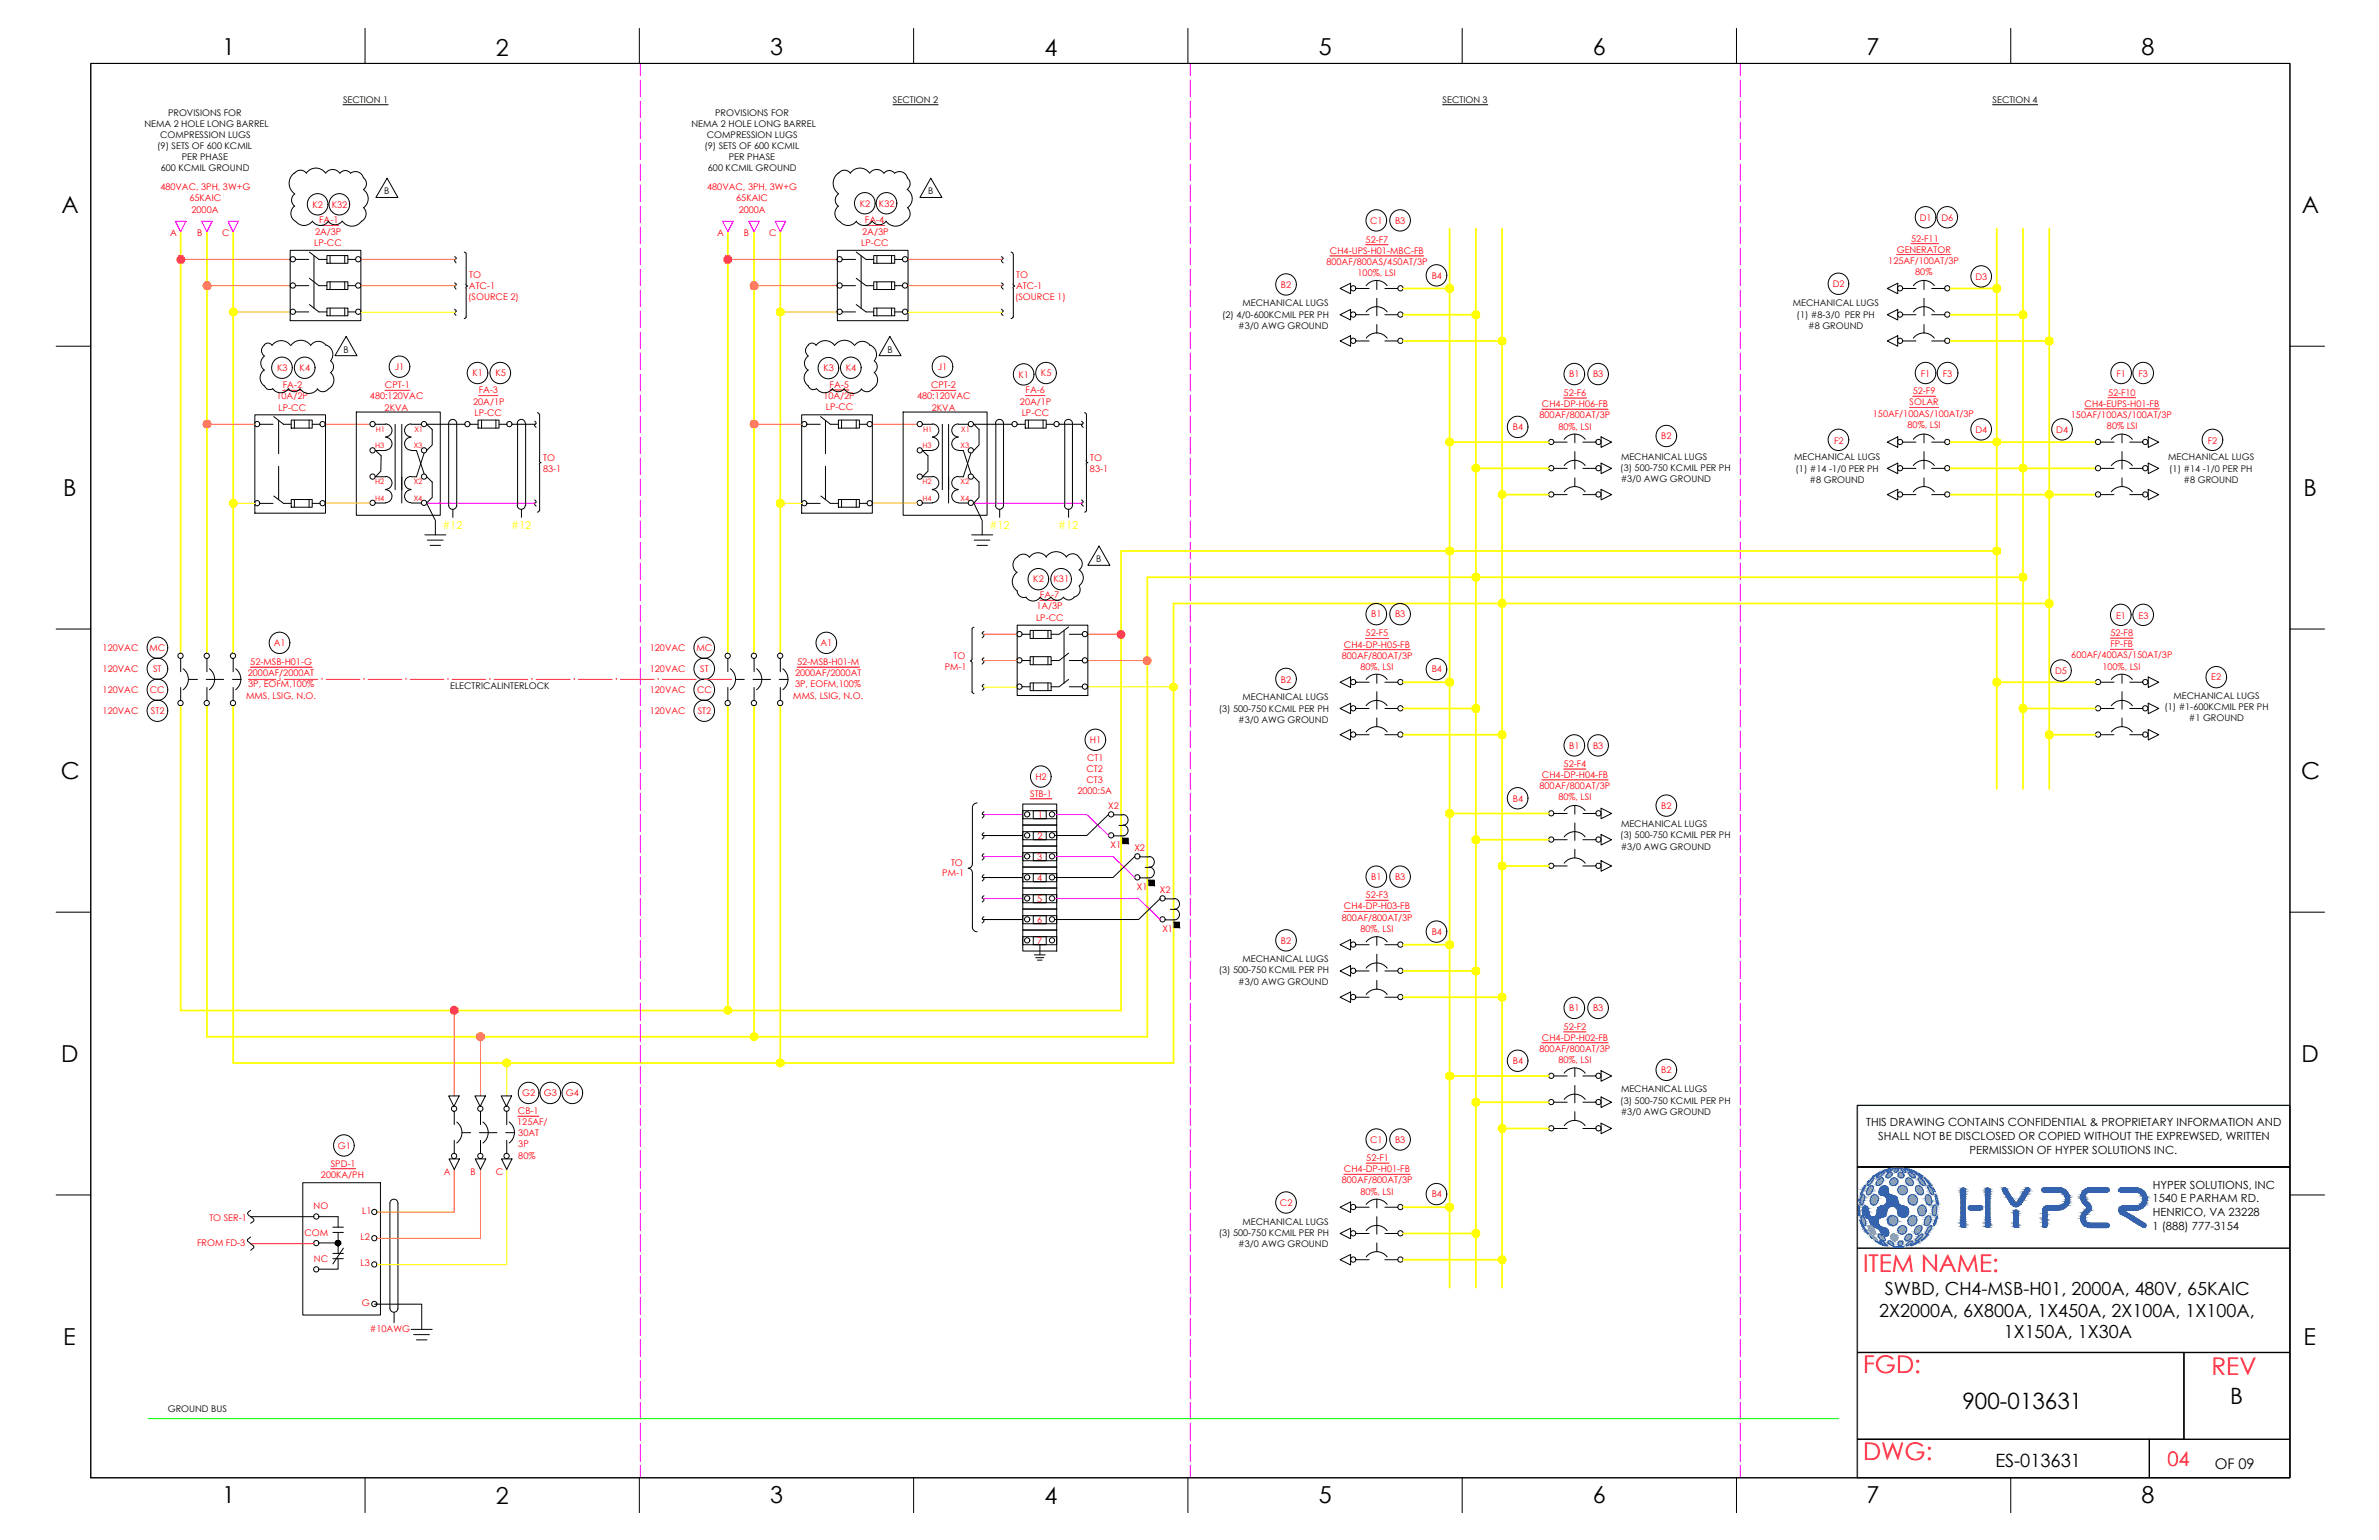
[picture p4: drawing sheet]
<svg xmlns="http://www.w3.org/2000/svg" width="432mm" height="279mm" viewBox="0 0 432 279" stroke-linecap="round" stroke-linejoin="round" font-family="sans-serif">
<defs><g id="words">
<g font-size="4.4" fill="#f00">
<text x="338.2" y="230.8">ITEM NAME:</text>
<text x="338.2" y="249.1">FGD:</text>
<text x="401.4" y="249.4">REV</text>
<text x="338.2" y="264.9">DWG:</text>
</g>
<g font-size="4.2">
<text x="40.4" y="10">1</text>
<text x="90" y="10.1">2</text>
<text x="139.8" y="10">3</text>
<text x="189.6" y="10.1">4</text>
<text x="239.4" y="10">5</text>
<text x="289.1" y="10">6</text>
<text x="338.8" y="10">7</text>
<text x="388.7" y="10">8</text>
<text x="11.1" y="38.7">A</text>
<text x="417.8" y="38.7">A</text>
<text x="11.5" y="90">B</text>
<text x="418.1" y="90">B</text>
<text x="11" y="141.3">C</text>
<text x="417.7" y="141.3">C</text>
<text x="11.1" y="192.7">D</text>
<text x="417.7" y="192.7">D</text>
<text x="11.5" y="244">E</text>
<text x="418.1" y="244">E</text>
<text x="40.4" y="272.7">1</text>
<text x="90" y="272.8">2</text>
<text x="139.8" y="272.7">3</text>
<text x="189.6" y="272.8">4</text>
<text x="239.4" y="272.7">5</text>
<text x="289.1" y="272.7">6</text>
<text x="338.8" y="272.7">7</text>
<text x="388.7" y="272.7">8</text>
</g>
<g font-size="4.1">
<text x="356.2" y="255.7">900-013631</text>
<text x="404.8" y="254.7">B</text>
</g>
<text font-size="3.6" fill="#f00" x="393.4" y="266">04</text>
<g font-size="3.3">
<text x="341.1" y="238.9">2X2000A, 6X800A, 1X450A, 2X100A, 1X100A,</text>
<text x="342.1" y="235">SWBD, CH4-MSB-H01, 2000A, 480V, 65KAIC</text>
<text x="363.7" y="242.8">1X150A, 1X30A</text>
<text x="362.2" y="266.1">ES-013631</text>
</g>
<text font-size="2.7" x="402" y="266.5">OF 09</text>
<g font-size="2" fill="#ff0">
<text x="80.3" y="96">#12</text>
<text x="92.8" y="96">#12</text>
<text x="179.6" y="96">#12</text>
<text x="192.1" y="96">#12</text>
</g>
<g font-size="2">
<text x="338.7" y="204.4">THIS DRAWING CONTAINS CONFIDENTIAL &amp; PROPRIETARY INFORMATION AND</text>
<text x="340.9" y="206.8">SHALL NOT BE DISCLOSED OR COPIED WITHOUT THE EXPREWSED, WRITTEN</text>
<text x="357.5" y="209.3">PERMISSION OF HYPER SOLUTIONS INC.</text>
<text x="390.7" y="215.7">HYPER SOLUTIONS, INC</text>
<text x="390.7" y="218.1">1540 E PARHAM RD.</text>
<text x="390.7" y="220.6">HENRICO, VA 23228</text>
<text x="390.7" y="223.2">1 (888) 777-3154</text>
</g>
<g font-size="1.7">
<text x="26.2" y="23">NEMA 2 HOLE LONG BARREL</text>
<text x="30.5" y="21">PROVISIONS FOR</text>
<text x="62.3" y="18.6">SECTION 1</text>
<text x="125.5" y="23">NEMA 2 HOLE LONG BARREL</text>
<text x="129.8" y="21">PROVISIONS FOR</text>
<text x="162.1" y="18.6">SECTION 2</text>
<text x="261.8" y="18.6">SECTION 3</text>
<text x="361.7" y="18.6">SECTION 4</text>
<text x="28.5" y="27">(9) SETS OF 600 KCMIL</text>
<text x="29" y="25">COMPRESSION LUGS</text>
<text x="33" y="29">PER PHASE</text>
<text x="127.9" y="27">(9) SETS OF 600 KCMIL</text>
<text x="128.3" y="25">COMPRESSION LUGS</text>
<text x="132.3" y="29">PER PHASE</text>
<text x="29.2" y="31.1">600 KCMIL GROUND</text>
<text x="69.8" y="35.3">B</text>
<text x="128.5" y="31.1">600 KCMIL GROUND</text>
<text x="168.5" y="35.3">B</text>
<text x="221.8" y="57.6">(2) 4/0-600KCMIL PER PH</text>
<text x="224.8" y="59.6">#3/0 AWG GROUND</text>
<text x="225.5" y="55.6">MECHANICAL LUGS</text>
<text x="325.4" y="55.6">MECHANICAL LUGS</text>
<text x="326.1" y="57.6">(1) #8-3/0 PER PH</text>
<text x="328.2" y="59.6">#8 GROUND</text>
<text x="62.3" y="64">B</text>
<text x="161.1" y="64">B</text>
<text x="294.2" y="83.4">MECHANICAL LUGS</text>
<text x="325.7" y="83.5">MECHANICAL LUGS</text>
<text x="393.5" y="83.5">MECHANICAL LUGS</text>
<text x="294.1" y="85.4">(3) 500-750 KCMIL PER PH</text>
<text x="294.2" y="87.5">#3/0 AWG GROUND</text>
<text x="325.9" y="85.6">(1) #14 -1/0 PER PH</text>
<text x="328.5" y="87.6">#8 GROUND</text>
<text x="393.7" y="85.6">(1) #14 -1/0 PER PH</text>
<text x="396.3" y="87.6">#8 GROUND</text>
<text x="199" y="102">B</text>
<text x="81.7" y="124.9">ELECTRICALINTERLOCK</text>
<text x="221.2" y="129.1">(3) 500-750 KCMIL PER PH</text>
<text x="224.8" y="131.1">#3/0 AWG GROUND</text>
<text x="225.5" y="127.1">MECHANICAL LUGS</text>
<text x="392.8" y="128.9">(1) #1-600KCMIL PER PH</text>
<text x="394.5" y="126.8">MECHANICAL LUGS</text>
<text x="397.3" y="130.9">#1 GROUND</text>
<text x="294.1" y="152.1">(3) 500-750 KCMIL PER PH</text>
<text x="294.2" y="154.1">#3/0 AWG GROUND</text>
<text x="294.2" y="150.1">MECHANICAL LUGS</text>
<text x="221.2" y="176.6">(3) 500-750 KCMIL PER PH</text>
<text x="224.8" y="178.6">#3/0 AWG GROUND</text>
<text x="225.5" y="174.6">MECHANICAL LUGS</text>
<text x="294.1" y="200.2">(3) 500-750 KCMIL PER PH</text>
<text x="294.2" y="202.3">#3/0 AWG GROUND</text>
<text x="294.2" y="198.2">MECHANICAL LUGS</text>
<text x="221.2" y="224.2">(3) 500-750 KCMIL PER PH</text>
<text x="224.8" y="226.3">#3/0 AWG GROUND</text>
<text x="225.5" y="222.2">MECHANICAL LUGS</text>
<text x="30.4" y="256.2">GROUND BUS</text>
</g>
<g font-size="1.7" fill="#f00">
<text x="29.1" y="34.6">480VAC, 3PH, 3W+G</text>
<text x="128.4" y="34.6">480VAC, 3PH, 3W+G</text>
<text x="34.4" y="36.5">65KAIC</text>
<text x="34.8" y="38.6">2000A</text>
<text x="56.7" y="37.7">K2</text>
<text x="57.9" y="40.5">FA-1</text>
<text x="60.2" y="37.7">K32</text>
<text x="133.6" y="36.5">65KAIC</text>
<text x="134.1" y="38.6">2000A</text>
<text x="156" y="37.5">K2</text>
<text x="157" y="40.5">FA-4</text>
<text x="159.5" y="37.5">K32</text>
<text x="248.7" y="40.6">C1</text>
<text x="253.2" y="40.6">B3</text>
<text x="348.5" y="40">D1</text>
<text x="352.4" y="40">D6</text>
<text x="30.9" y="42.7">A</text>
<text x="35.8" y="42.7">B</text>
<text x="40.4" y="42.7">C</text>
<text x="57.1" y="44.6">LP-CC</text>
<text x="57.2" y="42.6">2A/3P</text>
<text x="130.1" y="42.7">A</text>
<text x="135" y="42.7">B</text>
<text x="139.6" y="42.7">C</text>
<text x="156.3" y="44.6">LP-CC</text>
<text x="156.5" y="42.6">2A/3P</text>
<text x="241.4" y="46.1">CH4-UPS-H01-MBC-FB</text>
<text x="247.9" y="44">52-F7</text>
<text x="342.7" y="47.8">125AF/100AT/3P</text>
<text x="344.3" y="45.9">GENERATOR</text>
<text x="346.9" y="43.8">52-F11</text>
<text x="85.1" y="52.5">ATC-1</text>
<text x="85.2" y="50.5">TO</text>
<text x="184.4" y="50.5">TO</text>
<text x="184.4" y="52.5">ATC-1</text>
<text x="232.5" y="52.2">B2</text>
<text x="240.8" y="48.1">800AF/800AS/450AT/3P</text>
<text x="246.4" y="50.1">100%, LSI</text>
<text x="259.9" y="50.6">B4</text>
<text x="332.6" y="52.1">D2</text>
<text x="347.6" y="49.9">80%</text>
<text x="358.5" y="50.8">D3</text>
<text x="85" y="54.5">(SOURCE 2)</text>
<text x="184.2" y="54.5">(SOURCE 1)</text>
<text x="50.3" y="67.4">K3</text>
<text x="51.3" y="70.4">FA-2</text>
<text x="54.4" y="67.4">K4</text>
<text x="69.9" y="70.4">CPT-1</text>
<text x="71.7" y="67.1">J1</text>
<text x="85.8" y="68.3">K1</text>
<text x="86.9" y="71.4">FA-3</text>
<text x="89.9" y="68.3">K5</text>
<text x="149.4" y="67.4">K3</text>
<text x="150.6" y="70.4">FA-5</text>
<text x="153.5" y="67.4">K4</text>
<text x="169" y="70.4">CPT-2</text>
<text x="170.2" y="67.1">J1</text>
<text x="184.9" y="68.5">K1</text>
<text x="186.1" y="71.4">FA-6</text>
<text x="188.9" y="68.3">K5</text>
<text x="283.8" y="71.9">52-F6</text>
<text x="284.8" y="68.5">B1</text>
<text x="289.1" y="68.5">B3</text>
<text x="347.2" y="71.5">52-F9</text>
<text x="348.6" y="68.3">F1</text>
<text x="352.6" y="68.3">F3</text>
<text x="382.6" y="71.8">52-F10</text>
<text x="384.1" y="68.3">F1</text>
<text x="388.1" y="68.3">F3</text>
<text x="50.2" y="72.5">10A/2P</text>
<text x="50.6" y="74.5">LP-CC</text>
<text x="67.1" y="72.5">480:120VAC</text>
<text x="69.8" y="74.5">2KVA</text>
<text x="85.9" y="73.4">20A/1P</text>
<text x="86.1" y="75.4">LP-CC</text>
<text x="149.4" y="72.4">10A/2P</text>
<text x="149.9" y="74.4">LP-CC</text>
<text x="166.5" y="72.5">480:120VAC</text>
<text x="169.1" y="74.5">2KVA</text>
<text x="185.1" y="73.4">20A/1P</text>
<text x="185.4" y="75.4">LP-CC</text>
<text x="279.4" y="75.9">800AF/800AT/3P</text>
<text x="279.9" y="73.9">CH4-DP-H06-FB</text>
<text x="282.9" y="77.9">80%, LSI</text>
<text x="339.9" y="75.6">150AF/100AS/100AT/3P</text>
<text x="346.2" y="77.6">80%, LSI</text>
<text x="346.6" y="73.5">SOLAR</text>
<text x="375.9" y="75.8">150AF/100AS/100AT/3P</text>
<text x="378.4" y="73.8">CH4-EUPS-H01-FB</text>
<text x="382.4" y="77.9">80% LSI</text>
<text x="98.6" y="83.7">TO</text>
<text x="197.9" y="83.7">TO</text>
<text x="274.6" y="78.1">B4</text>
<text x="301.5" y="79.7">B2</text>
<text x="332.9" y="80.5">F2</text>
<text x="358.5" y="78.6">D4</text>
<text x="373.2" y="78.6">D4</text>
<text x="400.7" y="80.5">F2</text>
<text x="98.6" y="85.7">83-1</text>
<text x="197.8" y="85.7">83-1</text>
<text x="187.5" y="105.7">K2</text>
<text x="191.2" y="105.7">K31</text>
<text x="188.1" y="112.6">LP-CC</text>
<text x="188.1" y="110.6">1A/3P</text>
<text x="188.8" y="108.5">FA-7</text>
<text x="248.9" y="112">B1</text>
<text x="253.2" y="112">B3</text>
<text x="384.1" y="112.2">E1</text>
<text x="388.1" y="112.2">E3</text>
<text x="18.6" y="118.1">120VAC</text>
<text x="27.1" y="118.1">MC</text>
<text x="49.7" y="117.2">A1</text>
<text x="117.9" y="118.1">120VAC</text>
<text x="126.4" y="118.1">MC</text>
<text x="148.9" y="117.2">A1</text>
<text x="173.1" y="119.6">TO</text>
<text x="243.6" y="119.5">800AF/800AT/3P</text>
<text x="243.9" y="117.5">CH4-DP-H05-FB</text>
<text x="247.9" y="115.5">52-F5</text>
<text x="375.9" y="119.5">600AF/400AS/150AT/3P</text>
<text x="383.1" y="115.5">52-F8</text>
<text x="383.1" y="117.4">FP-FB</text>
<text x="18.6" y="121.9">120VAC</text>
<text x="18.6" y="125.7">120VAC</text>
<text x="27.2" y="125.7">CC</text>
<text x="27.8" y="121.9">ST</text>
<text x="45" y="122.7">2000AF/2000AT</text>
<text x="45" y="124.7">3P, EOFM,100%</text>
<text x="45.4" y="120.7">52-MSB-H01-G</text>
<text x="117.9" y="121.9">120VAC</text>
<text x="117.9" y="125.7">120VAC</text>
<text x="126.5" y="125.7">CC</text>
<text x="127.1" y="121.9">ST</text>
<text x="144.3" y="122.7">2000AF/2000AT</text>
<text x="144.3" y="124.7">3P, EOFM,100%</text>
<text x="144.7" y="120.7">52-MSB-H01-M</text>
<text x="171.5" y="121.6">PM-1</text>
<text x="232.5" y="123.8">B2</text>
<text x="246.9" y="121.6">80%, LSI</text>
<text x="259.9" y="122">B4</text>
<text x="373" y="122.3">D5</text>
<text x="381.6" y="121.5">100%, LSI</text>
<text x="401.3" y="123.5">E2</text>
<text x="18.6" y="129.6">120VAC</text>
<text x="27.4" y="129.6">ST2</text>
<text x="44.7" y="126.8">MMS, LSIG, N.O.</text>
<text x="117.9" y="129.6">120VAC</text>
<text x="126.6" y="129.6">ST2</text>
<text x="144" y="126.8">MMS, LSIG, N.O.</text>
<text x="197.3" y="138">CT1</text>
<text x="197.8" y="134.9">H1</text>
<text x="284.8" y="135.8">B1</text>
<text x="289.1" y="135.8">B3</text>
<text x="187.9" y="141.6">H2</text>
<text x="197.2" y="140">CT2</text>
<text x="197.2" y="142.1">CT3</text>
<text x="279.4" y="143.1">800AF/800AT/3P</text>
<text x="279.9" y="141.2">CH4-DP-H04-FB</text>
<text x="283.8" y="139.1">52-F4</text>
<text x="187" y="144.5">STB-1</text>
<text x="188.4" y="148.4">1</text>
<text x="195.5" y="144">2000:5A</text>
<text x="201.1" y="146.7">X2</text>
<text x="274.6" y="145.5">B4</text>
<text x="282.9" y="145.2">80%, LSI</text>
<text x="301.5" y="146.8">B2</text>
<text x="188.3" y="152.2">2</text>
<text x="201.6" y="153.9">X1</text>
<text x="205.9" y="154.4">X2</text>
<text x="171" y="159">PM-1</text>
<text x="172.6" y="157">TO</text>
<text x="188.2" y="156">3</text>
<text x="188.2" y="159.8">4</text>
<text x="206.3" y="161.6">X1</text>
<text x="248.9" y="159.7">B1</text>
<text x="253.2" y="159.7">B3</text>
<text x="188.2" y="163.7">5</text>
<text x="188.2" y="167.5">6</text>
<text x="210.5" y="162">X2</text>
<text x="243.6" y="167">800AF/800AT/3P</text>
<text x="243.9" y="165">CH4-DP-H03-FB</text>
<text x="247.9" y="163">52-F3</text>
<text x="188.2" y="171.3">7</text>
<text x="211" y="169.2">X1</text>
<text x="232.5" y="171.2">B2</text>
<text x="246.9" y="169.1">80%, LSI</text>
<text x="259.9" y="169.6">B4</text>
<text x="284.8" y="183.5">B1</text>
<text x="289.1" y="183.5">B3</text>
<text x="279.4" y="190.8">800AF/800AT/3P</text>
<text x="279.9" y="188.9">CH4-DP-H02-FB</text>
<text x="283.8" y="186.8">52-F2</text>
<text x="274.6" y="193.1">B4</text>
<text x="282.9" y="192.9">80%, LSI</text>
<text x="301.5" y="194.7">B2</text>
<text x="94" y="202.1">CB-1</text>
<text x="94.8" y="198.9">G2</text>
<text x="98.7" y="198.9">G3</text>
<text x="102.7" y="198.9">G4</text>
<text x="61.3" y="208.5">G1</text>
<text x="93.9" y="204.2">125AF/</text>
<text x="94.1" y="206.1">30AT</text>
<text x="94.1" y="208.2">3P</text>
<text x="248.7" y="207.3">C1</text>
<text x="253.2" y="207.3">B3</text>
<text x="58.3" y="213.7">200KA/PH</text>
<text x="60" y="211.7">SPD-1</text>
<text x="80.5" y="213.2">A</text>
<text x="85.4" y="213.2">B</text>
<text x="90" y="213.2">C</text>
<text x="94.1" y="210.2">80%</text>
<text x="243.6" y="214.7">800AF/800AT/3P</text>
<text x="243.9" y="212.7">CH4-DP-H01-FB</text>
<text x="248" y="210.7">52-F1</text>
<text x="38" y="221.5">TO SER-1</text>
<text x="56.9" y="219.4">NO</text>
<text x="65.8" y="220.2">L1</text>
<text x="232.3" y="218.8">C2</text>
<text x="246.9" y="216.7">80%, LSI</text>
<text x="259.9" y="217.2">B4</text>
<text x="35.8" y="226">FROM FD-3</text>
<text x="55.3" y="224.2">COM</text>
<text x="65.4" y="225">L2</text>
<text x="57" y="228.9">NC</text>
<text x="65.4" y="229.8">L3</text>
<text x="65.7" y="237">G</text>
<text x="67.1" y="241.7">#10AWG</text>
</g>
<g font-size="1.4" fill="#f00">
<text x="68.1" y="81.2">H3</text>
<text x="68.2" y="78.4">H1</text>
<text x="75.1" y="81.2">X3</text>
<text x="75.2" y="78.4">X1</text>
<text x="167.4" y="81.2">H3</text>
<text x="167.5" y="78.4">H1</text>
<text x="174.3" y="81.2">X3</text>
<text x="174.5" y="78.4">X1</text>
<text x="68.1" y="87.9">H2</text>
<text x="75.1" y="87.9">X2</text>
<text x="167.4" y="87.9">H2</text>
<text x="174.3" y="87.9">X2</text>
<text x="68.1" y="90.8">H4</text>
<text x="75.1" y="90.8">X4</text>
<text x="167.4" y="90.8">H4</text>
<text x="174.3" y="90.8">X4</text>
</g>
</g></defs>
<!-- layer: BUS -->
<g fill="none" stroke="#ff0" stroke-width=".32">
<path d="M32.8 42.1v76.4M37.6 42.1v76.4M42.3 42.1v76.4M132.1 42.1v76.4M136.9 42.1v76.4M141.6 42.1v76.4M254.7 52.3h8.8M254.7 57.1h13.6M263.1 41.5v192.1M267.9 41.5v192.1M272.6 41.5v192.1M354 52.3h8.7"/>
<path d="M354 57.1h13.5M362.4 41.5v101.6M367.2 41.5v101.6M371.9 41.5v101.6M254.7 61.9h18.3M354 61.9h18.3M262.8 80.2h18.3M267.6 85h13.5M272.3 89.7h8.8M354 80.2h26.4M354 85h26.4M354 89.7h26.4"/>
<path d="M362.4 100h-158.9v83.3h-170.7v-55.3M367.2 104.7h-159v83.4h-170.6v-60.1M371.9 109.5h-158.9v83.4h-170.7v-64.9M132.1 128v55.3M136.9 128v60.1M141.6 128v64.9M254.7 123.8h8.8M254.7 128.5h13.6M254.7 133.3h18.3M362 123.8h18.4M366.8 128.5h13.6M371.6 133.3h8.8"/>
<path d="M262.8 147.6h18.3M267.6 152.4h13.5M272.3 157.1h8.8M254.7 171.4h8.8M254.7 176.2h13.6M254.7 180.9h18.3M262.8 195.2h18.3M267.6 200h13.5M254.7 219h8.8M272.3 204.7h8.8M254.7 223.8h13.6M254.7 228.6h18.3"/>
</g>
<!-- layer: GRID -->
<path d="M415.6 200.5h-78.5v67.5" fill="none" stroke="#6ec1dd" stroke-width=".25"/>
<!-- layer: 0 -->
<g fill="none" stroke="#000" stroke-width=".18">
<path d="M16.5 11.5h399.1v256.6h-399.1zM62.3 19h8.1M66.3 5.2v6.3M116 5.2v6.3M162.1 19h8.2M165.8 5.2v6.3M215.6 5.2v6.3M261.8 19h8.2M265.4 5.2v6.3M315.2 5.2v6.3M361.7 19h8.2M365 5.2v6.3"/>
<path d="M53.4 37.4a1.68 1.68 0 0 0 .2 2.7M53.5 31.4a2.32 2.32 0 0 0 0 3.8M53.5 31.4a1.3 1.3 0 0 1 2.1 0M53.5 35.2a1.37 1.37 0 0 0 0 2.2M55.6 31.4a2.13 2.13 0 0 1 3.5 0M59.1 31.4a1.56 1.56 0 0 1 2.6 0M61.7 31.4a1.17 1.17 0 0 1 1.9 0M63.7 31.4a1.49 1.49 0 0 1 2.3 .8M65.9 37.6a1.56 1.56 0 0 1-.3 2.6M66 32.3a1.34 1.34 0 0 1 0 2.1 2 2 0 0 1 0 3.3M70.3 32.3l1.9 3.5h-4zM152.2 37.4a1.68 1.68 0 0 0 .1 2.7"/>
<path d="M152.2 31.4a2.37 2.37 0 0 0 0 3.8 1.37 1.37 0 0 0 0 2.2M152.2 31.4a1.3 1.3 0 0 1 2.2 0M154.3 31.4a2.13 2.13 0 0 1 3.5 0M157.9 31.4a1.56 1.56 0 0 1 2.5 0M160.5 31.4a1.17 1.17 0 0 1 1.9 0M162.4 31.4a1.49 1.49 0 0 1 2.3 .8M164.6 32.3a1.3 1.3 0 0 1 0 2.1M164.7 37.6a1.56 1.56 0 0 1-.4 2.6M164.7 34.4a2 2 0 0 1 0 3.3M168.9 32.3l2.1 3.5h-4zM52.7 45.4h12.8v12.8h-12.8zM53.6 47.1h2.4"/>
<path d="M53.6 51.8h2.4M53.6 56.6h2.4M53.6 40.1a1.87 1.87 0 0 0 3.1 0M56.2 45.7l1.7 1.4h1.4M56.2 50.5l1.7 1.3h1.4M56.2 55.3l1.7 1.3h1.4M56.7 40.2a1.75 1.75 0 0 0 2.9 0M57 46.4v9.6M59.3 46.4h3.8v1.4h-3.8zM59.3 51.1h3.8v1.4h-3.8zM59.3 55.9h3.8v1.4h-3.8zM59.6 40.1a1.56 1.56 0 0 0 2.5 0 2.15 2.15 0 0 0 3.5 0"/>
<path d="M59.9 46.4v1.4M59.9 51.1v1.4M59.9 55.9v1.4M62.6 46.4v1.4M62.6 51.1v1.4M62.6 55.9v1.4M63.1 47.1h1.4M63.1 51.8h1.4M63.1 56.6h1.4M82.5 46.6l.3 .2-.3 .4 .3 .5M82.5 51.3l.3 .3-.3 .4 .3 .5M82.5 56.1l.3 .3-.3 .4 .3 .4"/>
<path d="M84.3 45.7l.3 .3M84.5 51.5l.4 .4-.4 .3M84.6 57.5l-.3 .3M84.6 46.1v5.5M84.6 52.3v5.2M152 45.4h12.8v12.8h-12.8zM152.4 40.1a1.87 1.87 0 0 0 3.1 0M152.9 47.1h2.4M152.9 51.8h2.4M152.9 56.6h2.4M155.4 40.2a1.75 1.75 0 0 0 2.9 0M155.4 45.7l1.8 1.4h1.4"/>
<path d="M155.4 50.5l1.8 1.3h1.4M155.4 55.3l1.8 1.3h1.4M156.3 46.4v9.6M158.3 40.1a1.56 1.56 0 0 0 2.5 0M158.6 46.4h3.8v1.4h-3.8zM158.6 51.1h3.8v1.4h-3.8zM158.6 55.9h3.8v1.4h-3.8zM159.2 46.4v1.4M159.2 51.1v1.4M159.2 55.9v1.4M160.8 40.1a2.13 2.13 0 0 0 3.5 0M161.8 46.4v1.4"/>
<path d="M161.8 51.1v1.4M161.8 55.9v1.4M162.4 47.1h1.5M162.4 51.8h1.5M162.4 56.6h1.5M181.8 46.6l.3 .2-.3 .4 .3 .5M181.8 51.3l.3 .3-.3 .4 .3 .5M181.8 56.1l.3 .3-.3 .4 .3 .4M183.5 45.7l.4 .3M183.9 57.5l-.4 .3M183.9 51.5l.3 .4-.3 .3M183.9 46.1v5.5"/>
<path d="M183.9 52.3v5.2M243.2 52.3l1.9-.9v1.9zM243.2 57.1l1.9-1v2zM246.1 57.1h2.4M246.1 52.3h2.4M248 56.6a2.38 2.38 0 0 1 3.8 0M248 51.8a2.38 2.38 0 0 1 3.8 0M249.9 54.1v3.2M249.9 50.9v1.6M249.9 58.9v1.6M251.4 57.1h2.3M251.4 52.3h2.3"/>
<path d="M342.5 52.3l2-.9v1.9zM342.5 57.1l2-1v2zM345.4 57.1h2.4M345.4 52.3h2.4M347.3 56.6a2.38 2.38 0 0 1 3.8 0M347.3 51.8a2.38 2.38 0 0 1 3.8 0M349.2 54.1v3.2M349.2 50.9v1.6M349.2 58.9v1.6M350.6 57.1h2.4M350.6 52.3h2.4M10.2 62.8h6.3"/>
<path d="M46.3 75.3h12.8v17.8h-12.8zM47.2 77h2.4M47.9 62.6a.86 .86 0 0 1 1.4 0M48 67.1a1.75 1.75 0 0 0 0 2.9M48 62.6a1.17 1.17 0 0 0 0 2M48 64.6a1.56 1.56 0 0 0 0 2.6M48 70a.98 .98 0 0 0 1.5 .5 1.71 1.71 0 0 0 2.9 0M49.4 62.7a2.06 2.06 0 0 1 3.3 0M49.7 75.6l1.8 1.4h1.4M50.6 76.3v6M52.3 70.5a1.3 1.3 0 0 0 2.2 0M52.9 76.2h3.8v1.5h-3.8z"/>
<path d="M53.4 76.2v1.5M54.5 70.6a1.94 1.94 0 0 0 3.2 0M56.1 76.2v1.5M56.7 77h1.4M57.6 70.5a1.24 1.24 0 0 0 2 0M59.2 62.6a1.68 1.68 0 0 0-2.8 0 2.21 2.21 0 0 0-3.6 .1M59.2 62.6a1.81 1.81 0 0 1 .8 2.8M60 65.5a1.3 1.3 0 0 1 0 2.1 1.81 1.81 0 0 1-.3 2.9M62.8 61l2 3.5h-4zM64.7 74.8h15.2v18.7h-15.2zM68.2 77h1.8M70 79.3a1.17 1.17 0 0 1 1.1 1.2 1.17 1.17 0 0 1-1.1 1.2"/>
<path d="M70 76.9a1.17 1.17 0 0 1 1.1 1.2 1.17 1.17 0 0 1-1.1 1.2M74.6 79.3a1.17 1.17 0 0 0-1.2 1.2 1.17 1.17 0 0 0 1.2 1.2M74.6 76.9a1.17 1.17 0 0 0-1.2 1.2 1.17 1.17 0 0 0 1.2 1.2M74.6 77h1.9M77.4 77l1.1 .9v2.8l-1.1 1M81.4 76.8v14.9M81.4 76.8a.73 .73 0 0 1 .8-.7 .73 .73 0 0 1 .7 .7M82.9 76.8v14.9M85.4 77h1.4M86.8 76.2h3.8v1.5h-3.8zM87.4 76.2v1.5M90 76.2v1.5"/>
<path d="M90.6 77h1.4M93.9 76.8a.73 .73 0 0 1 .7-.7 .73 .73 0 0 1 .7 .7M93.9 76.8v14.9M95.4 76.8v14.9M97.1 76.4l.2 .4-.3 .3 .3 .4M97.5 74.9l.4 .3M97.9 75.2v8.4M145.5 75.3h12.8v17.8h-12.8zM146.5 77h2.4M146.7 62.6a.86 .86 0 0 1 1.4 0M146.7 64.6a1.56 1.56 0 0 0 0 2.6M146.7 67.1a1.75 1.75 0 0 0 0 2.9 .98 .98 0 0 0 1.5 .5"/>
<path d="M146.7 62.6a1.17 1.17 0 0 0 0 2M148.1 62.7a2.06 2.06 0 0 1 3.4 0M148.2 70.5a1.75 1.75 0 0 0 2.9 0M148.9 75.6l1.8 1.4h1.5M149.8 76.3v6M151.1 70.5a1.3 1.3 0 0 0 2.1 0M151.5 62.7a2.19 2.19 0 0 1 3.6 0M152.2 76.2h3.8v1.5h-3.8zM152.7 76.2v1.5M153.2 70.6a1.94 1.94 0 0 0 3.2 0M155.1 62.6a1.68 1.68 0 0 1 2.8 0M155.4 76.2v1.5"/>
<path d="M156 77h1.4M156.3 70.5a1.24 1.24 0 0 0 2.1 0M157.9 62.6a1.81 1.81 0 0 1 .8 2.8M158.7 65.5a1.3 1.3 0 0 1 0 2.1 1.81 1.81 0 0 1-.4 2.9M161.5 61l2 3.5h-4zM163.9 74.8h15.3v18.7h-15.3zM167.4 77h1.9M169.2 79.3a1.17 1.17 0 0 1 1.2 1.2 1.17 1.17 0 0 1-1.2 1.2M169.2 76.9a1.17 1.17 0 0 1 1.2 1.2 1.17 1.17 0 0 1-1.2 1.2M173.9 79.3a1.17 1.17 0 0 0-1.2 1.2 1.17 1.17 0 0 0 1.2 1.2M173.9 76.9a1.17 1.17 0 0 0-1.2 1.2 1.17 1.17 0 0 0 1.2 1.2M174 77h1.8"/>
<path d="M176.7 77l1 .9v2.8l-1 1M180.7 76.8a.73 .73 0 0 1 .7-.7 .73 .73 0 0 1 .7 .7M180.7 76.8v14.9M182.1 76.8v14.9M184.6 77h1.5M186.1 76.2h3.8v1.5h-3.8zM186.7 76.2v1.5M189.3 76.2v1.5M189.9 77h1.4M193.2 76.8a.73 .73 0 0 1 .7-.7 .73 .73 0 0 1 .8 .7M193.3 76.8v14.9M194.7 76.8v14.9"/>
<path d="M196.3 76.4l.3 .3-.3 .5 .3 .3M196.8 74.9l.4 .3v8.4M243.2 61.9l1.9-1v1.9zM246.1 61.9h2.4M248 61.4a2.38 2.38 0 0 1 3.8 0M251.4 61.9h2.3M283.9 79.7a2.38 2.38 0 0 1 3.8 0M285.8 78.8v1.5M290.6 79.3l1.9 .9-1.9 1zM342.5 61.9l2-1v1.9zM345.4 61.9h2.4M347.3 79.7a2.38 2.38 0 0 1 3.8 0"/>
<path d="M347.3 61.4a2.38 2.38 0 0 1 3.8 0M349.2 78.8v1.5M350.6 61.9h2.4M383.2 79.7a2.38 2.38 0 0 1 3.8 0M385.2 78.8v1.5M389.9 79.3l1.9 .9-1.9 1zM415.6 62.8h6.3M47.2 91.3h2.4M49.7 90l1.8 1.3h1.4M50.6 84.6v6M52.9 90.6h3.8v1.4h-3.8zM53.4 90.6v1.4"/>
<path d="M56.1 90.6v1.4M56.7 91.3h1.4M68.2 91.3h1.8M70 88.9a1.17 1.17 0 0 1 1.1 1.1 1.17 1.17 0 0 1-1.1 1.2M70 86.4a1.17 1.17 0 0 1 1.1 1.2 1.17 1.17 0 0 1-1.1 1.2M70 81.7h-1.8l1 1-.1 2.8-.9 1h1.8M74.6 88.9a1.17 1.17 0 0 0-1.2 1.1 1.17 1.17 0 0 0 1.2 1.2M74.6 86.4a1.17 1.17 0 0 0-1.2 1.2 1.17 1.17 0 0 0 1.2 1.2M74.6 91.3h1.9M74.6 81.7h1l1.4 4.3M77 82.2l-1.4 4.3h-1M77.1 97h3.8"/>
<path d="M77.4 86.5l1.1 1v2.7l-1.1 1.1M77.4 91.3l1.6 3.1v2.6M77.6 98h2.8M78.1 98.9h1.9M81.4 91.7a.73 .73 0 0 0 .8 .7 .73 .73 0 0 0 .7-.7M82.2 92.4v1.5M93.9 91.7a.73 .73 0 0 0 .7 .7 .73 .73 0 0 0 .7-.7M94.6 92.4v1.5M97.1 90.7l.2 .4-.3 .3 .3 .4M97.9 92.6l-.4 .3M97.9 83.6l.3 .4M97.9 84.3v8.4"/>
<path d="M98.2 83.9l-.3 .3M146.5 91.3h2.4M149 90l1.7 1.3h1.5M149.8 84.6v6M152.2 90.6h3.8v1.4h-3.8zM152.7 90.6v1.4M155.4 90.6v1.4M156 91.3h1.4M167.4 81.7l1 1v2.8l-1 1M167.4 91.3h1.9M167.4 81.7h1.9M167.4 86.5h1.9"/>
<path d="M169.2 88.9a1.17 1.17 0 0 1 1.2 1.1 1.17 1.17 0 0 1-1.2 1.2M169.2 86.4a1.17 1.17 0 0 1 1.2 1.2 1.17 1.17 0 0 1-1.2 1.2M173.9 88.9a1.17 1.17 0 0 0-1.2 1.1 1.17 1.17 0 0 0 1.2 1.2M173.9 86.4a1.17 1.17 0 0 0-1.2 1.2 1.17 1.17 0 0 0 1.2 1.2M174 91.3h1.8M174 81.7h.8l1.4 4.3M176.2 82.2l-1.4 4.3h-.8M176.4 97h3.8M176.7 86.5l1 1v2.7l-1 1.1 1.6 3.1v2.6M176.8 98h2.9M177.3 98.9h1.9M180.7 91.7a.73 .73 0 0 0 .7 .7 .73 .73 0 0 0 .7-.7"/>
<path d="M181.4 92.4v1.5M193.2 91.7a.73 .73 0 0 0 .7 .7 .73 .73 0 0 0 .8-.7M194 92.4v1.5M196.3 90.7l.3 .3-.3 .5 .3 .3M197.1 83.6l.3 .4M197.2 92.6l-.4 .3M197.2 84.3v8.4M197.4 83.9l-.3 .3M199.5 99.1l2 3.5h-4.1zM282 89.7h2.4M282 85h2.4M282 80.2h2.4"/>
<path d="M283.9 89.2a2.38 2.38 0 0 1 3.8 0M283.9 84.5a2.38 2.38 0 0 1 3.8 0M285.8 81.9v3.2M285.8 86.7v1.6M287.3 89.7h2.4M287.3 85h2.4M287.3 80.2h2.4M290.6 84l1.9 1-1.9 .9zM290.6 88.8l1.9 .9-1.9 1zM342.5 80.2l2-.9v1.9zM342.5 85l2-1v1.9zM342.5 89.7l2-.9v1.9z"/>
<path d="M345.4 89.7h2.4M345.4 85h2.4M345.4 80.2h2.4M347.3 89.2a2.38 2.38 0 0 1 3.8 0M347.3 84.5a2.38 2.38 0 0 1 3.8 0M349.2 81.9v3.2M349.2 86.7v1.6M350.6 89.7h2.4M350.6 85h2.4M350.6 80.2h2.4M381.3 89.7h2.4M381.3 85h2.4"/>
<path d="M381.3 80.2h2.4M383.2 89.2a2.38 2.38 0 0 1 3.8 0M383.2 84.5a2.38 2.38 0 0 1 3.8 0M385.2 81.9v3.2M385.2 86.7v1.6M386.6 89.7h2.4M386.6 85h2.4M386.6 80.2h2.4M389.9 84l1.9 1-1.9 .9zM389.9 88.8l1.9 .9-1.9 1zM10.2 114.1h6.3M32.8 119.5v2.4"/>
<path d="M37.6 119.5v2.4M42.3 119.5v2.4M132.1 119.5v2.4M136.9 119.5v2.4M141.6 119.5v2.4M176.8 113.8l-.4 .3v5.5l-.3 .3 .3 .4M178.6 114.6l-.3 .2 .3 .4-.3 .5M178.6 119.3l-.3 .3 .3 .4-.3 .5M184.6 101.1a1.68 1.68 0 0 0 0 2.7M184.6 103.8a2.06 2.06 0 0 0 0 3.4M184.6 113.4h12.8v12.8h-12.8zM184.6 107.2a1.24 1.24 0 0 0 1.7 1.1"/>
<path d="M185.6 115.1h1.4M185.6 119.8h1.4M187 114.4h3.8v1.4h-3.8zM187 119.1h3.8v1.5h-3.8zM187.5 114.4v1.4M187.5 119.1v1.5M189.9 101.1a2.22 2.22 0 0 1 3.6 0 1.43 1.43 0 0 1 2.4 0M189.9 101.1a1.87 1.87 0 0 0-3 0 1.41 1.41 0 0 0-2.3 0M190.2 114.4v1.4M190.2 119.1v1.5M190.7 108.4a1.18 1.18 0 0 1-1.9 0 1.56 1.56 0 0 1-2.6 0M190.8 108.3a1.37 1.37 0 0 0 2.2 0"/>
<path d="M193 108.4a1.17 1.17 0 0 0 2 0M193.1 114.4v9.6M194 118.5l-1.8 1.3h-1.4M194 113.7l-1.8 1.4h-1.4M194.1 115.1h2.4M194.1 119.8h2.4M195.9 101.2a1.37 1.37 0 0 1 0 2.2M195.9 106.3a1.37 1.37 0 0 1-1 2M195.9 103.4a1.75 1.75 0 0 1 0 2.9M415.6 114.1h6.3M32.8 124.7v2.4M33.2 121.3a2.38 2.38 0 0 1 0 3.8"/>
<path d="M34.3 123.3h1.5M37.4 123.3h3.2M37.6 124.7v2.4M38 121.3a2.38 2.38 0 0 1 0 3.8M42.2 123.3h1.6M42.3 124.7v2.4M42.8 121.3a2.38 2.38 0 0 1 0 3.8M132.1 124.7v2.4M132.6 121.3a2.38 2.38 0 0 1 0 3.8M133.5 123.3h1.6M136.7 123.3h3.2M136.9 124.7v2.4"/>
<path d="M137.3 121.3a2.38 2.38 0 0 1 0 3.8M141.4 123.3h1.6M141.6 124.7v2.4M142.1 121.3a2.38 2.38 0 0 1 0 3.8M176.4 120.3v5.3M176.4 125.5l.4 .3M178.6 124.2l-.3 .2 .3 .4-.3 .4M185.6 124.6h1.4M187 123.9h3.8v1.4h-3.8zM187.5 123.9v1.4M190.2 123.9v1.4M194 123.3l-1.8 1.3h-1.4"/>
<path d="M194.1 124.6h2.4M243.2 123.8l1.9-1v1.9zM243.2 128.5l1.9-.9v1.9zM243.2 133.3l1.9-1v2zM246.1 133.3h2.4M246.1 128.5h2.4M246.1 123.8h2.4M248 132.8a2.38 2.38 0 0 1 3.8 0M248 128a2.38 2.38 0 0 1 3.8 0M248 123.3a2.38 2.38 0 0 1 3.8 0M249.9 125.5v3.2M249.9 122.4v1.6"/>
<path d="M249.9 130.3v1.5M251.4 133.3h2.3M251.4 128.5h2.3M251.4 123.8h2.3M381.3 133.3h2.4M381.3 128.5h2.4M381.3 123.8h2.4M383.2 132.8a2.38 2.38 0 0 1 3.8 0M383.2 128a2.38 2.38 0 0 1 3.8 0M383.2 123.3a2.38 2.38 0 0 1 3.8 0M385.2 125.5v3.2M385.2 122.4v1.6"/>
<path d="M385.2 130.3v1.5M386.6 133.3h2.4M386.6 128.5h2.4M386.6 123.8h2.4M389.9 122.8l1.9 1-1.9 .9zM389.9 127.6l1.9 .9-1.9 1zM389.9 132.3l1.9 1-1.9 1zM175.7 157.5a.86 .86 0 0 1 .8 .9v10M176.5 146.5v10.2M176.5 156.7a.86 .86 0 0 1-.8 .9M177.4 145.7a.86 .86 0 0 0-.9 .7M178.6 151.1l-.3 .3 .3 .3v.2l-.3 .3"/>
<path d="M178.6 154.9l-.3 .3 .3 .3v.2l-.3 .3M178.6 158.7l-.3 .3 .3 .3v.2l-.3 .3M178.6 147.3l-.3 .3 .3 .3v.2l-.3 .3M185.6 147.1h6.2v1.4h-6.2zM185.6 145.9h6.2v3.8h-6.2zM185.6 150.9h6.2v1.5h-6.2zM185.6 149.7h6.2v3.8h-6.2zM185.6 154.7h6.2v1.5h-6.2zM185.6 153.5h6.2v3.8h-6.2zM185.6 158.5h6.2v1.5h-6.2zM185.6 157.3h6.2v3.8h-6.2zM187.5 147.1h2.4v1.4h-2.4z"/>
<path d="M187.5 150.9h2.4v1.5h-2.4zM187.5 154.7h2.4v1.5h-2.4zM187.5 158.5h2.4v1.5h-2.4zM201.2 147.8l-3.9 3.8h-5.8M202.1 151.7h1.8M202.1 147.8h1.8M203.1 149.7h.8M203.8 152.1h1v.9h-1zM203.8 149.7a.99 .99 0 0 1 1 1 .99 .99 0 0 1-1 1M203.8 147.8a.99 .99 0 0 1 1 1 .99 .99 0 0 1-1 .9M206 155.4l-4 3.8h-10.5M206.9 159.3h1.7"/>
<path d="M206.9 155.5h1.7M207.9 157.4h.7M208.6 159.7h.9v1h-.9zM208.6 157.3a.99 .99 0 0 1 .9 1 .99 .99 0 0 1-.9 1M208.6 155.4a.99 .99 0 0 1 .9 1 .99 .99 0 0 1-.9 1M282 157.1h2.4M282 152.4h2.4M282 147.6h2.4M283.9 156.6a2.38 2.38 0 0 1 3.8 0M283.9 151.8a2.38 2.38 0 0 1 3.8 0M283.9 147.1a2.38 2.38 0 0 1 3.8 0M285.8 149.3v3.2"/>
<path d="M285.8 146.1v1.6M285.8 154.1v1.6M287.3 157.1h2.4M287.3 152.4h2.4M287.3 147.6h2.4M290.6 146.6l1.9 1-1.9 .9zM290.6 151.4l1.9 1-1.9 .9zM290.6 156.2l1.9 .9-1.9 1zM10.2 165.5h6.3M176.5 168.3a.86 .86 0 0 0 .9 .8M178.6 162.5l-.3 .3 .3 .3v.2l-.3 .4M178.6 166.3l-.3 .3 .3 .4v.1l-.3 .4"/>
<path d="M185.6 162.3h6.2v1.5h-6.2zM185.6 161.1h6.2v3.8h-6.2zM185.6 166.1h6.2v1.5h-6.2zM185.6 164.9h6.2v3.8h-6.2zM185.6 169.9h6.2v1.5h-6.2zM185.6 168.7h6.2v3.8h-6.2zM187.5 162.3h2.4v1.5h-2.4zM187.5 166.1h2.4v1.5h-2.4zM187.5 169.9h2.4v1.5h-2.4zM187.7 173.2h2M188 173.8h1.4M188.3 174.2h.8"/>
<path d="M188.8 171.4v1.8M210.6 163l-3.9 3.8h-15.2M211.5 163.1h1.7M213.1 167.3h1v1h-1zM213.2 164.9a.99 .99 0 0 1 .9 1 .99 .99 0 0 1-.9 1h-1.7M213.2 163a.99 .99 0 0 1 .9 1 .99 .99 0 0 1-.9 1h-.8M243.2 171.4l1.9-1v2zM243.2 176.2l1.9-1v1.9zM246.1 176.2h2.4M246.1 171.4h2.4M248 175.7a2.38 2.38 0 0 1 3.8 0M248 170.9a2.38 2.38 0 0 1 3.8 0"/>
<path d="M249.9 173.1v3.2M249.9 169.9v1.6M249.9 177.9v1.6M251.4 176.2h2.3M251.4 171.4h2.3M415.6 165.5h6.3M81.4 198.8h1.9l-.9 1.9zM86.2 198.8h1.9l-.9 1.9zM91 198.8h1.9l-1 1.9zM243.2 180.9l1.9-.9v1.9zM246.1 180.9h2.4M248 180.4a2.38 2.38 0 0 1 3.8 0"/>
<path d="M251.4 180.9h2.3M282 200h2.4M282 195.2h2.4M283.9 199.5a2.38 2.38 0 0 1 3.8 0M283.9 194.7a2.38 2.38 0 0 1 3.8 0M285.8 196.9v3.2M285.8 193.8v1.5M287.3 200h2.4M287.3 195.2h2.4M290.6 194.3l1.9 .9-1.9 1zM290.6 199l1.9 1-1.9 .9zM10.2 216.8h6.3"/>
<path d="M45.5 219.6l-.6 .6a1.64 1.64 0 0 0 1 .9l.2 .4-.6 .4M55 214.6h14.1v24h-14.1zM71 217.8a.73 .73 0 0 1 .8-.2 .73 .73 0 0 1 .4 .7v19a.73 .73 0 0 1-.7 .8 .73 .73 0 0 1-.7-.8v-19zM81.5 210.3h1.9l-.9 1.9zM82.5 201.7v2.3M82.5 206.9v2.4M82.9 203.6a2.38 2.38 0 0 1 0 3.8M83.8 205.5h1.6M86.3 210.3h1.9l-1 1.9zM87 205.5h3.2M87.2 201.7v2.3M87.2 206.9v2.4"/>
<path d="M87.7 203.6a2.38 2.38 0 0 1 0 3.8M91 210.3h1.9l-.9 1.9zM91.8 205.5h1.6M92 201.7v2.3M92 206.9v2.4M92.4 203.6a2.38 2.38 0 0 1 0 3.8M243.2 219l1.9-.9v1.9zM246.1 219h2.4M248 218.5a2.38 2.38 0 0 1 3.8 0M249.9 217.6v1.6M251.4 219h2.3M282 204.7h2.4"/>
<path d="M283.9 204.2a2.38 2.38 0 0 1 3.8 0M285.8 201.7v1.6M287.3 204.7h2.4M290.6 203.8l1.9 .9-1.9 1zM337.1 211.7h78.5M415.6 216.8h6.3M45.5 224.4l-.6 .5v.3l1.2 .9v.3l-.6 .4M45.5 220.7h11.5M57.9 220.7h3.5v1.9M57.9 225.5h3.5M60.4 223.6h1.9M60.4 222.6h1.9"/>
<path d="M60.4 228.4h1.9M60.4 227.4h1.9M61.4 228.4v1.9h-3.5M61.4 223.6v3.8M62.3 226.5l-1.9 2.8M68 236.6h8.5v4.6M71.5 238.1v1.9M243.2 223.8l1.9-1v1.9zM243.2 228.6l1.9-1v1.9zM246.1 228.6h2.4M246.1 223.8h2.4M248 228a2.38 2.38 0 0 1 3.8 0"/>
<path d="M248 223.3a2.38 2.38 0 0 1 3.8 0M249.9 220.7v3.2M249.9 225.5v1.6M251.4 228.6h2.3M251.4 223.8h2.3M74.6 241.2h3.9M75.1 242.1h2.8M75.6 243.1h1.9M337.1 245.4h59.3v15.7h-59.3M66.3 268.1v6.4M116 268.1v6.4M165.8 268.1v6.4"/>
<path d="M215.6 268.1v6.4M265.4 268.1v6.4M315.2 268.1v6.4M365 268.1v6.4"/>
<circle cx="57.6" cy="37.1" r="1.91"/>
<circle cx="61.6" cy="37.1" r="1.91"/>
<circle cx="156.9" cy="36.9" r="1.91"/>
<circle cx="160.9" cy="36.9" r="1.91"/>
<circle cx="249.8" cy="40" r="1.91"/>
<circle cx="254.1" cy="40" r="1.91"/>
<circle cx="349.5" cy="39.4" r="1.91"/>
<circle cx="353.4" cy="39.4" r="1.91"/>
<circle cx="53.1" cy="47" r=".48"/>
<circle cx="53.1" cy="51.8" r=".48"/>
<circle cx="53.1" cy="56.6" r=".48"/>
<circle cx="65" cy="47" r=".48"/>
<circle cx="65" cy="56.6" r=".48"/>
<circle cx="65" cy="51.8" r=".48"/>
<circle cx="152.4" cy="47" r=".48"/>
<circle cx="152.4" cy="51.8" r=".48"/>
<circle cx="152.4" cy="56.6" r=".48"/>
<circle cx="164.3" cy="56.6" r=".48"/>
<circle cx="164.3" cy="51.8" r=".48"/>
<circle cx="164.3" cy="47" r=".48"/>
<circle cx="233.4" cy="51.6" r="1.91"/>
<circle cx="245.6" cy="52.3" r=".48"/>
<circle cx="245.6" cy="57.1" r=".48"/>
<circle cx="254.2" cy="57.1" r=".48"/>
<circle cx="254.2" cy="52.3" r=".48"/>
<circle cx="260.7" cy="50" r="1.91"/>
<circle cx="333.7" cy="51.5" r="1.91"/>
<circle cx="344.9" cy="57.1" r=".48"/>
<circle cx="344.9" cy="52.3" r=".48"/>
<circle cx="353.4" cy="57.1" r=".48"/>
<circle cx="353.4" cy="52.3" r=".48"/>
<circle cx="359.6" cy="50.1" r="1.91"/>
<circle cx="46.7" cy="76.9" r=".48"/>
<circle cx="51.1" cy="66.7" r="1.91"/>
<circle cx="55.3" cy="66.7" r="1.91"/>
<circle cx="58.5" cy="76.9" r=".48"/>
<circle cx="67.6" cy="76.9" r=".48"/>
<circle cx="72.5" cy="66.5" r="1.91"/>
<circle cx="77" cy="76.9" r=".48"/>
<circle cx="84.8" cy="76.9" r=".48"/>
<circle cx="86.6" cy="67.7" r="1.91"/>
<circle cx="90.8" cy="67.7" r="1.91"/>
<circle cx="92.5" cy="76.9" r=".48"/>
<circle cx="146" cy="76.9" r=".48"/>
<circle cx="150.3" cy="66.8" r="1.91"/>
<circle cx="154.4" cy="66.7" r="1.91"/>
<circle cx="157.9" cy="76.9" r=".48"/>
<circle cx="166.9" cy="76.9" r=".48"/>
<circle cx="171" cy="66.5" r="1.91"/>
<circle cx="176.2" cy="76.9" r=".48"/>
<circle cx="184.1" cy="76.9" r=".48"/>
<circle cx="185.8" cy="67.9" r="1.91"/>
<circle cx="189.8" cy="67.7" r="1.91"/>
<circle cx="191.8" cy="76.9" r=".48"/>
<circle cx="245.6" cy="61.8" r=".48"/>
<circle cx="254.2" cy="61.8" r=".48"/>
<circle cx="275.4" cy="77.5" r="1.91"/>
<circle cx="285.7" cy="67.9" r="1.91"/>
<circle cx="290" cy="67.9" r="1.91"/>
<circle cx="302.4" cy="79.1" r="1.91"/>
<circle cx="333.7" cy="79.8" r="1.91"/>
<circle cx="344.9" cy="61.8" r=".48"/>
<circle cx="349.5" cy="67.7" r="1.91"/>
<circle cx="353.4" cy="61.8" r=".48"/>
<circle cx="353.5" cy="67.7" r="1.91"/>
<circle cx="359.6" cy="77.9" r="1.91"/>
<circle cx="374.2" cy="77.9" r="1.91"/>
<circle cx="385" cy="67.7" r="1.91"/>
<circle cx="389" cy="67.7" r="1.91"/>
<circle cx="401.5" cy="79.8" r="1.91"/>
<circle cx="46.7" cy="91.3" r=".48"/>
<circle cx="58.5" cy="91.3" r=".48"/>
<circle cx="67.6" cy="91.2" r=".48"/>
<circle cx="67.6" cy="81.7" r=".48"/>
<circle cx="67.6" cy="86.5" r=".48"/>
<circle cx="77" cy="86.5" r=".48"/>
<circle cx="77" cy="81.7" r=".48"/>
<circle cx="77" cy="91.2" r=".48"/>
<circle cx="146" cy="91.3" r=".48"/>
<circle cx="157.9" cy="91.3" r=".48"/>
<circle cx="166.9" cy="86.5" r=".48"/>
<circle cx="166.9" cy="91.2" r=".48"/>
<circle cx="166.9" cy="81.7" r=".48"/>
<circle cx="176.2" cy="86.5" r=".48"/>
<circle cx="176.2" cy="81.7" r=".48"/>
<circle cx="176.2" cy="91.2" r=".48"/>
<circle cx="281.6" cy="80.2" r=".48"/>
<circle cx="281.6" cy="89.7" r=".48"/>
<circle cx="281.6" cy="84.9" r=".48"/>
<circle cx="290.1" cy="80.2" r=".48"/>
<circle cx="290.1" cy="89.7" r=".48"/>
<circle cx="290.1" cy="84.9" r=".48"/>
<circle cx="344.9" cy="84.9" r=".48"/>
<circle cx="344.9" cy="80.2" r=".48"/>
<circle cx="344.9" cy="89.7" r=".48"/>
<circle cx="353.4" cy="84.9" r=".48"/>
<circle cx="353.4" cy="80.2" r=".48"/>
<circle cx="353.4" cy="89.7" r=".48"/>
<circle cx="380.8" cy="84.9" r=".48"/>
<circle cx="380.8" cy="80.2" r=".48"/>
<circle cx="380.8" cy="89.7" r=".48"/>
<circle cx="389.4" cy="89.7" r=".48"/>
<circle cx="389.4" cy="84.9" r=".48"/>
<circle cx="389.4" cy="80.2" r=".48"/>
<circle cx="28.5" cy="117.5" r="1.91"/>
<circle cx="32.8" cy="119" r=".48"/>
<circle cx="37.5" cy="119" r=".48"/>
<circle cx="42.3" cy="119" r=".48"/>
<circle cx="50.7" cy="116.6" r="1.91"/>
<circle cx="127.8" cy="117.5" r="1.91"/>
<circle cx="132.1" cy="119" r=".48"/>
<circle cx="136.8" cy="119" r=".48"/>
<circle cx="141.6" cy="119" r=".48"/>
<circle cx="150" cy="116.6" r="1.91"/>
<circle cx="185" cy="119.8" r=".48"/>
<circle cx="185" cy="115" r=".48"/>
<circle cx="188.4" cy="105.1" r="1.91"/>
<circle cx="192.6" cy="105.1" r="1.91"/>
<circle cx="196.9" cy="119.8" r=".48"/>
<circle cx="196.9" cy="115" r=".48"/>
<circle cx="249.8" cy="111.4" r="1.91"/>
<circle cx="254.1" cy="111.4" r="1.91"/>
<circle cx="384.9" cy="111.6" r="1.91"/>
<circle cx="389" cy="111.6" r="1.91"/>
<circle cx="28.5" cy="125.1" r="1.91"/>
<circle cx="28.5" cy="129" r="1.91"/>
<circle cx="28.5" cy="121.3" r="1.91"/>
<circle cx="32.8" cy="127.6" r=".48"/>
<circle cx="37.5" cy="127.6" r=".48"/>
<circle cx="42.3" cy="127.6" r=".48"/>
<circle cx="127.8" cy="129" r="1.91"/>
<circle cx="127.8" cy="121.3" r="1.91"/>
<circle cx="127.8" cy="125.1" r="1.91"/>
<circle cx="132.1" cy="127.6" r=".48"/>
<circle cx="136.8" cy="127.6" r=".48"/>
<circle cx="141.6" cy="127.6" r=".48"/>
<circle cx="185" cy="124.6" r=".48"/>
<circle cx="196.9" cy="124.6" r=".48"/>
<circle cx="198.8" cy="134.2" r="1.91"/>
<circle cx="233.4" cy="123.2" r="1.91"/>
<circle cx="245.6" cy="128.5" r=".48"/>
<circle cx="245.6" cy="133.3" r=".48"/>
<circle cx="245.6" cy="123.7" r=".48"/>
<circle cx="254.2" cy="133.3" r=".48"/>
<circle cx="254.2" cy="123.7" r=".48"/>
<circle cx="254.2" cy="128.5" r=".48"/>
<circle cx="260.7" cy="121.4" r="1.91"/>
<circle cx="285.7" cy="135.2" r="1.91"/>
<circle cx="290" cy="135.2" r="1.91"/>
<circle cx="374" cy="121.6" r="1.91"/>
<circle cx="380.8" cy="123.7" r=".48"/>
<circle cx="380.8" cy="128.5" r=".48"/>
<circle cx="380.8" cy="133.3" r=".48"/>
<circle cx="389.4" cy="123.7" r=".48"/>
<circle cx="389.4" cy="128.5" r=".48"/>
<circle cx="389.4" cy="133.3" r=".48"/>
<circle cx="402.2" cy="122.9" r="1.91"/>
<circle cx="186.4" cy="159.2" r=".48"/>
<circle cx="186.4" cy="147.7" r=".48"/>
<circle cx="186.4" cy="151.6" r=".48"/>
<circle cx="186.4" cy="155.4" r=".48"/>
<circle cx="188.9" cy="140.9" r="1.91"/>
<circle cx="190.9" cy="155.4" r=".48"/>
<circle cx="190.9" cy="159.2" r=".48"/>
<circle cx="190.9" cy="151.6" r=".48"/>
<circle cx="190.9" cy="147.7" r=".48"/>
<circle cx="201.7" cy="147.7" r=".48"/>
<circle cx="201.7" cy="151.6" r=".48"/>
<circle cx="206.4" cy="155.4" r=".48"/>
<circle cx="206.4" cy="159.2" r=".48"/>
<circle cx="249.8" cy="159" r="1.91"/>
<circle cx="254.1" cy="159" r="1.91"/>
<circle cx="275.4" cy="144.8" r="1.91"/>
<circle cx="281.6" cy="147.6" r=".48"/>
<circle cx="281.6" cy="157.1" r=".48"/>
<circle cx="281.6" cy="152.3" r=".48"/>
<circle cx="290.1" cy="147.6" r=".48"/>
<circle cx="290.1" cy="152.3" r=".48"/>
<circle cx="290.1" cy="157.1" r=".48"/>
<circle cx="302.4" cy="146.2" r="1.91"/>
<circle cx="186.4" cy="170.6" r=".48"/>
<circle cx="186.4" cy="163" r=".48"/>
<circle cx="186.4" cy="166.8" r=".48"/>
<circle cx="190.9" cy="166.8" r=".48"/>
<circle cx="190.9" cy="170.6" r=".48"/>
<circle cx="190.9" cy="163" r=".48"/>
<circle cx="211" cy="166.8" r=".48"/>
<circle cx="211" cy="163" r=".48"/>
<circle cx="233.4" cy="170.6" r="1.91"/>
<circle cx="245.6" cy="171.4" r=".48"/>
<circle cx="245.6" cy="176.1" r=".48"/>
<circle cx="254.2" cy="171.4" r=".48"/>
<circle cx="254.2" cy="176.1" r=".48"/>
<circle cx="260.7" cy="169" r="1.91"/>
<circle cx="95.9" cy="198.3" r="1.91"/>
<circle cx="99.8" cy="198.3" r="1.91"/>
<circle cx="103.9" cy="198.3" r="1.91"/>
<circle cx="245.6" cy="180.9" r=".48"/>
<circle cx="254.2" cy="180.9" r=".48"/>
<circle cx="275.4" cy="192.5" r="1.91"/>
<circle cx="281.6" cy="199.9" r=".48"/>
<circle cx="281.6" cy="195.2" r=".48"/>
<circle cx="285.7" cy="182.9" r="1.91"/>
<circle cx="290" cy="182.9" r="1.91"/>
<circle cx="290.1" cy="195.2" r=".48"/>
<circle cx="290.1" cy="199.9" r=".48"/>
<circle cx="302.4" cy="194.1" r="1.91"/>
<circle cx="62.4" cy="207.8" r="1.91"/>
<circle cx="67.9" cy="219.9" r=".48"/>
<circle cx="82.4" cy="201.2" r=".48"/>
<circle cx="82.4" cy="209.7" r=".48"/>
<circle cx="87.2" cy="201.2" r=".48"/>
<circle cx="87.2" cy="209.7" r=".48"/>
<circle cx="91.9" cy="201.2" r=".48"/>
<circle cx="91.9" cy="209.7" r=".48"/>
<circle cx="233.4" cy="218.2" r="1.91"/>
<circle cx="245.6" cy="219" r=".48"/>
<circle cx="249.8" cy="206.7" r="1.91"/>
<circle cx="254.1" cy="206.7" r="1.91"/>
<circle cx="254.2" cy="219" r=".48"/>
<circle cx="260.7" cy="216.6" r="1.91"/>
<circle cx="281.6" cy="204.7" r=".48"/>
<circle cx="290.1" cy="204.7" r=".48"/>
<circle cx="57.4" cy="230.3" r=".48"/>
<circle cx="57.4" cy="225.5" r=".48"/>
<circle cx="57.4" cy="220.7" r=".48"/>
<circle cx="67.9" cy="224.6" r=".48"/>
<circle cx="67.9" cy="229.4" r=".48"/>
<circle cx="67.9" cy="236.6" r=".48"/>
<circle cx="245.6" cy="228.5" r=".48"/>
<circle cx="245.6" cy="223.8" r=".48"/>
<circle cx="254.2" cy="223.8" r=".48"/>
<circle cx="254.2" cy="228.5" r=".48"/>
</g>
<!-- layer: BUS -->
<g fill="#ff0" stroke="#ff0" stroke-width=".18">
<path d="M262.8 51.7l.3 .6v-.7zM262.5 52l.3-.3 .3 .6zM262.5 52l-.1 .3h.7z"/>
<path d="M262.4 52.3l.1 .4 .6-.4zM262.5 52.7l.6-.4-.3 .7zM263.1 52.3l-.3 .7h.3z"/>
<path d="M263.1 52.3v.7h.4zM263.1 52.3l.6 .4-.2 .3zM263.1 52.3l.6 .4 .1-.4z"/>
<path d="M263.1 52.3h.7l-.1-.3zM263.5 51.7l.2 .3-.6 .3zM263.1 51.6v.7l.4-.6z"/>
<path d="M272.3 61.2l.3 .7v-.7zM272 61.5l.3-.3 .3 .7zM272 61.5l-.1 .4h.7z"/>
<path d="M271.9 61.9l.1 .3 .6-.3zM272 62.2l.6-.3-.3 .6zM272.6 61.9l-.3 .6 .3 .1z"/>
<path d="M272.6 61.9v.7l.4-.1zM272.6 61.9l.7 .3-.3 .3zM272.6 61.9l.7 .3v-.3z"/>
<path d="M272.6 61.9h.7v-.4zM273 61.2l.3 .3-.7 .4zM272.6 61.2v.7l.4-.7z"/>
<path d="M267.6 56.5l.3 .6v-.7zM267.2 56.7l.4-.2 .3 .6zM267.2 56.7v.4h.7z"/>
<path d="M267.2 57.1v.4l.7-.4zM267.2 57.5l.7-.4-.3 .6zM267.9 57.1l-.3 .6 .3 .1z"/>
<path d="M267.9 57.1v.7l.4-.1zM267.9 57.1l.6 .4-.2 .2zM267.9 57.1l.6 .4 .1-.4z"/>
<path d="M267.9 57.1h.7l-.1-.4zM268.3 56.5l.2 .2-.6 .4zM267.9 56.4v.7l.4-.6z"/>
<path d="M362 79.6l.4 .6v-.7zM362 79.6l.4 .6-.6-.4zM361.8 79.8l-.1 .4h.7z"/>
<path d="M361.7 80.2l.1 .3 .6-.3zM361.8 80.5l.6-.3-.4 .6zM362.4 80.2l-.4 .6 .4 .1z"/>
<path d="M362.4 80.2v.7l.3-.1zM362.4 80.2l.7 .3-.4 .3zM362.4 80.2l.7 .3v-.3z"/>
<path d="M362.4 80.2h.7v-.4zM362.7 79.6l.4 .2-.7 .4zM362.4 79.5v.7l.3-.6z"/>
<path d="M371.6 89.1l.3 .6v-.7zM371.6 89.1l.3 .6-.6-.3zM371.3 89.4l-.1 .3h.7z"/>
<path d="M371.2 89.7l.1 .4 .6-.4zM371.3 90.1l.6-.4-.3 .6zM371.9 89.7l-.3 .6 .3 .1z"/>
<path d="M371.9 89.7v.7l.4-.1zM371.9 89.7l.7 .4-.3 .2zM371.9 89.7l.7 .4v-.4z"/>
<path d="M371.9 89.7h.7v-.3zM372.3 89.1l.3 .3-.7 .3zM371.9 89v.7l.4-.6z"/>
<path d="M366.8 84.3l.4 .7v-.8zM366.8 84.3l.4 .7-.6-.4zM366.6 84.6l-.1 .4h.7z"/>
<path d="M366.5 85l.1 .3 .6-.3zM366.6 85.3l.6-.3-.4 .5zM367.2 85l-.4 .5 .4 .2z"/>
<path d="M367.2 85v.7l.3-.2zM367.2 85l.6 .3-.3 .2zM367.2 85l.6 .3 .1-.3z"/>
<path d="M367.2 85h.7l-.1-.4zM367.5 84.3l.3 .3-.6 .4zM367.2 84.2v.8l.3-.7z"/>
<path d="M272.6 89.7v.7l.4-.1zM272.6 89.7l.7 .4-.3 .2zM272.6 89.7l.7 .4v-.4z"/>
<path d="M272.6 89.7h.7v-.3zM273 89.1l.3 .3-.7 .3zM272.6 89v.7l.4-.6z"/>
<path d="M272.3 89.1l.3 .6v-.7zM272 89.4l.3-.3 .3 .6zM272 89.4l-.1 .3h.7z"/>
<path d="M271.9 89.7l.1 .4 .6-.4zM272 90.1l.6-.4-.3 .6zM272.6 89.7l-.3 .6 .3 .1z"/>
<path d="M263.1 80.2v.7l.4-.1zM263.1 80.2l.6 .3-.2 .3zM263.1 80.2l.6 .3 .1-.3z"/>
<path d="M263.1 80.2h.7l-.1-.4zM263.5 79.6l.2 .2-.6 .4zM263.1 79.5v.7l.4-.6z"/>
<path d="M262.8 79.6l.3 .6v-.7zM262.5 79.8l.3-.2 .3 .6zM262.5 79.8l-.1 .4h.7z"/>
<path d="M262.4 80.2l.1 .3 .6-.3zM262.5 80.5l.6-.3-.3 .6zM263.1 80.2l-.3 .6 .3 .1z"/>
<path d="M267.9 85v.7l.4-.2zM267.9 85l.6 .3-.2 .2zM267.9 85l.6 .3 .1-.3z"/>
<path d="M267.9 85h.7l-.1-.4zM268.3 84.3l.2 .3-.6 .4zM267.9 84.2v.8l.4-.7z"/>
<path d="M267.6 84.3l.3 .7v-.8zM267.2 84.6l.4-.3 .3 .7zM267.2 84.6v.4h.7z"/>
<path d="M267.2 85v.3l.7-.3zM267.2 85.3l.7-.3-.3 .5zM267.9 85l-.3 .5 .3 .2z"/>
<path d="M262.8 123.1l.3 .7v-.7zM262.5 123.4l.3-.3 .3 .7zM262.5 123.4l-.1 .4h.7z"/>
<path d="M262.4 123.8l.1 .4 .6-.4zM262.5 124.2l.6-.4-.3 .6zM263.1 123.8l-.3 .6 .3 .1z"/>
<path d="M263.1 123.8v.7l.4-.1zM263.1 123.8l.6 .4-.2 .2zM263.1 123.8l.6 .4 .1-.4z"/>
<path d="M263.1 123.8h.7l-.1-.4zM263.5 123.1l.2 .3-.6 .4zM263.1 123.1v.7l.4-.7z"/>
<path d="M272.3 132.7l.3 .6v-.7zM272 132.9l.3-.2 .3 .6zM272 132.9l-.1 .4h.7z"/>
<path d="M271.9 133.3l.1 .4 .6-.4zM272 133.7l.6-.4-.3 .6zM272.6 133.3l-.3 .6 .3 .1z"/>
<path d="M272.6 133.3v.7l.4-.1zM272.6 133.3l.7 .4-.3 .2zM272.6 133.3l.7 .4v-.4z"/>
<path d="M272.6 133.3h.7v-.4zM273 132.7l.3 .2-.7 .4zM272.6 132.6v.7l.4-.6z"/>
<path d="M267.6 127.9l.3 .6v-.7zM267.2 128.2l.4-.3 .3 .6zM267.2 128.2v.3h.7z"/>
<path d="M267.2 128.5v.4l.7-.4zM267.2 128.9l.7-.4-.3 .7zM267.9 128.5l-.3 .7h.3z"/>
<path d="M267.9 128.5v.7h.4zM267.9 128.5l.6 .4-.2 .3zM267.9 128.5l.6 .4 .1-.4z"/>
<path d="M267.9 128.5h.7l-.1-.3zM268.3 127.9l.2 .3-.6 .3zM267.9 127.8v.7l.4-.6z"/>
<path d="M272.6 157.1v.7l.4-.1zM272.6 157.1l.7 .4-.3 .2zM272.6 157.1l.7 .4v-.4z"/>
<path d="M272.6 157.1h.7v-.4zM273 156.5l.3 .2-.7 .4zM272.6 156.4v.7l.4-.6z"/>
<path d="M272.3 156.5l.3 .6v-.7zM272 156.7l.3-.2 .3 .6zM272 156.7l-.1 .4h.7z"/>
<path d="M271.9 157.1l.1 .4 .6-.4zM272 157.5l.6-.4-.3 .6zM272.6 157.1l-.3 .6 .3 .1z"/>
<path d="M263.1 147.6v.7l.4-.1zM263.1 147.6l.6 .4-.2 .2zM263.1 147.6l.6 .4 .1-.4z"/>
<path d="M263.1 147.6h.7l-.1-.4zM263.5 147l.2 .2-.6 .4zM263.1 146.9v.7l.4-.6z"/>
<path d="M262.8 147l.3 .6v-.7zM262.5 147.2l.3-.2 .3 .6zM262.5 147.2l-.1 .4h.7z"/>
<path d="M262.4 147.6l.1 .4 .6-.4zM262.5 148l.6-.4-.3 .6zM263.1 147.6l-.3 .6 .3 .1z"/>
<path d="M267.9 152.4v.6h.4zM267.9 152.4l.6 .3-.2 .3zM267.9 152.4l.6 .3 .1-.3z"/>
<path d="M267.9 152.4h.7l-.1-.4zM268.3 151.7l.2 .3-.6 .4zM267.9 151.7v.7l.4-.7z"/>
<path d="M267.6 151.7l.3 .7v-.7zM267.2 152l.4-.3 .3 .7zM267.2 152v.4h.7z"/>
<path d="M267.2 152.4v.3l.7-.3zM267.2 152.7l.7-.3-.3 .6zM267.9 152.4l-.3 .6h.3z"/>
<path d="M262.8 170.8l.3 .6v-.7zM262.5 171l.3-.2 .3 .6zM262.5 171l-.1 .4h.7z"/>
<path d="M262.4 171.4l.1 .4 .6-.4zM262.5 171.8l.6-.4-.3 .6zM263.1 171.4l-.3 .6 .3 .1z"/>
<path d="M263.1 171.4v.7l.4-.1zM263.1 171.4l.6 .4-.2 .2zM263.1 171.4l.6 .4 .1-.4z"/>
<path d="M263.1 171.4h.7l-.1-.4zM263.5 170.8l.2 .2-.6 .4zM263.1 170.7v.7l.4-.6z"/>
<path d="M272.3 180.3l.3 .6v-.7zM272 180.5l.3-.2 .3 .6zM272 180.5l-.1 .4h.7z"/>
<path d="M271.9 180.9l.1 .4 .6-.4zM272 181.3l.6-.4-.3 .7zM272.6 180.9l-.3 .7h.3z"/>
<path d="M272.6 180.9v.7h.4zM272.6 180.9l.7 .4-.3 .3zM272.6 180.9l.7 .4v-.4z"/>
<path d="M272.6 180.9h.7v-.4zM273 180.3l.3 .2-.7 .4zM272.6 180.2v.7l.4-.6z"/>
<path d="M267.6 175.5l.3 .7v-.7zM267.2 175.8l.4-.3 .3 .7zM267.2 175.8v.4h.7z"/>
<path d="M267.2 176.2v.3l.7-.3zM267.2 176.5l.7-.3-.3 .6zM267.9 176.2l-.3 .6 .3 .1z"/>
<path d="M267.9 176.2v.7l.4-.1zM267.9 176.2l.6 .3-.2 .3zM267.9 176.2l.6 .3 .1-.3z"/>
<path d="M267.9 176.2h.7l-.1-.4zM268.3 175.5l.2 .3-.6 .4zM267.9 175.5v.7l.4-.7z"/>
<path d="M272.6 204.7v.7h.4zM272.6 204.7l.7 .4-.3 .3zM272.6 204.7l.7 .4v-.4z"/>
<path d="M272.6 204.7h.7v-.3zM273 204.1l.3 .3-.7 .3zM272.6 204v.7l.4-.6z"/>
<path d="M272.3 204.1l.3 .6v-.7zM272 204.4l.3-.3 .3 .6zM272 204.4l-.1 .3h.7z"/>
<path d="M271.9 204.7l.1 .4 .6-.4zM272 205.1l.6-.4-.3 .7zM272.6 204.7l-.3 .7h.3z"/>
<path d="M263.1 195.2v.7l.4-.1zM263.1 195.2l.6 .4-.2 .2zM263.1 195.2l.6 .4 .1-.4z"/>
<path d="M263.1 195.2h.7l-.1-.4zM263.5 194.6l.2 .2-.6 .4zM263.1 194.5v.7l.4-.6z"/>
<path d="M262.8 194.6l.3 .6v-.7zM262.5 194.8l.3-.2 .3 .6zM262.5 194.8l-.1 .4h.7z"/>
<path d="M262.4 195.2l.1 .4 .6-.4zM262.5 195.6l.6-.4-.3 .6zM263.1 195.2l-.3 .6 .3 .1z"/>
<path d="M267.9 200v.7l.4-.1zM267.9 200l.6 .4-.2 .2zM267.9 200l.6 .4 .1-.4z"/>
<path d="M267.9 200h.7l-.1-.4zM268.3 199.3l.2 .3-.6 .4zM267.9 199.3v.7l.4-.7z"/>
<path d="M267.6 199.3l.3 .7v-.7zM267.2 199.6l.4-.3 .3 .7zM267.2 199.6v.4h.7z"/>
<path d="M267.2 200v.4l.7-.4zM267.2 200.4l.7-.4-.3 .6zM267.9 200l-.3 .6 .3 .1z"/>
<path d="M362 51.7l.4 .6v-.7zM362 51.7l.4 .6-.6-.3zM361.8 52l-.1 .3h.7z"/>
<path d="M361.7 52.3l.1 .4 .6-.4zM361.8 52.7l.6-.4-.4 .7zM362.4 52.3l-.4 .7h.4z"/>
<path d="M362.4 52.3v.7h.3zM362.4 52.3l.7 .4-.4 .3zM362.4 52.3l.7 .4v-.4z"/>
<path d="M362.4 52.3h.7v-.3zM362.7 51.7l.4 .3-.7 .3zM362.4 51.6v.7l.3-.6z"/>
<path d="M371.6 61.2l.3 .7v-.7zM371.6 61.2l.3 .7-.6-.4zM371.3 61.5l-.1 .4h.7z"/>
<path d="M371.2 61.9l.1 .3 .6-.3zM371.3 62.2l.6-.3-.3 .6zM371.9 61.9l-.3 .6 .3 .1z"/>
<path d="M371.9 61.9v.7l.4-.1zM371.9 61.9l.7 .3-.3 .3zM371.9 61.9l.7 .3v-.3z"/>
<path d="M371.9 61.9h.7v-.4zM372.3 61.2l.3 .3-.7 .4zM371.9 61.2v.7l.4-.7z"/>
<path d="M366.8 56.5l.4 .6v-.7zM366.8 56.5l.4 .6-.6-.4zM366.6 56.7l-.1 .4h.7z"/>
<path d="M366.5 57.1l.1 .4 .6-.4zM366.6 57.5l.6-.4-.4 .6zM367.2 57.1l-.4 .6 .4 .1z"/>
<path d="M367.2 57.1v.7l.3-.1zM367.2 57.1l.6 .4-.3 .2zM367.2 57.1l.6 .4 .1-.4z"/>
<path d="M367.2 57.1h.7l-.1-.4zM367.5 56.5l.3 .2-.6 .4zM367.2 56.4v.7l.3-.6z"/>
<path d="M371.9 133.3v.7l.4-.1zM371.9 133.3l.7 .4-.3 .2zM371.9 133.3l.7 .4v-.4z"/>
<path d="M371.9 133.3h.7v-.4zM372.3 132.7l.3 .2-.7 .4zM371.9 132.6v.7l.4-.6z"/>
<path d="M371.6 132.7l.3 .6v-.7zM371.6 132.7l.3 .6-.6-.4zM371.3 132.9l-.1 .4h.7z"/>
<path d="M371.2 133.3l.1 .4 .6-.4zM371.3 133.7l.6-.4-.3 .6zM371.9 133.3l-.3 .6 .3 .1z"/>
<path d="M362.4 123.8v.7l.3-.1zM362.4 123.8l.7 .4-.4 .2zM362.4 123.8l.7 .4v-.4z"/>
<path d="M362.4 123.8h.7v-.4zM362.7 123.1l.4 .3-.7 .4zM362.4 123.1v.7l.3-.7z"/>
<path d="M362 123.1l.4 .7v-.7zM362 123.1l.4 .7-.6-.4zM361.8 123.4l-.1 .4h.7z"/>
<path d="M361.7 123.8l.1 .4 .6-.4zM361.8 124.2l.6-.4-.4 .6zM362.4 123.8l-.4 .6 .4 .1z"/>
<path d="M367.2 128.5v.7h.3zM367.2 128.5l.6 .4-.3 .3zM367.2 128.5l.6 .4 .1-.4z"/>
<path d="M367.2 128.5h.7l-.1-.3zM367.5 127.9l.3 .3-.6 .3zM367.2 127.8v.7l.3-.6z"/>
<path d="M366.8 127.9l.4 .6v-.7zM366.8 127.9l.4 .6-.6-.3zM366.6 128.2l-.1 .3h.7z"/>
<path d="M366.5 128.5l.1 .4 .6-.4zM366.6 128.9l.6-.4-.4 .7zM367.2 128.5l-.4 .7h.4z"/>
<path d="M262.8 218.4l.3 .6v-.7zM262.5 218.6l.3-.2 .3 .6zM262.5 218.6l-.1 .4h.7z"/>
<path d="M262.4 219l.1 .3 .6-.3zM262.5 219.3l.6-.3-.3 .7zM263.1 219l-.3 .7h.3z"/>
<path d="M263.1 219v.7h.4zM263.1 219l.6 .3-.2 .4zM263.1 219l.6 .3 .1-.3z"/>
<path d="M263.1 219h.7l-.1-.4zM263.5 218.4l.2 .2-.6 .4zM263.1 218.3v.7l.4-.6z"/>
<path d="M272.3 227.9l.3 .7v-.7zM272 228.2l.3-.3 .3 .7zM272 228.2l-.1 .4h.7z"/>
<path d="M271.9 228.6l.1 .3 .6-.3zM272 228.9l.6-.3-.3 .6zM272.6 228.6l-.3 .6h.3z"/>
<path d="M272.6 228.6v.6h.4zM272.6 228.6l.7 .3-.3 .3zM272.6 228.6l.7 .3v-.3z"/>
<path d="M272.6 228.6h.7v-.4zM273 227.9l.3 .3-.7 .4zM272.6 227.9v.7l.4-.7z"/>
<path d="M267.6 223.2l.3 .6v-.7zM267.2 223.4l.4-.2 .3 .6zM267.2 223.4v.4h.7z"/>
<path d="M267.2 223.8v.3l.7-.3zM267.2 224.1l.7-.3-.3 .6zM267.9 223.8l-.3 .6 .3 .1z"/>
<path d="M267.9 223.8v.7l.4-.1zM267.9 223.8l.6 .3-.2 .3zM267.9 223.8l.6 .3 .1-.3z"/>
<path d="M267.9 223.8h.7l-.1-.4zM268.3 223.2l.2 .2-.6 .4zM267.9 223.1v.7l.4-.6z"/>
<path d="M272.6 109.5v.7l.4-.1zM272.6 109.5l.7 .4-.3 .2zM272.6 109.5l.7 .4v-.4z"/>
<path d="M272.6 109.5h.7v-.4zM273 108.9l.3 .2-.7 .4zM272.6 108.8v.7l.4-.6z"/>
<path d="M272.3 108.9l.3 .6v-.7zM272 109.1l.3-.2 .3 .6zM272 109.1l-.1 .4h.7z"/>
<path d="M271.9 109.5l.1 .4 .6-.4zM272 109.9l.6-.4-.3 .6zM272.6 109.5l-.3 .6 .3 .1z"/>
<path d="M263.1 100v.7l.4-.1zM263.1 100l.6 .3-.2 .3zM263.1 100l.6 .3 .1-.3z"/>
<path d="M263.1 100h.7l-.1-.4zM263.5 99.3l.2 .3-.6 .4zM263.1 99.3v.7l.4-.7z"/>
<path d="M262.8 99.3l.3 .7v-.7zM262.5 99.6l.3-.3 .3 .7zM262.5 99.6l-.1 .4h.7z"/>
<path d="M262.4 100l.1 .3 .6-.3zM262.5 100.3l.6-.3-.3 .6zM263.1 100l-.3 .6 .3 .1z"/>
<path d="M267.9 104.7v.7h.4zM267.9 104.7l.6 .4-.2 .3zM267.9 104.7l.6 .4 .1-.4z"/>
<path d="M267.9 104.7h.7l-.1-.4zM268.3 104.1l.2 .2-.6 .4zM267.9 104v.7l.4-.6z"/>
<path d="M267.6 104.1l.3 .6v-.7zM267.2 104.3l.4-.2 .3 .6zM267.2 104.3v.4h.7z"/>
<path d="M267.2 104.7v.4l.7-.4zM267.2 105.1l.7-.4-.3 .7zM267.9 104.7l-.3 .7h.3z"/>
<path d="M141.6 192.9v.7l.4-.2zM141.6 192.9l.7 .3-.3 .2zM141.6 192.9l.7 .3v-.3z"/>
<path d="M141.6 192.9h.7v-.4zM142 192.2l.3 .3-.7 .4zM141.6 192.1v.8l.4-.7z"/>
<path d="M141.3 192.2l.3 .7v-.8zM141 192.5l.3-.3 .3 .7zM141 192.5l-.1 .4h.7z"/>
<path d="M140.9 192.9l.1 .3 .6-.3zM141 193.2l.6-.3-.3 .5zM141.6 192.9l-.3 .5 .3 .2z"/>
<path d="M132.1 183.3v.7l.3-.1zM132.1 183.3l.6 .4-.3 .2zM132.1 183.3l.6 .4 .1-.4z"/>
<path d="M132.1 183.3h.7l-.1-.3zM132.4 182.7l.3 .3-.6 .3zM132.1 182.6v.7l.3-.6z"/>
<path d="M131.7 182.7l.4 .6v-.7zM131.5 183l.2-.3 .4 .6zM131.5 183l-.1 .3h.7z"/>
<path d="M131.4 183.3l.1 .4 .6-.4zM131.5 183.7l.6-.4-.4 .6zM132.1 183.3l-.4 .6 .4 .1z"/>
<path d="M136.9 188.1v.7l.3-.1zM136.9 188.1l.6 .3-.3 .3zM136.9 188.1l.6 .3 .1-.3z"/>
<path d="M136.9 188.1h.7l-.1-.4zM137.2 187.5l.3 .2-.6 .4zM136.9 187.3v.8l.3-.6z"/>
<path d="M136.5 187.5l.4 .6v-.8zM136.2 187.7l.3-.2 .4 .6zM136.2 187.7v.4h.7z"/>
<path d="M136.2 188.1v.3l.7-.3zM136.2 188.4l.7-.3-.4 .6zM136.9 188.1l-.4 .6 .4 .1z"/>
<path d="M371.9 109.5v.7l.4-.1zM371.9 109.5l.7 .4-.3 .2zM371.9 109.5l.7 .4v-.4z"/>
<path d="M371.9 109.5h.7v-.4zM372.3 108.9l.3 .2-.7 .4zM371.9 108.8v.7l.4-.6z"/>
<path d="M371.6 108.9l.3 .6v-.7zM371.6 108.9l.3 .6-.6-.4zM371.3 109.1l-.1 .4h.7z"/>
<path d="M371.2 109.5l.1 .4 .6-.4zM371.3 109.9l.6-.4-.3 .6zM371.9 109.5l-.3 .6 .3 .1z"/>
<path d="M362.4 100v.7l.3-.1zM362.4 100l.7 .3-.4 .3zM362.4 100l.7 .3v-.3z"/>
<path d="M362.4 100h.7v-.4zM362.7 99.3l.4 .3-.7 .4zM362.4 99.3v.7l.3-.7z"/>
<path d="M362 99.3l.4 .7v-.7zM362 99.3l.4 .7-.6-.4zM361.8 99.6l-.1 .4h.7z"/>
<path d="M361.7 100l.1 .3 .6-.3zM361.8 100.3l.6-.3-.4 .6zM362.4 100l-.4 .6 .4 .1z"/>
<path d="M367.2 104.7v.7h.3zM367.2 104.7l.6 .4-.3 .3zM367.2 104.7l.6 .4 .1-.4z"/>
<path d="M367.2 104.7h.7l-.1-.4zM367.5 104.1l.3 .2-.6 .4zM367.2 104v.7l.3-.6z"/>
<path d="M366.8 104.1l.4 .6v-.7zM366.8 104.1l.4 .6-.6-.4zM366.6 104.3l-.1 .4h.7z"/>
<path d="M366.5 104.7l.1 .4 .6-.4zM366.6 105.1l.6-.4-.4 .7zM367.2 104.7l-.4 .7h.4z"/>
</g>
<!-- layer: BYOTHERS -->
<g fill="none" stroke="#f0f" stroke-width=".19">
<path d="M116.2 11.6v2.1M116.2 14.5v3M116.2 18.3v3.1M216.1 11.6v2.1M216.1 14.5v3M216.1 18.3v3.1M315.9 11.6v2.1M315.9 14.5v3M315.9 18.3v3.1M116.2 22.1v3.1M116.2 25.9v3.1M116.2 29.7v3.1"/>
<path d="M116.2 33.5v3.1M116.2 37.4v3M216.1 22.1v3.1M216.1 25.9v3.1M216.1 29.7v3.1M216.1 33.5v3.1M216.1 37.4v3M315.9 22.1v3.1M315.9 25.9v3.1M315.9 29.7v3.1M315.9 33.5v3.1M315.9 37.4v3"/>
<path d="M31.8 40.1h1.9l-.9 2zM36.6 40.1h1.9l-.9 2zM41.4 40.1h1.9l-1 2zM116.2 41.2v3M116.2 45v3M116.2 48.8v3M116.2 52.6v3M116.2 56.4v3.1M131.2 40.1h1.9l-1 2zM135.9 40.1h1.9l-.9 2zM140.7 40.1h1.9l-1 2zM216.1 41.2v3"/>
<path d="M216.1 45v3M216.1 48.8v3M216.1 52.6v3M216.1 56.4v3.1M315.9 41.2v3M315.9 45v3M315.9 48.8v3M315.9 52.6v3M315.9 56.4v3.1M116.2 60.2v3.1M116.2 64v3.1M116.2 67.8v3.1"/>
<path d="M116.2 71.6v3.1M116.2 75.5v3M116.2 79.3v3M216.1 60.2v3.1M216.1 64v3.1M216.1 67.8v3.1M216.1 71.6v3.1M216.1 75.5v3M216.1 79.3v3M315.9 60.2v3.1M315.9 64v3.1M315.9 67.8v3.1"/>
<path d="M315.9 71.6v3.1M315.9 75.5v3M315.9 79.3v3M116.2 83.1v3M116.2 86.9v3M116.2 90.7v3M116.2 94.5v3.1M116.2 98.3v3.1M216.1 83.1v3M216.1 86.9v3M216.1 90.7v3M216.1 94.5v3.1"/>
<path d="M216.1 98.3v3.1M315.9 83.1v3M315.9 86.9v3M315.9 90.7v3M315.9 94.5v3.1M315.9 98.3v3.1M116.2 102.1v3.1M116.2 105.9v3.1M116.2 109.7v3.1M116.2 113.6v3M116.2 117.4v3M216.1 102.1v3.1"/>
<path d="M216.1 105.9v3.1M216.1 109.7v3.1M216.1 113.6v3M216.1 117.4v3M315.9 102.1v3.1M315.9 105.9v3.1M315.9 109.7v3.1M315.9 113.6v3M315.9 117.4v3M116.2 121.2v3M116.2 125v3M116.2 128.8v3"/>
<path d="M116.2 132.6v3.1M116.2 136.4v3.1M216.1 121.2v3M216.1 125v3M216.1 128.8v3M216.1 132.6v3.1M216.1 136.4v3.1M315.9 121.2v3M315.9 125v3M315.9 128.8v3M315.9 132.6v3.1M315.9 136.4v3.1"/>
<path d="M116.2 140.2v3M116.2 144v3M116.2 147.8v3M116.2 151.6v3M116.2 155.4v3M116.2 159.2v3.1M216.1 140.2v3M216.1 144v3M216.1 147.8v3M216.1 151.6v3M216.1 155.4v3M216.1 159.2v3.1"/>
<path d="M315.9 140.2v3M315.9 144v3M315.9 147.8v3M315.9 151.6v3M315.9 155.4v3M315.9 159.2v3.1M116.2 163v3.1M116.2 166.8v3.1M116.2 170.6v3.1M116.2 174.4v3.1M116.2 178.3v3M216.1 163v3.1"/>
<path d="M216.1 166.8v3.1M216.1 170.6v3.1M216.1 174.4v3.1M216.1 178.3v3M315.9 163v3.1M315.9 166.8v3.1M315.9 170.6v3.1M315.9 174.4v3.1M315.9 178.3v3M116.2 182.1v3M116.2 185.9v3M116.2 189.7v3"/>
<path d="M116.2 193.5v3M116.2 197.3v3.1M216.1 182.1v3M216.1 185.9v3M216.1 189.7v3M216.1 193.5v3M216.1 197.3v3.1M315.9 182.1v3M315.9 185.9v3M315.9 189.7v3M315.9 193.5v3M315.9 197.3v3.1"/>
<path d="M116.2 201.1v3.1M116.2 204.9v3.1M116.2 208.7v3.1M116.2 212.5v3.1M116.2 216.4v3M216.1 201.1v3.1M216.1 204.9v3.1M216.1 208.7v3.1M216.1 212.5v3.1M216.1 216.4v3M315.9 201.1v3.1M315.9 204.9v3.1"/>
<path d="M315.9 208.7v3.1M315.9 212.5v3.1M315.9 216.4v3M116.2 220.2v3M116.2 224v3M116.2 227.8v3M116.2 231.6v3M116.2 235.4v3.1M116.2 239.2v3.1M216.1 220.2v3M216.1 224v3M216.1 227.8v3"/>
<path d="M216.1 231.6v3M216.1 235.4v3.1M216.1 239.2v3.1M315.9 220.2v3M315.9 224v3M315.9 227.8v3M315.9 231.6v3M315.9 235.4v3.1M315.9 239.2v3.1M116.2 243v3.1M116.2 246.8v3.1M116.2 250.6v3.1"/>
<path d="M116.2 254.5v3M116.2 258.3v3M216.1 243v3.1M216.1 246.8v3.1M216.1 250.6v3.1M216.1 254.5v3M216.1 258.3v3M315.9 243v3.1M315.9 246.8v3.1M315.9 250.6v3.1M315.9 254.5v3M315.9 258.3v3"/>
<path d="M116.2 262.1v3M116.2 265.9v2.1M216.1 262.1v3M216.1 265.9v2.1M315.9 262.1v3M315.9 265.9v2.1"/>
</g>
<!-- layer: TEXT -->
<g fill="none" stroke="#f00" stroke-width=".18">
<path d="M57.9 40.9h3.5M157 40.9h3.6M241.4 46.4h17M247.9 44.4h4M344.3 46.2h9.8M346.9 44.2h5M51.3 70.8h3.5M69.9 70.8h4.5M86.9 71.8h3.5M150.6 70.8h3.5M169 70.8h4.5M186.1 71.8h3.5"/>
<path d="M279.9 74.2h12M283.8 72.2h4.1M346.6 73.9h5.3M347.2 71.9h4.1M378.4 74.2h13.6M382.6 72.2h5M188.8 108.9h3.4M243.9 117.9h12M247.9 115.8h4.1M383.1 115.8h4.1M383.1 117.8h4.1M45.4 121h11.3"/>
<path d="M144.7 121h11.3M283.8 139.5h4.1M187 144.9h3.9M279.9 141.5h12M243.9 165.4h12M247.9 163.3h4.1M279.9 189.2h12M283.8 187.2h4.1M60 212h4.5M94 202.5h3.8M243.9 213.1h12M248 211h4.1"/>
</g>
<!-- layer: 0 -->
<g fill="#000" stroke="#000" stroke-width=".18">
<path d="M203.8 152.1l1 .9v-.9zM203.8 152.1l1 .9h-1z"/>
<path d="M208.6 159.7l.9 1v-1zM208.6 159.7l.9 1h-.9z"/>
<path d="M213.1 167.3l1 1v-1zM213.1 167.3l1 1h-1z"/>
<path d="M60.9 225.5h.9l-.9 .1zM60.9 225.6h.9v-.1z"/>
<path d="M60.9 225.4h.9zM60.9 225.4h.9z"/>
<path d="M60.9 225.4h.9zM60.9 225.5l.9-.1z"/>
<path d="M60.9 225.6h.9zM60.9 225.7l.9-.1z"/>
<path d="M60.9 225.7h.9zM61 225.8l.8-.1z"/>
<path d="M61 225.2h.7zM61 225.2h.8z"/>
<path d="M61 225.2h.8l-.9 .2zM60.9 225.4h.9v-.2z"/>
<path d="M61 225.8h.8zM61 225.8h.8z"/>
<path d="M61 225.8h.7zM61.1 225.9l.6-.1z"/>
<path d="M61.1 225.1h.5zM61 225.2h.7z"/>
<path d="M61.1 225.9h.5zM61.2 225.9h.4z"/>
<path d="M61.1 225.1h.5zM61.1 225.1h.5z"/>
<path d="M61.2 225.9h.4zM61.2 226l.4-.1z"/>
<path d="M61.2 225.1h.3zM61.2 225.1h.4z"/>
<path d="M61.2 226h.3zM61.3 226h.2z"/>
<path d="M61.2 225.1h.2zM61.2 225.1h.3z"/>
</g>
<!-- layer: WIRE - CT+_WHT -->
<path d="M178.5 147.8h7.1M178.5 155.4h7.1M191.5 147.8h5.8l3.9 3.8M191.5 155.4h10.5l4 3.8M178.5 163h7.1M191.5 163h15.2l3.9 3.8" fill="none" stroke="#f0f" stroke-width=".19"/>
<!-- layer: WIRE - CT- _BLK -->
<path d="M178.5 151.6h7.1M178.5 159.2h7.1M178.5 166.8h7.1" fill="none" stroke="#000" stroke-width=".19"/>
<!-- layer: WIRE - 480B-ORG -->
<g fill="none" stroke="#ff7f00" stroke-width=".19">
<path d="M37.6 51.8h15.1M65.5 51.8h17.1M136.9 51.8h15.1M164.8 51.8h17.1M37.6 77h8.7M59.1 77h8.1M136.9 77h8.6M158.3 77h8.2M178.5 119.8h6.1M197.4 119.8h10.8M87.2 188.1v10.7M87.2 212.2v12.5h-18.7"/>
<path d="M87.2 200.6v.1"/>
</g>
<!-- layer: WIRE - 480C-YEL -->
<g fill="none" stroke="#facd05" stroke-width=".19">
<path d="M42.3 56.6h10.4M65.5 56.7h17.1M141.6 56.6h10.4M164.8 56.7h17.1M42.3 91.3h4M59.1 91.3h8.1M141.6 91.3h3.9M158.3 91.3h8.2M178.5 124.7h6.1M197.4 124.6h15.6M92 192.9v5.9M92 212.2v17.2h-23.5"/>
<path d="M92 200.6v.1"/>
</g>
<!-- layer: WIRE - 480A-BRN -->
<path d="M32.8 47.1h19.9M65.5 47.1h17.1M132.1 47.1h19.9M164.8 47.1h17.1M178.5 115.1h6.1M197.4 115.1h6.1M82.5 183.3v15.5M82.5 212.2v7.7h-14M82.5 200.6v.1" fill="none" stroke="#dd6e00" stroke-width=".19"/>
<!-- layer: DEVICE -->
<path d="M71.7 77v11.9M72.9 77v14.3M171 77v11.9M172.2 77v14.3M337.1 211.7h78.5" fill="none" stroke="#000" stroke-width=".18"/>
<!-- layer: WIRE - 120P-BLK -->
<path d="M77.4 77h7M93 77h4.1M176.7 77h7M192.2 77h4.2" fill="none" stroke="#000" stroke-width=".19"/>
<!-- layer: WIRE - 120N-WHT -->
<path d="M77.4 91.3h19.7M176.7 91.3h19.7" fill="none" stroke="#f0f" stroke-width=".19"/>
<!-- layer: WIRE - 480A-BRN -->
<g fill="#dd6e00" stroke="#dd6e00" stroke-width=".18">
<path d="M32.5 46.4l.3 .7v-.7zM32.5 46.4l.3 .7-.6-.3zM32.2 46.8l-.1 .3h.7z"/>
<path d="M32.1 47.1l.1 .3 .6-.3zM32.2 47.4l.6-.3-.3 .6zM32.8 47.1l-.3 .6 .3 .1z"/>
<path d="M32.8 47.1v.7l.4-.1zM32.8 47.1l.6 .3-.2 .3zM32.8 47.1l.6 .3 .2-.3z"/>
<path d="M32.8 47.1h.8l-.2-.3zM33.2 46.4l.2 .4-.6 .3zM32.8 46.4v.7l.4-.7z"/>
<path d="M131.7 46.4l.4 .7v-.7zM131.7 46.4l.4 .7-.6-.3zM131.5 46.8l-.1 .3h.7z"/>
<path d="M131.4 47.1l.1 .3 .6-.3zM131.5 47.4l.6-.3-.4 .6zM132.1 47.1l-.4 .6 .4 .1z"/>
<path d="M132.1 47.1v.7l.3-.1zM132.1 47.1l.6 .3-.3 .3zM132.1 47.1l.6 .3 .1-.3z"/>
<path d="M132.1 47.1h.7l-.1-.3zM132.4 46.4l.3 .4-.6 .3zM132.1 46.4v.7l.3-.7z"/>
<path d="M203.5 115.1v.7l.3-.1zM203.5 115.1l.6 .4-.3 .2zM203.5 115.1l.6 .4 .1-.4z"/>
<path d="M203.5 115.1h.7l-.1-.3zM203.8 114.5l.3 .3-.6 .3zM203.5 114.4v.7l.3-.6z"/>
<path d="M203.1 114.5l.4 .6v-.7zM203.1 114.5l.4 .6-.7-.3zM202.8 114.8l-.1 .3h.8z"/>
<path d="M202.7 115.1l.1 .4 .7-.4zM202.8 115.5l.7-.4-.4 .6zM203.5 115.1l-.4 .6 .4 .1z"/>
<path d="M82.1 182.7l.4 .6v-.7zM81.8 183l.3-.3 .4 .6zM81.8 183v.3h.7z"/>
<path d="M81.8 183.3v.4l.7-.4zM81.8 183.7l.7-.4-.4 .6zM82.5 183.3l-.4 .6 .4 .1z"/>
<path d="M82.5 183.3v.7l.3-.1zM82.5 183.3l.6 .4-.3 .2zM82.5 183.3l.6 .4v-.4z"/>
<path d="M82.5 183.3h.6v-.3zM82.8 182.7l.3 .3-.6 .3zM82.5 182.6v.7l.3-.6z"/>
</g>
<!-- layer: WIRE - 480C-YEL -->
<g fill="#facd05" stroke="#facd05" stroke-width=".18">
<path d="M42 56l.3 .6v-.7zM42 56l.3 .6-.6-.3zM41.7 56.3l-.1 .3h.7z"/>
<path d="M41.6 56.6l.1 .4 .6-.4zM41.7 57l.6-.4-.3 .6zM42.3 56.6l-.3 .6 .3 .1z"/>
<path d="M42.3 56.6v.7l.4-.1zM42.3 56.6l.7 .4-.3 .2zM42.3 56.6l.7 .4 .1-.4z"/>
<path d="M42.3 56.6h.8l-.1-.3zM42.7 56l.3 .3-.7 .3zM42.3 55.9v.7l.4-.6z"/>
<path d="M42 90.7l.3 .6v-.7zM42 90.7l.3 .6-.6-.4zM41.7 90.9l-.1 .4h.7z"/>
<path d="M41.6 91.3l.1 .3 .6-.3zM41.7 91.6l.6-.3-.3 .7zM42.3 91.3l-.3 .7h.3z"/>
<path d="M42.3 91.3v.7h.4zM42.3 91.3l.7 .3-.3 .4zM42.3 91.3l.7 .3 .1-.3z"/>
<path d="M42.3 91.3h.8l-.1-.4zM42.7 90.7l.3 .2-.7 .4zM42.3 90.6v.7l.4-.6z"/>
<path d="M141.3 56l.3 .6v-.7zM141.3 56l.3 .6-.6-.3zM141 56.3l-.1 .3h.7z"/>
<path d="M140.9 56.6l.1 .4 .6-.4zM141 57l.6-.4-.3 .6zM141.6 56.6l-.3 .6 .3 .1z"/>
<path d="M141.6 56.6v.7l.4-.1zM141.6 56.6l.7 .4-.3 .2zM141.6 56.6l.7 .4v-.4z"/>
<path d="M141.6 56.6h.7v-.3zM142 56l.3 .3-.7 .3zM141.6 55.9v.7l.4-.6z"/>
<path d="M141.3 90.7l.3 .6v-.7zM141.3 90.7l.3 .6-.6-.4zM141 90.9l-.1 .4h.7z"/>
<path d="M140.9 91.3l.1 .3 .6-.3zM141 91.6l.6-.3-.3 .7zM141.6 91.3l-.3 .7h.3z"/>
<path d="M141.6 91.3v.7h.4zM141.6 91.3l.7 .3-.3 .4zM141.6 91.3l.7 .3v-.3z"/>
<path d="M141.6 91.3h.7v-.4zM142 90.7l.3 .2-.7 .4zM141.6 90.6v.7l.4-.6z"/>
<path d="M213 124.6v.7l.3-.1zM213 124.6l.6 .4-.3 .2zM213 124.6l.6 .4 .1-.4z"/>
<path d="M213 124.6h.7l-.1-.3zM213.3 124l.3 .3-.6 .3zM213 123.9v.7l.3-.6z"/>
<path d="M212.6 124l.4 .6v-.7zM212.6 124l.4 .6-.6-.3zM212.4 124.3l-.2 .3h.8z"/>
<path d="M212.2 124.6l.2 .4 .6-.4zM212.4 125l.6-.4-.4 .6zM213 124.6l-.4 .6 .4 .1z"/>
<path d="M91.6 192.2l.4 .7v-.8zM91.3 192.5l.3-.3 .4 .7zM91.3 192.5v.4h.7z"/>
<path d="M91.3 192.9v.3l.7-.3zM91.3 193.2l.7-.3-.4 .5zM92 192.9l-.4 .5 .4 .2z"/>
<path d="M92 192.9v.7l.3-.2zM92 192.9l.6 .3-.3 .2zM92 192.9l.6 .3 .1-.3z"/>
<path d="M92 192.9h.7l-.1-.4zM92.3 192.2l.3 .3-.6 .4zM92 192.1v.8l.3-.7z"/>
</g>
<!-- layer: WIRE - 480B-ORG -->
<g fill="#ff7f00" stroke="#ff7f00" stroke-width=".18">
<path d="M37.2 51.2l.4 .6v-.7zM37.2 51.2l.4 .6-.6-.3zM37 51.5l-.1 .3h.7z"/>
<path d="M36.9 51.8l.1 .4 .6-.4zM37 52.2l.6-.4-.4 .7zM37.6 51.8l-.4 .7h.4z"/>
<path d="M37.6 51.8v.7h.3zM37.6 51.8l.6 .4-.3 .3zM37.6 51.8l.6 .4 .1-.4z"/>
<path d="M37.6 51.8h.7l-.1-.3zM37.9 51.2l.3 .3-.6 .3zM37.6 51.1v.7l.3-.6z"/>
<path d="M37.2 76.3l.4 .7v-.8zM37.2 76.3l.4 .7-.6-.4zM37 76.6l-.1 .4h.7z"/>
<path d="M36.9 77l.1 .3 .6-.3zM37 77.3l.6-.3-.4 .5zM37.6 77l-.4 .5 .4 .2z"/>
<path d="M37.6 77v.7l.3-.2zM37.6 77l.6 .3-.3 .2zM37.6 77l.6 .3 .1-.3z"/>
<path d="M37.6 77h.7l-.1-.4zM37.9 76.3l.3 .3-.6 .4zM37.6 76.2v.8l.3-.7z"/>
<path d="M136.5 51.2l.4 .6v-.7zM136.5 51.2l.4 .6-.7-.3zM136.2 51.5v.3h.7z"/>
<path d="M136.2 51.8v.4l.7-.4zM136.2 52.2l.7-.4-.4 .7zM136.9 51.8l-.4 .7h.4z"/>
<path d="M136.9 51.8v.7h.3zM136.9 51.8l.6 .4-.3 .3zM136.9 51.8l.6 .4 .1-.4z"/>
<path d="M136.9 51.8h.7l-.1-.3zM137.2 51.2l.3 .3-.6 .3zM136.9 51.1v.7l.3-.6z"/>
<path d="M136.5 76.3l.4 .7v-.8zM136.2 76.6l.3-.3 .4 .7zM136.2 76.6v.4h.7z"/>
<path d="M136.2 77v.3l.7-.3zM136.2 77.3l.7-.3-.4 .5zM136.9 77l-.4 .5 .4 .2z"/>
<path d="M136.9 77v.7l.3-.2zM136.9 77l.6 .3-.3 .2zM136.9 77l.6 .3 .1-.3z"/>
<path d="M136.9 77h.7l-.1-.4zM137.2 76.3l.3 .3-.6 .4zM136.9 76.2v.8l.3-.7z"/>
<path d="M208.2 119.8v.8l.4-.1zM208.2 119.8l.6 .4-.2 .3zM208.2 119.8l.6 .4 .1-.4z"/>
<path d="M208.2 119.8h.7l-.1-.3zM208.6 119.3l.2 .2-.6 .3zM208.2 119.1v.7l.4-.5z"/>
<path d="M207.9 119.3l.3 .5v-.7zM207.9 119.3l.3 .5-.6-.3zM207.6 119.5l-.1 .3h.7z"/>
<path d="M207.5 119.8l.1 .4 .6-.4zM207.6 120.2l.6-.4-.3 .7zM208.2 119.8l-.3 .7 .3 .1z"/>
<path d="M86.8 187.5l.4 .6v-.8zM86.6 187.7l.2-.2 .4 .6zM86.6 187.7l-.1 .4h.7z"/>
<path d="M86.5 188.1l.1 .3 .6-.3zM86.6 188.4l.6-.3-.4 .6zM87.2 188.1l-.4 .6 .4 .1z"/>
<path d="M87.2 188.1v.7l.3-.1zM87.2 188.1l.6 .3-.3 .3zM87.2 188.1l.6 .3 .1-.3z"/>
<path d="M87.2 188.1h.7l-.1-.4zM87.5 187.5l.3 .2-.6 .4zM87.2 187.3v.8l.3-.6z"/>
</g>
<!-- layer: DEVIDER -->
<g fill="none" stroke="#f00" stroke-width=".18">
<path d="M45.1 123.3h5M50.8 123.3h.1M51.6 123.3h6.1M58.4 123.3h.1M59.2 123.3h6.1M66.1 123.3h.1M66.8 123.3h6.1M73.7 123.3h.1M74.5 123.3h6M81.3 123.3h.1M82.1 123.3h6.1M88.9 123.3h.1"/>
<path d="M89.7 123.3h6.1M96.5 123.3h.1M97.3 123.3h6.2M104.2 123.3h.1M105 123.3h6.1M111.9 123.3h.1M112.6 123.3h6.1M119.5 123.3h.1M120.2 123.3h6.1M127.1 123.3h.1M127.9 123.3h4.9"/>
</g>
<!-- layer: WIRE - 24+_RED -->
<path d="M45.5 225.6h11.5" fill="none" stroke="#f00" stroke-width=".19"/>
<!-- layer: GROUND -->
<path d="M26.9 257.4h306.8" fill="none" stroke="#0f0" stroke-width=".18"/>
<!-- layer: REGULAR_LINE -->
<path d="M337.1 211.7h78.5M337.1 226.5h78.5M337.1 245.4h78.5M396.4 245.4v15.7M337.1 261.1h78.5M390.1 261.1v6.9" fill="none" stroke="#000" stroke-width=".25"/>
<g fill="#3563ad" stroke="#3563ad" stroke-width=".18">
<path d="M341.8 215.2h.4z"/>
<path d="M338.4 218.8h.3z"/>
<path d="M341.2 218.9h1.9z"/>
<path d="M345.3 220.8l.1 .1z"/>
<path d="M345.3 220.8h.4z"/>
<path d="M338.9 221h2.3z"/>
<path d="M339.6 222.1h1.4z"/>
<path d="M342 224.2h.5z"/>
<path d="M365.7 219.6h.4z"/>
<path d="M365.6 222.5h.6l-.1 .1z"/>
<path d="M356.1 215.6h.4z"/>
<path d="M356 222.5h.6l-.1 .1z"/>
<path d="M360.6 215.6h.4z"/>
<path d="M360.4 222.5h.7l-.1 .1z"/>
<path d="M367.9 215.5h.2z"/>
<path d="M366 218.2h1z"/>
<path d="M365.9 218.9h.1z"/>
<path d="M370.6 216h4.4z"/>
<path d="M370.8 216.2h4.4z"/>
<path d="M374.1 218.7h1.1z"/>
<path d="M370.9 222.6h.5z"/>
<path d="M385.3 218.8h3.9z"/>
<path d="M385.2 218.8h4z"/>
<path d="M389 222.6h.3z"/>
<path d="M389 222.6l.2 .1z"/>
<path d="M377.7 217.4h.7z"/>
<path d="M378.7 219h.9z"/>
<path d="M378.4 219.7h1z"/>
<path d="M379 222.6h3.6z"/>
<path d="M379.2 222.7h3.3z"/>
<path d="M341.8 215.2h.6zM341.7 215.2h.7z"/>
<path d="M341.7 215.2l.7 .1zM341.7 215.2l.7 .1z"/>
<path d="M341.7 215.3l.8 .1-.1-.1zM341.5 215.4l.2-.1 .8 .1zM341.5 215.4h1zM341.5 215.4h1z"/>
<path d="M341.5 215.4l1.1 .1-.1-.1zM341.3 215.5l.2-.1 1.1 .1z"/>
<path d="M341.3 215.5l1.4 .2-.1-.2zM341.3 215.5l1.4 .2h-1.4z"/>
<path d="M341.3 215.7l1.4 .1v-.1zM341.3 215.7l1.4 .1h-1.5z"/>
<path d="M341.2 215.8l1.5 .2v-.2zM341.2 215.8l1.5 .2h-1.6z"/>
<path d="M341.1 216h1.6zM341.1 216h1.6z"/>
<path d="M341.1 216l1.6 .2v-.2zM341.1 216l1.6 .2h-1.6z"/>
<path d="M341.1 216.2h1.6zM341.1 216.2h1.6z"/>
<path d="M341 216.2l1.7 .2v-.2zM341 216.2l1.7 .2h-1.6z"/>
<path d="M341.1 216.4l1.6 .1v-.1zM341.1 216.4l1.6 .1h-1.6z"/>
<path d="M341.1 216.5h1.7zM341.1 216.5h1.7z"/>
<path d="M341.1 216.5l1.8 .1-.1-.1zM341.1 216.5l1.8 .1h-1.7z"/>
<path d="M341.2 216.6l1.7 .1zM341.2 216.6l1.7 .1z"/>
<path d="M341.2 216.7h1.8zM341.2 216.7h1.8z"/>
<path d="M341.3 216.7l1.8 .1-.1-.1zM341.3 216.7l1.8 .1h-1.7z"/>
<path d="M341.4 216.8h1.8zM341.4 216.8h1.8z"/>
<path d="M341.4 216.8l1.9 .1zM341.4 216.8l1.9 .1z"/>
<path d="M341.6 216.9h1.9zM341.6 216.9h1.9zM341.7 216.9h1.8zM341.7 216.9h1.8z"/>
<path d="M341.7 216.9h2zM341.7 216.9h2z"/>
<path d="M341.9 216.9h1.9zM341.9 216.9h1.9z"/>
<path d="M341.9 216.9l2 .1zM341.9 216.9l2 .1z"/>
<path d="M342.1 217l1.9 .1zM342.1 217l1.9 .1z"/>
<path d="M342.2 217.1h1.9zM342.2 217.1h1.9z"/>
<path d="M342.2 217.1l2.1 .1-.2-.1zM342.2 217.1l2.1 .1h-1.9zM342.4 217.2h1.9zM342.4 217.2h1.9z"/>
<path d="M342.4 217.2l2 .3-.1-.3zM342.4 217.2l2 .3h-1.9zM342.5 217.5h1.9zM342.5 217.5h1.9z"/>
<path d="M342.5 217.5l2 .3-.1-.3zM342.5 217.5l2 .3h-2z"/>
<path d="M342.5 217.8h2zM342.5 217.8h2z"/>
<path d="M342.5 217.8l2 .2v-.2zM342.5 217.8l2 .2h-2z"/>
<path d="M342.5 218l2 .1zM342.5 218l2 .1z"/>
<path d="M342.5 218.1l2 .1v-.1zM342.5 218.1l2 .1h-2.1z"/>
<path d="M342.4 218.2l2.2 .1-.1-.1zM342.4 218.2l2.2 .1h-2.2z"/>
<path d="M342.4 218.3l2.2 .1zM342.4 218.3l2.2 .1z"/>
<path d="M342.3 218.4l2.5 .1-.2-.1zM342.3 218.4l2.5 .1h-2.6z"/>
<path d="M342.2 218.5l2.6 .1zM342.2 218.5l2.6 .1z"/>
<path d="M342.2 218.6h2.7zM342 218.6h2.9z"/>
<path d="M342 218.6l3 .1zM341.9 218.7h3.1z"/>
<path d="M341.9 218.7h3.2zM341.9 218.7h3.2z"/>
<path d="M341.9 218.7l3.3 .1zM341.7 218.8h3.5z"/>
<path d="M341.7 218.8h3.8zM341.5 218.8h4z"/>
<path d="M343.4 218.8h2.1zM343.4 218.8h2.1z"/>
<path d="M341.5 218.8h1.9zM341.5 218.8h1.9z"/>
<path d="M343.4 218.8h2.2zM343.4 218.8h2.2z"/>
<path d="M338.4 218.8h.3zM338.4 218.8h.3zM338.4 218.8h.3zM338.4 218.8h.3z"/>
<path d="M343.6 218.8h2.1zM343.6 218.8h2.1z"/>
<path d="M341.5 218.8h1.9zM341.3 218.8h1.9zM341.3 218.8h1.9zM341.3 218.8h1.9z"/>
<path d="M338.4 218.8l.4 .1zM338.4 218.8l.4 .1z"/>
<path d="M343.6 218.8l2.2 .1zM343.6 218.8l2.2 .1zM343.8 218.9h2zM343.8 218.9h2z"/>
<path d="M338.4 218.9h.4zM338.3 218.9h.5z"/>
<path d="M341.3 218.8h1.9zM341.2 218.9h1.9zM341.2 218.9h1.9z"/>
<path d="M341.2 218.9l1.7 .1 .2-.1zM341 219l.2-.1 1.7 .1zM341 219h1.9zM341 219h1.9z"/>
<path d="M338.3 218.9l.6 .1-.1-.1zM338.3 218.9l.6 .1h-.7z"/>
<path d="M343.8 218.9l2.2 .1-.2-.1zM343.8 218.9l2.2 .1h-1.9z"/>
<path d="M338.2 219h.7zM338.2 219h.7z"/>
<path d="M344.1 219l2 .1zM344.1 219l2 .1z"/>
<path d="M341 219h1.9zM340.9 219.1h1.8z"/>
<path d="M340.9 219.1l1.8 .1zM340.9 219.1l1.8 .1z"/>
<path d="M338.2 219l.8 .2-.1-.2zM338.2 219l.8 .2h-.9z"/>
<path d="M338.1 219.2h1zM338.1 219.2h1z"/>
<path d="M344.1 219.1l2.2 .2-.2-.2zM344.1 219.1l2.2 .2h-2z"/>
<path d="M340.9 219.2l1.7 .1 .1-.1zM340.9 219.2l1.7 .1h-1.8zM340.8 219.3h1.8zM340.8 219.3h1.8z"/>
<path d="M344.3 219.3h2zM344.3 219.3h2z"/>
<path d="M338.1 219.2l1 .2v-.2zM338.1 219.2l1 .2h-1.1z"/>
<path d="M340.8 219.3l1.7 .1 .1-.1zM340.8 219.3l1.7 .1h-1.7zM340.8 219.4h1.7zM340.8 219.4h1.7z"/>
<path d="M344.3 219.3l2.1 .2-.1-.2zM344.3 219.3l2.1 .2h-2z"/>
<path d="M338 219.4l1.1 .1zM338 219.4l1.1 .1z"/>
<path d="M344.4 219.5h2zM344.4 219.5h2z"/>
<path d="M338 219.5l1.1 .1v-.1zM338 219.5l1.1 .1h-1.1z"/>
<path d="M340.8 219.4l1.7 .2v-.2zM340.8 219.4l1.7 .2h-1.8zM340.7 219.6h1.8zM340.7 219.6h1.8z"/>
<path d="M344.4 219.5l2 .2v-.2zM344.4 219.5l2 .2h-1.9z"/>
<path d="M340.7 219.6l1.8 .3v-.3zM340.7 219.6l1.8 .3h-1.8z"/>
<path d="M338 219.6l1.2 .3-.1-.3zM338 219.6l1.2 .3h-1.2z"/>
<path d="M344.5 219.7l1.9 .2v-.2zM344.5 219.7l1.9 .2h-1.9zM344.5 219.9h1.9zM344.5 219.9h1.9z"/>
<path d="M344.5 219.9l1.9 .1v-.1zM344.5 219.9l1.9 .1h-1.9z"/>
<path d="M344.5 220h1.9zM344.5 220h1.9z"/>
<path d="M338 219.9l1.2 .1v-.1zM338 219.9l1.2 .1h-1.2z"/>
<path d="M340.7 219.9l1.7 .1 .1-.1zM340.7 219.9l1.7 .1h-1.8zM340.6 220h1.8zM340.6 220h1.8z"/>
<path d="M344.5 220l1.9 .2v-.2zM344.5 220l1.9 .2h-1.9z"/>
<path d="M338 220l1.2 .2v-.2zM338 220l1.2 .2h-1.1z"/>
<path d="M340.6 220l1.8 .2v-.2zM340.6 220l1.8 .2h-1.8z"/>
<path d="M338.1 220.2h1.1zM338.1 220.2h1.1z"/>
<path d="M340.6 220.2h1.8zM340.6 220.2h1.8z"/>
<path d="M344.5 220.2l1.8 .2 .1-.2zM344.5 220.2l1.8 .2h-1.7z"/>
<path d="M338.1 220.2l1.3 .2-.2-.2zM338.1 220.2l1.3 .2h-1.2z"/>
<path d="M340.6 220.2l1.7 .2 .1-.2zM340.6 220.2l1.7 .2h-1.7zM340.6 220.4h1.7zM340.6 220.4h1.7z"/>
<path d="M344.6 220.4h1.7zM344.6 220.4h1.6z"/>
<path d="M340.6 220.4l1.6 .1 .1-.1zM340.6 220.4l1.6 .1h-1.7z"/>
<path d="M338.2 220.4l1.2 .1v-.1zM338.2 220.4l1.2 .1h-1.2z"/>
<path d="M340.5 220.5h1.7zM340.5 220.5h1.7z"/>
<path d="M344.6 220.4l1.5 .1 .1-.1zM344.6 220.4l1.5 .1h-1.3z"/>
<path d="M344.8 220.5l1.2 .2 .1-.2zM344.8 220.5l1.2 .2h-1.2z"/>
<path d="M340.5 220.5l1.6 .2 .1-.2zM340.5 220.5l1.6 .2h-1.7zM340.4 220.7h1.7zM340.4 220.7h1.7z"/>
<path d="M338.2 220.5l1.4 .2-.2-.2zM338.2 220.5l1.4 .2h-1.3z"/>
<path d="M344.8 220.7h1.2zM344.8 220.7h1.1z"/>
<path d="M340.4 220.7h1.7zM340.3 220.7h1.7zM340.3 220.7h1.7zM340.3 220.7h1.7z"/>
<path d="M338.3 220.7h1.4zM338.3 220.7h1.4z"/>
<path d="M345 220.7h.9zM345 220.7l.7 .1z"/>
<path d="M340.3 220.7h1.7zM340.1 220.8h1.7z"/>
<path d="M338.4 220.7l1.5 .1zM338.4 220.7l1.5 .1z"/>
<path d="M345.1 220.8h.6zM345.1 220.8h.6z"/>
<path d="M340.1 220.8h1.7zM339.9 220.9h1.7z"/>
<path d="M339.9 220.9h1.7zM339.9 220.9h1.7z"/>
<path d="M338.5 220.8l1.4 .1zM338.5 220.8l1.4 .1z"/>
<path d="M338.5 220.9h3.1zM338.5 220.9h2.9z"/>
<path d="M338.7 220.9h2.7zM338.7 220.9h2.6z"/>
<path d="M338.7 220.9h2.6zM338.7 220.9h2.6z"/>
<path d="M338.8 220.9h2.5zM338.8 220.9l2.4 .1zM338.9 221h2.3z"/>
<path d="M339 221l2 .1 .2-.1zM339 221l2 .1h-1.9zM339.1 221.1h1.9zM339.1 221.1h1.9z"/>
<path d="M339.1 221.1l1.9 .1v-.1zM339.1 221.1l1.9 .1h-1.8z"/>
<path d="M339.2 221.2l1.7 .2 .1-.2zM339.2 221.2l1.7 .2h-1.6zM339.3 221.4h1.6zM339.3 221.4h1.6z"/>
<path d="M339.3 221.4l1.6 .2v-.2zM339.3 221.4l1.6 .2h-1.5z"/>
<path d="M339.4 221.6l1.5 .2v-.2zM339.4 221.6l1.5 .2h-1.5z"/>
<path d="M339.4 221.8h1.5zM339.4 221.8h1.5zM339.4 221.8h1.5zM339.4 221.8h1.5z"/>
<path d="M339.4 221.8l1.6 .3-.1-.3zM339.4 221.8l1.6 .3h-1.4zM339.6 222.1h1.4z"/>
<path d="M339.6 222.1l1.6 .4-.2-.4zM339.6 222.1l1.6 .4h-1.4zM339.8 222.5h1.4zM339.8 222.5h1.4z"/>
<path d="M339.8 222.5l1.6 .1-.2-.1zM339.8 222.5l1.6 .1h-1.5z"/>
<path d="M339.9 222.6h1.6zM339.9 222.6h1.6z"/>
<path d="M340.1 222.6h1.5zM340.1 222.6h1.5z"/>
<path d="M340.1 222.6l1.7 .1zM340.1 222.6l1.7 .1zM340.3 222.7h1.5zM340.3 222.7h1.5z"/>
<path d="M340.3 222.7l1.9 .1zM340.3 222.7l1.9 .1zM340.6 222.8h1.6zM340.6 222.8h1.6z"/>
<path d="M340.6 222.8l1.9 .2-.3-.2zM340.6 222.8l1.9 .2h-1.6zM340.9 223h1.6zM340.9 223h1.6z"/>
<path d="M340.9 223l1.8 .2-.2-.2zM340.9 223l1.8 .2h-1.5zM341.2 223.2h1.5zM341.2 223.2h1.5z"/>
<path d="M341.2 223.2l1.6 .3-.1-.3zM341.2 223.2l1.6 .3h-1.5zM341.3 223.5h1.5zM341.3 223.5h1.5zM341.3 223.5h1.5zM341.3 223.5h1.5z"/>
<path d="M341.3 223.5l1.5 .3v-.3zM341.3 223.5l1.5 .3h-1.3zM341.5 223.8h1.3zM341.5 223.8h1.3z"/>
<path d="M341.5 223.8l1.2 .1 .1-.1zM341.5 223.8l1.2 .1h-1.2z"/>
<path d="M341.5 223.9l1.2 .1v-.1zM341.5 223.9l1.2 .1h-1z"/>
<path d="M341.7 224h1zM341.7 224l1 .1z"/>
<path d="M341.7 224.1h1zM341.7 224.1l.9 .1z"/>
<path d="M341.8 224.2h.8zM341.8 224.2h.7z"/>
<path d="M341.9 224.2h.6zM341.9 224.2h.6z"/>
<path d="M342 224.2l.4 .1zM342.1 224.3h.3z"/>
<path d="M365.7 219.6l.5 .1-.1-.1zM365.7 219.6l.5 .1h-.6z"/>
<path d="M365.6 219.7l.7 .2-.1-.2zM365.6 219.7l.7 .2h-.8z"/>
<path d="M365.5 219.9h.8zM365.5 219.9h.8z"/>
<path d="M365.5 219.9l.8 .1zM365.5 219.9l.8 .1z"/>
<path d="M365.5 220l.8 .2v-.2zM365.5 220l.8 .2h-.8z"/>
<path d="M365.5 220.2l.8 .3v-.3zM365.5 220.2l.8 .3h-.8z"/>
<path d="M365.5 220.5l.8 .6v-.6zM365.5 220.5l.8 .6h-.8z"/>
<path d="M365.5 221.1l.8 .7v-.7zM365.5 221.1l.8 .7h-.8z"/>
<path d="M365.5 221.8l.8 .3v-.3zM365.5 221.8l.8 .3h-.8z"/>
<path d="M365.5 222.1l.8 .2v-.2zM365.5 222.1l.8 .2h-.8z"/>
<path d="M365.5 222.3l.8 .1v-.1zM365.5 222.3l.8 .1h-.8zM365.5 222.4h.8zM365.5 222.4h.8z"/>
<path d="M365.5 222.4l.7 .1 .1-.1zM365.5 222.4l.7 .1h-.6z"/>
<path d="M365.6 222.5l.1 .1h.4zM365.7 222.6h.4z"/>
<path d="M356.1 215.6l.5 .1-.1-.1zM356.1 215.6l.5 .1h-.6z"/>
<path d="M356 215.7l.7 .2-.1-.2zM356 215.7l.7 .2h-.8z"/>
<path d="M355.9 215.9h.8zM355.9 215.9h.8z"/>
<path d="M355.9 215.9l.8 .1zM355.9 215.9l.8 .1z"/>
<path d="M355.9 216l.8 .2v-.2zM355.9 216l.8 .2h-.8z"/>
<path d="M355.9 216.2l.8 .2v-.2zM355.9 216.2l.8 .2h-.8z"/>
<path d="M355.9 216.4l.8 .3v-.3zM355.9 216.4l.8 .3h-.8z"/>
<path d="M355.9 216.7l.8 .3v-.3zM355.9 216.7l.8 .3h-.8z"/>
<path d="M355.9 217l.8 .4v-.4zM355.9 217l.8 .4h-.8z"/>
<path d="M355.9 217.4l.8 .8v-.8zM355.9 217.4l.8 .8h-.8z"/>
<path d="M355.9 218.2l.8 1v-1zM355.9 218.2l.8 1h-.8z"/>
<path d="M355.9 219.2l.8 .8v-.8zM355.9 219.2l.8 .8h-.8z"/>
<path d="M355.9 220l.8 .9v-.9zM355.9 220l.8 .9h-.8z"/>
<path d="M355.9 220.9l.8 .3v-.3zM355.9 220.9l.8 .3h-.8z"/>
<path d="M355.9 221.2l.8 .4v-.4zM355.9 221.2l.8 .4h-.8z"/>
<path d="M355.9 221.6l.8 .3v-.3zM355.9 221.6l.8 .3h-.8z"/>
<path d="M355.9 221.9l.8 .2v-.2zM355.9 221.9l.8 .2h-.8z"/>
<path d="M355.9 222.1l.8 .2v-.2zM355.9 222.1l.8 .2h-.8z"/>
<path d="M355.9 222.3h.8zM355.9 222.3h.8z"/>
<path d="M355.9 222.3l.8 .1zM355.9 222.3l.8 .1z"/>
<path d="M355.9 222.4l.7 .1 .1-.1zM355.9 222.4l.7 .1h-.6z"/>
<path d="M356 222.5l.1 .1h.4zM356.1 222.6h.4z"/>
<path d="M360.6 215.6l.5 .1-.1-.1zM360.4 215.7l.2-.1 .5 .1z"/>
<path d="M360.4 215.7l.7 .2v-.2zM360.4 215.7l.7 .2h-.7z"/>
<path d="M360.4 215.9h.8zM360.4 215.9h.8z"/>
<path d="M360.4 215.9l.8 .1zM360.4 215.9l.8 .1z"/>
<path d="M360.4 216l.8 .2v-.2zM360.4 216l.8 .2h-.8z"/>
<path d="M360.4 216.2l.8 .2v-.2zM360.4 216.2l.8 .2h-.8z"/>
<path d="M360.4 216.4l.8 .3v-.3zM360.4 216.4l.8 .3h-.8z"/>
<path d="M360.4 216.7l.8 .3v-.3zM360.4 216.7l.8 .3h-.8z"/>
<path d="M360.4 217l.8 .4v-.4zM360.4 217l.8 .4h-.8z"/>
<path d="M360.4 217.4l.8 .8v-.8zM360.4 217.4l.8 .8h-.8z"/>
<path d="M360.4 218.2l.8 1v-1zM360.4 218.2l.8 1h-.8z"/>
<path d="M360.4 219.2l.8 .8v-.8zM360.4 219.2l.8 .8h-.8z"/>
<path d="M360.4 220l.8 .9v-.9zM360.4 220l.8 .9h-.8z"/>
<path d="M360.4 220.9l.8 .3v-.3zM360.4 220.9l.8 .3h-.8z"/>
<path d="M360.4 221.2l.8 .4v-.4zM360.4 221.2l.8 .4h-.8z"/>
<path d="M360.4 221.6l.8 .3v-.3zM360.4 221.6l.8 .3h-.8z"/>
<path d="M360.4 221.9l.8 .2v-.2zM360.4 221.9l.8 .2h-.8z"/>
<path d="M360.4 222.1l.8 .2v-.2zM360.4 222.1l.8 .2h-.8z"/>
<path d="M360.4 222.3h.8zM360.4 222.3h.8z"/>
<path d="M360.4 222.3h.8zM360.4 222.3l.7 .1z"/>
<path d="M360.4 222.4l.7 .1v-.1zM360.4 222.4l.7 .1h-.7z"/>
<path d="M360.4 222.5l.6 .1zM360.6 222.6h.4z"/>
<path d="M357.7 218.8h1.8zM357.5 218.8h2z"/>
<path d="M357.5 218.8h2.2zM357.4 218.8h2.3z"/>
<path d="M357.4 218.8l2.3 .1zM357.4 218.8l2.3 .1z"/>
<path d="M357.3 218.9l2.5 .1-.1-.1zM357.3 218.9l2.5 .1h-2.5z"/>
<path d="M357.3 219l2.5 .1zM357.3 219l2.5 .1z"/>
<path d="M357.3 219.1l2.5 .1v-.1zM357.3 219.1l2.5 .1h-2.5z"/>
<path d="M357.3 219.2l2.5 .1zM357.3 219.2l2.5 .1z"/>
<path d="M357.3 219.3l2.5 .1v-.1zM357.3 219.3l2.5 .1h-2.5z"/>
<path d="M357.3 219.4h2.5zM357.3 219.4l2.3 .1z"/>
<path d="M357.4 219.5h2.2zM357.4 219.5h2.2z"/>
<path d="M357.6 219.5h1.8zM357.6 219.5h2z"/>
<path d="M363.8 215.5h.1zM363.6 215.5h.3z"/>
<path d="M363.6 215.5h.4zM363.6 215.5h.4z"/>
<path d="M367.9 215.5h.3zM367.8 215.5h.4z"/>
<path d="M367.8 215.5l.5 .2-.1-.2zM367.8 215.5l.5 .2h-.6z"/>
<path d="M363.6 215.5l.5 .2-.1-.2zM363.5 215.7l.1-.2 .5 .2zM363.5 215.7h.6zM363.5 215.7h.6z"/>
<path d="M367.7 215.7h.6zM367.7 215.7h.6zM367.7 215.7h.6zM367.7 215.7h.6z"/>
<path d="M363.5 215.7h.6zM363.5 215.7h.6z"/>
<path d="M367.7 215.7h.6zM367.7 215.7h.6z"/>
<path d="M363.5 215.7l.7 .1zM363.5 215.7l.7 .1z"/>
<path d="M363.4 215.8l.8 .1zM363.4 215.8l.8 .1z"/>
<path d="M367.6 215.7l.8 .2-.1-.2zM367.6 215.7l.8 .2h-.8zM367.6 215.9h.8zM367.6 215.9h.8z"/>
<path d="M363.4 215.9l.9 .1-.1-.1zM363.4 215.9l.9 .1h-.8zM363.5 216h.8zM363.5 216h.8z"/>
<path d="M367.6 215.9l.7 .1 .1-.1zM367.6 215.9l.7 .1h-.9zM367.4 216h.9zM367.4 216h.9zM367.4 216h.9zM367.4 216h.9z"/>
<path d="M363.5 216h.9zM363.5 216h.9z"/>
<path d="M367.4 216h.9zM367.4 216l.9 .1z"/>
<path d="M363.5 216l1 .2-.1-.2zM363.5 216l1 .2h-.9z"/>
<path d="M363.6 216.2h.9zM363.6 216.2h.9z"/>
<path d="M367.4 216.1l.8 .1 .1-.1zM367.4 216.1l.8 .1h-.9zM367.3 216.2h.9zM367.3 216.2h.9z"/>
<path d="M363.6 216.2l.9 .1zM363.6 216.2l.9 .1z"/>
<path d="M367.3 216.2l.8 .2 .1-.2zM367.3 216.2l.8 .2h-.9z"/>
<path d="M363.6 216.3l1 .2-.1-.2zM363.6 216.3l1 .2h-.8z"/>
<path d="M367.2 216.4h.9zM367.2 216.4l.8 .1z"/>
<path d="M367.2 216.5l.7 .2 .1-.2zM367.2 216.5l.7 .2h-.8z"/>
<path d="M363.8 216.5l1 .2-.2-.2zM363.8 216.5l1 .2h-.9z"/>
<path d="M363.9 216.7h.9zM363.9 216.7h.9z"/>
<path d="M367.1 216.7l.7 .2 .1-.2zM367.1 216.7l.7 .2h-.9z"/>
<path d="M366.9 216.9l.8 .2 .1-.2zM366.9 216.9l.8 .2h-.9z"/>
<path d="M363.9 216.7l1.2 .5-.3-.5zM363.9 216.7l1.2 .5h-.8z"/>
<path d="M364.3 217.2h.9zM364.3 217.2h.9z"/>
<path d="M366.8 217.1l.6 .3 .3-.3zM366.8 217.1l.6 .3h-.8z"/>
<path d="M364.3 217.2l1 .3-.1-.3zM364.3 217.2l1 .3h-.8z"/>
<path d="M366.6 217.4l.8 .2v-.2zM366.6 217.4l.8 .2h-.9z"/>
<path d="M364.5 217.5l.9 .2-.1-.2zM364.5 217.5l.9 .2h-.8z"/>
<path d="M366.5 217.6l.7 .2 .2-.2zM366.5 217.6l.7 .2h-.8z"/>
<path d="M364.6 217.7l.9 .1zM364.6 217.7l.9 .1z"/>
<path d="M364.6 217.8l.9 .1v-.1zM364.6 217.8l.9 .1h-.9z"/>
<path d="M366.4 217.8l.7 .1 .1-.1zM366.4 217.8l.7 .1h-.8z"/>
<path d="M366.3 217.9h.8zM366.3 217.9h.8z"/>
<path d="M364.6 217.9h1zM364.6 217.9h1z"/>
<path d="M366.2 217.9h.9zM366.2 217.9l.9 .1z"/>
<path d="M364.7 217.9l.9 .1zM364.7 217.9l.9 .1z"/>
<path d="M366.2 218h.9zM366.2 218h.9z"/>
<path d="M366.2 218l.9 .1zM366.2 218l.9 .1z"/>
<path d="M364.8 218l.9 .1zM364.8 218l.9 .1z"/>
<path d="M366.2 218.1h.9zM366 218.1h1z"/>
<path d="M364.8 218.1h1zM364.8 218.1h1z"/>
<path d="M366 218.1h1zM366 218.1h1z"/>
<path d="M366 218.1l1 .1zM366 218.1l1 .1zM365.9 218.2h1.1z"/>
<path d="M364.8 218.1l1.1 .1zM364.8 218.1l1.1 .1z"/>
<path d="M364.8 218.2h2.1zM364.8 218.2h2.2z"/>
<path d="M364.8 218.2l2.1 .1v-.1zM364.8 218.2l2.1 .1h-1.9zM365 218.3h1.9zM365 218.3h1.9z"/>
<path d="M365 218.3h1.9zM365 218.3l1.8 .1zM365 218.4h1.8z"/>
<path d="M365 218.4h1.8zM365 218.4h1.8zM365 218.4h1.8zM365 218.4h1.8zM365 218.4h1.8zM365 218.4h1.8zM365 218.4h1.8zM365 218.4h1.8zM365 218.4h1.8z"/>
<path d="M365 218.4l1.8 .1zM365 218.4l1.8 .1zM365 218.5h1.8zM365 218.5h1.8zM365 218.5h1.8zM365 218.5h1.8zM365 218.5h1.8zM365 218.5h1.8zM365 218.5h1.8zM365 218.5h1.8z"/>
<path d="M365 218.5h1.7zM365 218.5h1.8z"/>
<path d="M365 218.5h1.7zM365 218.5h1.7z"/>
<path d="M365.1 218.5h1.6zM365.1 218.5h1.6z"/>
<path d="M365.1 218.5l1.5 .2 .1-.2zM365.1 218.5l1.5 .2h-1.3z"/>
<path d="M365.3 218.7h1.3zM365.3 218.7h1.2z"/>
<path d="M365.3 218.7l1.1 .1 .1-.1zM365.3 218.7l1.1 .1h-.9z"/>
<path d="M365.5 218.8h.9zM365.5 218.8h.8z"/>
<path d="M365.5 218.8h.8zM365.5 218.8h.7z"/>
<path d="M365.7 218.8l.5 .1zM365.7 218.8l.5 .1z"/>
<path d="M365.7 218.9h.5zM365.7 218.9h.4zM365.7 218.9h.4zM365.7 218.9h.4zM365.7 218.9h.4zM365.7 218.9h.4zM365.7 218.9h.4zM365.7 218.9h.4zM365.7 218.9h.4zM365.7 218.9h.4zM365.7 218.9h.4zM365.7 218.9h.4z"/>
<path d="M365.7 218.9h.3zM365.7 218.9h.4z"/>
<path d="M365.7 218.9h.3zM365.7 218.9h.3z"/>
<path d="M371 215.5h2.8zM370.9 215.5h2.9z"/>
<path d="M370.9 215.5h3.1zM370.9 215.5h3.1z"/>
<path d="M370.9 215.5l3.4 .1zM370.7 215.6h3.6z"/>
<path d="M370.7 215.6l3.6 .1zM370.7 215.6l3.6 .1z"/>
<path d="M370.7 215.7h3.9zM370.7 215.7h3.9z"/>
<path d="M370.7 215.7l4 .2-.1-.2zM370.7 215.7l4 .2h-4.1z"/>
<path d="M370.6 215.9h4.2zM370.6 215.9h4.2z"/>
<path d="M370.6 215.9l4.4 .1-.2-.1zM370.6 215.9l4.4 .1h-4.4zM370.6 216h4.4z"/>
<path d="M370.7 216l4.5 .2-.2-.2zM370.7 216l4.5 .2h-4.4zM370.8 216.2h4.4z"/>
<path d="M370.9 216.2l4.3 .1zM370.9 216.2l4.3 .1z"/>
<path d="M373.7 216.3h1.5zM373.7 216.3h1.5zM373.7 216.3h1.5zM373.7 216.3h1.5z"/>
<path d="M373.7 216.3h1.5zM373.7 216.3h1.5z"/>
<path d="M373.9 216.3l1.4 .1-.1-.1zM373.9 216.3l1.4 .1h-1z"/>
<path d="M374.3 216.4l1.1 .1zM374.3 216.4l1.1 .1z"/>
<path d="M374.4 216.5l1 .1v-.1zM374.4 216.5l1 .1h-.8z"/>
<path d="M374.6 216.6l.9 .1-.1-.1zM374.6 216.6l.9 .1h-.8z"/>
<path d="M374.7 216.7l.9 .2-.1-.2zM374.7 216.7l.9 .2h-.8z"/>
<path d="M374.8 216.9l.8 .1zM374.8 216.9l.8 .1z"/>
<path d="M374.8 217l.8 .2v-.2zM374.8 217l.8 .2h-.7z"/>
<path d="M374.9 217.2l.7 .1zM374.9 217.2l.7 .1z"/>
<path d="M374.9 217.3l.7 .3v-.3zM374.9 217.3l.7 .3h-.7zM374.9 217.6h.7zM374.9 217.6h.7z"/>
<path d="M374.9 217.6l.7 .3v-.3zM374.9 217.6l.7 .3h-.7z"/>
<path d="M374.9 217.9l.7 .1v-.1zM374.9 217.9l.7 .1h-.8z"/>
<path d="M374.8 218l.8 .2v-.2zM374.8 218l.8 .2h-.9z"/>
<path d="M374.7 218.2l.8 .1 .1-.1zM374.7 218.2l.8 .1h-.8z"/>
<path d="M374.7 218.3l.7 .2 .1-.2zM374.5 218.5l.2-.2 .7 .2z"/>
<path d="M374.5 218.5h.9zM374.4 218.5h1z"/>
<path d="M374.4 218.5l.8 .2 .2-.2zM374.1 218.7l.3-.2 .8 .2zM374 218.7h1.2z"/>
<path d="M374 218.7h1.2zM373.7 218.8h1.5z"/>
<path d="M371.6 218.8h3.6zM371.4 218.8h3.8z"/>
<path d="M371.4 218.8l3.7 .1 .1-.1zM371.1 218.9l.3-.1 3.7 .1zM371.1 218.9h4zM371.1 218.9h4z"/>
<path d="M371.1 218.9l3.8 .2 .2-.2zM371.1 218.9l3.8 .2h-4zM370.9 219.1h4zM370.9 219.1h4z"/>
<path d="M370.9 219.1l3.7 .2 .3-.2zM370.9 219.1l3.7 .2h-3.7z"/>
<path d="M370.9 219.3h3.7zM370.8 219.3h3.7z"/>
<path d="M370.8 219.3h3.7zM370.8 219.3h3.6z"/>
<path d="M370.8 219.3l3.3 .2 .3-.2zM370.8 219.3l3.3 .2h-3.3z"/>
<path d="M370.8 219.5h3zM370.8 219.5h3.3z"/>
<path d="M370.8 219.5h2.9zM370.8 219.5h3z"/>
<path d="M370.8 219.5h2.9zM370.8 219.5h2.9z"/>
<path d="M370.8 219.5h.8zM370.8 219.5h.8z"/>
<path d="M370.8 219.5h.8zM370.7 219.5h.9z"/>
<path d="M370.7 219.5h.9zM370.7 219.5h.8zM370.7 219.5h.8zM370.7 219.5h.8z"/>
<path d="M370.7 219.5l.8 .1zM370.7 219.5l.8 .1z"/>
<path d="M370.7 219.6l.8 .1zM370.7 219.6l.8 .1zM370.7 219.7h.8zM370.7 219.7h.8zM370.7 219.7h.8zM370.7 219.7h.8zM370.7 219.7h.8zM370.7 219.7h.8z"/>
<path d="M370.7 219.7l.8 .1v-.1zM370.7 219.7l.8 .1h-.8z"/>
<path d="M370.7 219.8l.8 .1zM370.7 219.8l.8 .1z"/>
<path d="M370.7 219.9l.8 .1v-.1zM370.7 219.9l.8 .1h-.8zM370.7 220h.8zM370.7 220h.8z"/>
<path d="M370.7 220h.8zM370.7 220h.8zM370.7 220h.8zM370.7 220h.8z"/>
<path d="M370.7 220l.8 .1zM370.7 220l.8 .1z"/>
<path d="M370.7 220.1l.8 .1zM370.7 220.1l.8 .1z"/>
<path d="M370.7 220.2l.8 .2v-.2zM370.7 220.2l.8 .2h-.8z"/>
<path d="M370.7 220.4h.8zM370.7 220.4h.8z"/>
<path d="M370.7 220.4l.8 .1zM370.7 220.4l.8 .1z"/>
<path d="M370.7 220.5l.8 .1v-.1zM370.7 220.5l.8 .1h-.8zM370.7 220.6h.8zM370.7 220.6h.8z"/>
<path d="M370.7 220.6l.8 .1zM370.7 220.6l.8 .1zM370.7 220.7h.8zM370.7 220.7h.8zM370.7 220.7h.8zM370.7 220.7h.8z"/>
<path d="M370.7 220.7h.8zM370.7 220.7h.8z"/>
<path d="M370.7 220.7l.8 .1zM370.7 220.7l.8 .1z"/>
<path d="M370.7 220.8l.8 .1v-.1zM370.7 220.8l.8 .1h-.8z"/>
<path d="M370.7 220.9l.8 .1zM370.7 220.9l.8 .1z"/>
<path d="M370.7 221l.8 .2v-.2zM370.7 221l.8 .2h-.8z"/>
<path d="M370.7 221.2l.8 .2v-.2zM370.7 221.2l.8 .2h-.8z"/>
<path d="M370.7 221.4l.8 .3v-.3zM370.7 221.4l.8 .3h-.8z"/>
<path d="M370.7 221.7l.8 .1v-.1zM370.7 221.7l.8 .1h-.8z"/>
<path d="M370.7 221.8l.8 .2v-.2zM370.7 221.8l.8 .2h-.8z"/>
<path d="M370.7 222l.8 .1zM370.7 222l.8 .1z"/>
<path d="M370.7 222.1l.8 .1v-.1zM370.7 222.1l.8 .1h-.8z"/>
<path d="M370.7 222.2l.8 .1zM370.7 222.2l.8 .1z"/>
<path d="M370.7 222.3h.8zM370.7 222.3h.8zM370.7 222.3h.8zM370.7 222.3h.8z"/>
<path d="M370.7 222.3l.8 .1zM370.7 222.3l.8 .1z"/>
<path d="M370.7 222.4h.8zM370.7 222.4l.7 .1z"/>
<path d="M370.7 222.5l.7 .1v-.1zM370.7 222.5l.7 .1h-.6z"/>
<path d="M370.8 222.6h.6zM370.8 222.6h.6z"/>
<path d="M370.9 222.6l.3 .1zM371 222.7h.2z"/>
<path d="M385 215.5h2.7zM385 215.5h2.7z"/>
<path d="M385 215.5h2.8zM385 215.5h2.8z"/>
<path d="M385 215.5h2.8zM385 215.5h2.8z"/>
<path d="M385 215.5l3 .1zM385 215.5l3 .1z"/>
<path d="M384.9 215.6h3.3zM384.8 215.6h3.4z"/>
<path d="M384.8 215.6l3.5 .1zM384.8 215.6l3.5 .1z"/>
<path d="M384.8 215.7h3.8zM384.6 215.7h4z"/>
<path d="M384.6 215.7l4 .1zM384.6 215.7l4 .1z"/>
<path d="M384.6 215.8l4.2 .1-.2-.1zM384.6 215.8l4.2 .1h-4.2zM384.6 215.9h4.2zM384.6 215.9h4.2z"/>
<path d="M384.6 215.9l4.4 .1zM384.6 215.9l4.4 .1z"/>
<path d="M384.6 216l4.5 .1-.1-.1zM384.6 216l4.5 .1h-4.5zM384.6 216.1h4.5zM384.6 216.1h4.5z"/>
<path d="M384.6 216.1l4.6 .1zM384.6 216.1l4.6 .1z"/>
<path d="M384.7 216.2h4.5zM384.7 216.2h4.5z"/>
<path d="M384.8 216.2l4.4 .1zM384.8 216.2l4.4 .1zM385 216.3h4.2zM385 216.3h4.2z"/>
<path d="M387.6 216.3h1.6zM387.6 216.3h1.6z"/>
<path d="M387.8 216.3h1.5zM387.8 216.3h1.5zM387.9 216.3h1.4zM387.9 216.3h1.4z"/>
<path d="M387.9 216.3l1.4 .1v-.1zM387.9 216.3l1.4 .1h-1z"/>
<path d="M388.3 216.4l1.1 .1-.1-.1zM388.3 216.4l1.1 .1h-.9z"/>
<path d="M388.5 216.5l1 .1zM388.5 216.5l1 .1z"/>
<path d="M388.6 216.6l.9 .2v-.2zM388.6 216.6l.9 .2h-.8z"/>
<path d="M388.7 216.8l.9 .1-.1-.1zM388.7 216.8l.9 .1h-.8z"/>
<path d="M388.8 216.9l.9 .2-.1-.2zM388.8 216.9l.9 .2h-.8z"/>
<path d="M388.9 217.1l.8 .2v-.2zM388.9 217.1l.8 .2h-.7z"/>
<path d="M389 217.3l.7 .1v-.1zM389 217.3l.7 .1h-.7z"/>
<path d="M389 217.4l.7 .3v-.3zM389 217.4l.7 .3h-.7z"/>
<path d="M389 217.7l.7 .1zM389 217.7l.7 .1z"/>
<path d="M389 217.8l.6 .3 .1-.3zM389 217.8l.6 .3h-.8zM388.8 218.1h.8zM388.8 218.1h.8z"/>
<path d="M388.8 218.1l.7 .2 .1-.2zM388.8 218.1l.7 .2h-.9z"/>
<path d="M388.6 218.3h.9zM388.6 218.3l.9 .1z"/>
<path d="M388.6 218.4l.8 .2 .1-.2zM388.4 218.6l.2-.2 .8 .2z"/>
<path d="M388.4 218.6h1zM388.3 218.6h1z"/>
<path d="M388.3 218.6l1 .2v-.2zM387.9 218.8l.4-.2 1 .2z"/>
<path d="M387.9 218.8h1.4zM387.8 218.8h1.4zM387.8 218.8h1.4zM387.8 218.8h1.4z"/>
<path d="M387.8 218.8h1.4zM387.7 218.8h1.5z"/>
<path d="M385.4 218.8h3.8zM385.3 218.8h3.9zM385.3 218.8h3.9zM385.3 218.8h3.9zM385.3 218.8h3.9zM385.3 218.8h3.9zM385.3 218.8h3.9z"/>
<path d="M385.3 218.8h3.9zM385.3 218.8h3.9zM385.1 218.8h4.1z"/>
<path d="M385.1 218.8h4.1zM385.1 218.8l4.1 .1z"/>
<path d="M385 218.9h4.2zM384.8 219h4.3z"/>
<path d="M384.8 219h4.3zM384.8 219h4.2z"/>
<path d="M384.8 219h4.2zM384.8 219l4.1 .1z"/>
<path d="M384.8 219.1l4 .1 .1-.1zM384.8 219.1l4 .1h-4.1z"/>
<path d="M384.7 219.2h4.1zM384.7 219.2l3.9 .1z"/>
<path d="M384.6 219.3h4zM384.6 219.3h3.9z"/>
<path d="M384.6 219.3l3.6 .2 .3-.2zM384.6 219.3l3.6 .2h-3.6z"/>
<path d="M384.6 219.5h3.6zM384.6 219.5h3.5z"/>
<path d="M384.6 219.5h3.5zM384.6 219.5h3.3z"/>
<path d="M384.6 219.5h3.1zM384.6 219.5h3.1zM384.6 219.5h3.1zM384.6 219.5h3.3z"/>
<path d="M384.6 219.5h.7zM384.6 219.5h.7z"/>
<path d="M384.6 219.5l.7 .1zM384.6 219.5l.7 .1zM384.6 219.6h.7zM384.6 219.6h.7zM384.6 219.6h.7zM384.6 219.6h.7z"/>
<path d="M384.6 219.6l.8 .1zM384.6 219.6l.8 .1z"/>
<path d="M384.6 219.7h.9zM384.6 219.7h.9z"/>
<path d="M384.6 219.7h.9zM384.6 219.7h.9z"/>
<path d="M384.6 219.7l1.1 .1zM384.6 219.7l1.1 .1z"/>
<path d="M384.6 219.8l1.2 .1zM384.6 219.8l1.2 .1z"/>
<path d="M384.6 219.9h1.3zM384.6 219.9h1.3z"/>
<path d="M384.7 219.9l1.3 .1-.1-.1zM384.7 219.9l1.3 .1h-1.2z"/>
<path d="M384.8 220l1.5 .2-.3-.2zM384.8 220l1.5 .2h-1.4zM384.9 220.2h1.4zM384.9 220.2h1.4z"/>
<path d="M384.9 220.2h1.5zM384.9 220.2h1.5zM385 220.2h1.4zM385 220.2h1.4zM385 220.2h1.4zM385 220.2h1.4zM385 220.2h1.4zM385 220.2h1.4zM385 220.2h1.4zM385 220.2h1.4zM385 220.2h1.4zM385 220.2h1.4zM385 220.2h1.4zM385 220.2h1.4z"/>
<path d="M385 220.2l1.5 .1zM385 220.2l1.5 .1z"/>
<path d="M385.1 220.3l1.5 .1zM385.1 220.3l1.5 .1z"/>
<path d="M385.2 220.4h1.5zM385.2 220.4h1.5z"/>
<path d="M385.3 220.4l1.5 .1zM385.3 220.4l1.5 .1z"/>
<path d="M385.4 220.5h1.5zM385.4 220.5h1.5z"/>
<path d="M385.5 220.5l1.7 .2-.3-.2zM385.5 220.5l1.7 .2h-1.4z"/>
<path d="M385.8 220.7l1.9 .3-.5-.3zM385.8 220.7l1.9 .3h-1.4z"/>
<path d="M386.3 221l1.7 .2-.3-.2zM386.3 221l1.7 .2h-1.4z"/>
<path d="M386.6 221.2l1.7 .2-.3-.2zM386.6 221.2l1.7 .2h-1.4z"/>
<path d="M386.9 221.4l1.6 .1-.2-.1zM386.9 221.4l1.6 .1h-1.4z"/>
<path d="M387.1 221.5l1.6 .2-.2-.2zM387.1 221.5l1.6 .2h-1.4z"/>
<path d="M387.3 221.7l1.5 .1zM387.3 221.7l1.5 .1z"/>
<path d="M387.4 221.8h1.6zM387.4 221.8h1.6z"/>
<path d="M387.6 221.8l1.5 .1-.1-.1zM387.6 221.8l1.5 .1h-1.4z"/>
<path d="M387.7 221.9h1.5zM387.7 221.9h1.5z"/>
<path d="M387.8 221.9l1.5 .1zM387.8 221.9l1.5 .1z"/>
<path d="M387.9 222h1.4zM387.9 222h1.4z"/>
<path d="M387.9 222l1.4 .1zM387.9 222l1.4 .1z"/>
<path d="M388 222.1h1.4zM388 222.1h1.4z"/>
<path d="M388.1 222.1l1.4 .1-.1-.1zM388.1 222.1l1.4 .1h-1.3z"/>
<path d="M388.2 222.2l1.3 .1v-.1zM388.2 222.2l1.3 .1h-1z"/>
<path d="M388.5 222.3l1 .1zM388.5 222.3l1 .1z"/>
<path d="M388.6 222.4l.9 .1zM388.6 222.4l.9 .1z"/>
<path d="M388.6 222.5h.9zM388.6 222.5h.9z"/>
<path d="M388.7 222.5h.8zM388.7 222.5h.7z"/>
<path d="M388.8 222.5l.6 .1zM388.8 222.5l.6 .1z"/>
<path d="M388.8 222.6h.6zM388.8 222.6h.5z"/>
<path d="M388.9 222.6h.4zM388.9 222.6h.4z"/>
<path d="M389 222.6h.3zM389 222.6h.3zM389 222.6h.3zM389 222.6h.3zM389 222.6h.3z"/>
<path d="M379.4 215.5h3zM379.3 215.5h3.1z"/>
<path d="M379.3 215.5h3.2zM379.2 215.5h3.3z"/>
<path d="M379.2 215.5h3.4zM379.2 215.5h3.4z"/>
<path d="M379.2 215.5l3.4 .1zM378.9 215.6h3.7z"/>
<path d="M378.9 215.6h3.8zM378.8 215.6h3.9z"/>
<path d="M378.8 215.6l3.9 .1zM378.7 215.7h4z"/>
<path d="M378.7 215.7l4.1 .1-.1-.1zM378.5 215.8l.2-.1 4.1 .1zM378.5 215.8h4.3zM378.5 215.8h4.3z"/>
<path d="M378.5 215.8l4.3 .1v-.1zM378.5 215.8l4.3 .1h-4.4z"/>
<path d="M378.4 215.9l4.4 .1zM378.2 216h4.6zM378.2 216h4.6zM378.2 216h4.6z"/>
<path d="M378.2 216l4.5 .1 .1-.1zM378.2 216l4.5 .1h-4.6z"/>
<path d="M378.1 216.1h4.6zM378.1 216.1l4.6 .1z"/>
<path d="M378 216.2h4.7zM378 216.2h4.6z"/>
<path d="M378 216.2h4.6zM378 216.2l4.4 .1zM378 216.3h4.4zM378 216.3h4.4z"/>
<path d="M378 216.3h1.3zM377.9 216.3h1.2zM377.9 216.3h1.2zM377.9 216.3h1.2z"/>
<path d="M377.9 216.3h1.2zM377.9 216.3l1 .1z"/>
<path d="M377.9 216.4l.8 .1 .2-.1zM377.9 216.4l.8 .1h-.8z"/>
<path d="M377.9 216.5l.7 .1 .1-.1zM377.9 216.5l.7 .1h-.8z"/>
<path d="M377.8 216.6h.8zM377.8 216.6l.8 .1z"/>
<path d="M377.8 216.7l.7 .1 .1-.1zM377.8 216.7l.7 .1h-.8z"/>
<path d="M377.7 216.8l.7 .3 .1-.3zM377.7 216.8l.7 .3h-.7zM377.7 217.1h.7zM377.7 217.1h.7z"/>
<path d="M377.7 217.1l.7 .1v-.1zM377.7 217.1l.7 .1h-.7z"/>
<path d="M377.7 217.2l.7 .2v-.2zM377.7 217.2l.7 .2h-.7zM377.7 217.4h.7z"/>
<path d="M377.7 217.4l.9 .2-.2-.2zM377.7 217.4l.9 .2h-.9z"/>
<path d="M377.7 217.6l.9 .2v-.2zM377.7 217.6l.9 .2h-.8z"/>
<path d="M377.8 217.8h.8zM377.8 217.8h.8z"/>
<path d="M377.8 217.8h.8zM377.8 217.8h.8zM377.8 217.8h.8zM377.8 217.8h.8z"/>
<path d="M377.8 217.8h.9zM377.8 217.8h.9z"/>
<path d="M377.8 217.8l.9 .1zM377.8 217.8l.9 .1z"/>
<path d="M377.9 217.9l1 .2-.2-.2zM377.9 217.9l1 .2h-1z"/>
<path d="M377.9 218.1h1zM377.9 218.1h1z"/>
<path d="M378 218.1l1.1 .2-.2-.2zM378 218.1l1.1 .2h-1.1zM378 218.3h1.1zM378 218.3h1.1z"/>
<path d="M378 218.3h1.1zM378 218.3h1.1zM378.1 218.3h1zM378.1 218.3h1zM378.1 218.3h1zM378.1 218.3h1zM378.1 218.3h1zM378.1 218.3h1zM378.1 218.3h1zM378.1 218.3h1zM378.1 218.3h1zM378.1 218.3h1z"/>
<path d="M378.1 218.3h1.1zM378.1 218.3h1.1z"/>
<path d="M378.1 218.3l1.2 .2-.1-.2zM378.1 218.3l1.2 .2h-1.1z"/>
<path d="M378.2 218.5h1.1zM378.2 218.5h1.1zM378.3 218.5h1zM378.3 218.5h1z"/>
<path d="M378.3 218.5h1zM378.3 218.5h1z"/>
<path d="M378.3 218.5h1.1zM378.3 218.5h1.1z"/>
<path d="M378.3 218.5l1.1 .2v-.2zM378.3 218.5l1.1 .2h-.9z"/>
<path d="M378.5 218.7l1 .1zM378.5 218.7l1 .1z"/>
<path d="M378.6 218.8l.9 .1v-.1zM378.6 218.8l.9 .1h-.8z"/>
<path d="M378.7 218.9l.9 .1zM378.7 218.9l.9 .1zM378.7 219h.9z"/>
<path d="M378.8 219h.8zM378.8 219h.8z"/>
<path d="M378.8 219l.8 .1zM378.8 219l.8 .1z"/>
<path d="M378.9 219.1l.7 .1zM378.8 219.2h.8z"/>
<path d="M378.8 219.2h.8zM378.8 219.2h.8zM378.8 219.2h.8zM378.8 219.2h.8z"/>
<path d="M378.8 219.2l.8 .1zM378.8 219.2l.8 .1z"/>
<path d="M378.7 219.3h.9zM378.7 219.3h.9z"/>
<path d="M378.7 219.3h.9zM378.7 219.3l.8 .1z"/>
<path d="M378.6 219.4l.8 .2 .1-.2zM378.6 219.4l.8 .2h-1z"/>
<path d="M378.4 219.6h1zM378.4 219.6l1 .1zM378.3 219.7h1.1z"/>
<path d="M378.3 219.7h1.1zM378.3 219.7h1zM378.3 219.7h1zM378.3 219.7h1z"/>
<path d="M378.3 219.7h1zM378.3 219.7l1 .1z"/>
<path d="M378.2 219.8l1.1 .1zM378.2 219.8l1.1 .1z"/>
<path d="M378.2 219.9h1zM378.2 219.9h1.1z"/>
<path d="M378.2 219.9h1zM378.2 219.9h1z"/>
<path d="M378.1 219.9h1zM378.1 219.9h1zM378.1 219.9h1zM378.1 219.9h1zM378.1 219.9h1zM378.1 219.9h1.1z"/>
<path d="M378.1 219.9l.9 .1 .1-.1zM378.1 219.9l.9 .1h-1z"/>
<path d="M378 220l.8 .2 .2-.2zM378 220l.8 .2h-.9zM377.9 220.2h.9zM377.9 220.2h.9z"/>
<path d="M377.9 220.2l.8 .2 .1-.2zM377.9 220.2l.8 .2h-.9z"/>
<path d="M377.8 220.4h.9zM377.8 220.4h.8zM377.8 220.4h.8zM377.8 220.4h.8z"/>
<path d="M377.8 220.4h.8zM377.8 220.4l.8 .1z"/>
<path d="M377.8 220.5l.7 .1 .1-.1zM377.8 220.5l.7 .1h-.8z"/>
<path d="M377.7 220.6l.8 .1zM377.7 220.6l.8 .1z"/>
<path d="M377.7 220.7l.7 .2 .1-.2zM377.7 220.7l.7 .2h-.7z"/>
<path d="M377.7 220.9l.7 .1v-.1zM377.7 220.9l.7 .1h-.7z"/>
<path d="M377.7 221l.7 .1v-.1zM377.7 221l.7 .1h-.7z"/>
<path d="M377.7 221.1l.7 .2v-.2zM377.7 221.1l.7 .2h-.7z"/>
<path d="M377.7 221.3l.8 .1zM377.7 221.3l.8 .1z"/>
<path d="M377.7 221.4l.9 .1-.1-.1zM377.7 221.4l.9 .1h-.9z"/>
<path d="M377.7 221.5l1 .2-.1-.2zM377.7 221.5l1 .2h-.9z"/>
<path d="M377.8 221.7l.9 .1zM377.8 221.7l.9 .1z"/>
<path d="M377.9 221.8h.9zM377.9 221.8h.9z"/>
<path d="M377.9 221.8l1.1 .1zM377.9 221.8l1.1 .1z"/>
<path d="M377.9 221.9h1.4zM377.9 221.9h1.4z"/>
<path d="M378 221.9h1.3zM378 221.9h1.3z"/>
<path d="M378 221.9h4.5zM378 221.9h4.5z"/>
<path d="M378 221.9l4.6 .1zM378 221.9l4.6 .1z"/>
<path d="M378 222l4.7 .1zM378 222l4.7 .1z"/>
<path d="M378 222.1h4.7zM378 222.1h4.7z"/>
<path d="M378 222.1l4.8 .1-.1-.1zM378 222.1l4.8 .1h-4.6z"/>
<path d="M378.2 222.2l4.6 .1zM378.2 222.2l4.6 .1z"/>
<path d="M378.2 222.3h4.6zM378.2 222.3h4.6z"/>
<path d="M378.3 222.3l4.5 .1zM378.3 222.3l4.5 .1z"/>
<path d="M378.4 222.4l4.3 .1 .1-.1zM378.4 222.4l4.3 .1h-4.1zM378.6 222.5h4.1zM378.6 222.5h4.1z"/>
<path d="M378.6 222.5h4.1zM378.6 222.5l4.1 .1z"/>
<path d="M378.8 222.6h3.9zM378.8 222.6h3.8zM379 222.6h3.6z"/>
<path d="M379.1 222.6h3.5zM379.1 222.6l3.4 .1zM379.2 222.7h3.3z"/>
<path d="M379.3 222.7h3.1zM379.3 222.7h3.2z"/>
<path d="M379.3 222.7h3.1zM379.3 222.7h3.1z"/>
</g>
<g fill="none" stroke="#3563ad" stroke-width=".18">
<path d="M337.3 218.7l.1 .1a2.8 2.8 0 0 1 0 1.7zM337.4 217.6l-.1 .3zM337.9 216.9l.3-.2a1.28 1.28 0 0 1-.2 1.8l-.2 .1-.1-.2a1.7 1.7 0 0 1 .2-1.5zM338.4 215.2l.1-.1-.1 .6-.7 1zM339.1 214.3l-.2 .2zM339.2 215.3l.5-.2 .2 .1a1.26 1.26 0 0 1-1 1.5l-.1-.5zM339.3 214.3l.8-.6-.3 .7a1.18 1.18 0 0 1-.9 .6zM339.8 217.1a.62 .62 0 0 1 .7-.3 .62 .62 0 0 1 .4 .7 .9 .9 0 0 1-1 1.1 .9 .9 0 0 1-.1-1.5zM339.8 213.7l.3-.4 1.2-.6zM340.7 213.4l1.1-.7h.2a2.25 2.25 0 0 1-1.4 1zM340.8 214.2l.7-.5 .3 .2a1.35 1.35 0 0 1-1.1 1.2l-.2-.2v-.3zM341.5 215.3a.73 .73 0 0 1 .8-.1 .73 .73 0 0 1 .4 .8 .91 .91 0 0 0 .9 .9l.3 .1a1.9 1.9 0 0 1 .7 1.5l.6 .3a1.03 1.03 0 0 1 1.2 1 1.03 1.03 0 0 1-1.4 .9 1.23 1.23 0 0 1-.6-1.2 1.03 1.03 0 0 0-1.2-.6 1.03 1.03 0 0 0-.8 1.1 .9 .9 0 0 1-1.1 .9 1.02 1.02 0 0 0-.3 1.2 1.02 1.02 0 0 0 1 .6 .83 .83 0 0 1 .8 .7 .83 .83 0 0 1-.5 .9 1.48 1.48 0 0 1-1.2-1.2l-.4-.3a1.21 1.21 0 0 1-1.1-.7l-.5-1a1.32 1.32 0 0 1-1.1-.9 1.32 1.32 0 0 1 .4-1.4 .98 .98 0 0 1 .8 1.2 .8 .8 0 0 0 1.1 .7l.3-.3 .1-.7a.98 .98 0 0 1 1-.9 1 1 0 0 0 .8-1.2 1 1 0 0 0-1.2-.8 .9 .9 0 0 1 .2-1.5z"/>
<path d="M341.5 212.7l.2-.2 1.4-.5zM341.9 212.4l.4-.2zM342.4 213.2l.4-.4 .5-.1a.67 .67 0 0 1-.2 .8 .67 .67 0 0 1-.8 0zM342.5 212.5l1.1-.5-1 .7-.2-.1zM343.6 212l.8-.1h1zM344.6 211.9h.1zM345.1 212l.8 .4v.2h-.4zM345.7 212h.1a1.83 1.83 0 0 1 1.4 .7zM346 213.8a.85 .85 0 0 1 1 .2 .85 .85 0 0 1 .1 1 .88 .88 0 0 1-.9-.2 .88 .88 0 0 1-.2-1zM346 212l1.8 .7zM346.4 217.2a.93 .93 0 0 1 1.3-.2 .93 .93 0 0 1 .2 1.3 .94 .94 0 0 1-1.2 .1 .94 .94 0 0 1-.3-1.2zM346.4 212.7a1.09 1.09 0 0 1 1.2 1 1.08 1.08 0 0 1-1.2-1z"/>
<path d="M347.6 212.7a2.44 2.44 0 0 1 1.4 1l-1.2-.8zM347.8 215.3a.59 .59 0 0 1 1 .1l.2 .3a.59 .59 0 0 1 0 .8 .59 .59 0 0 1-.7 .2l-.5-.7zM348.1 213.8h.1a1.3 1.3 0 0 1 1.2 1.2l-.1 .1a1.33 1.33 0 0 1-1.2-1.3zM348.3 218.9a.8 .8 0 0 1 1.1 0 .8 .8 0 0 1 .1 1 .7 .7 0 0 1-.7 .6 .7 .7 0 0 1-.7-.6v-.6zM349 213.4l-.7-.5 .7 .5M349.3 213.7l.5 .4 .7 1zM349.5 217l.3-.3a1.17 1.17 0 0 1 .6 1.9h-.2a1.28 1.28 0 0 1-.7-1.6zM349.9 215.2l.1-.1a1.58 1.58 0 0 1 .9 1.6 1.71 1.71 0 0 1-1-1.5zM351 218.7l.1-.1a1.01 1.01 0 0 1 .3 1.4l-.2 .5h-.2a1.66 1.66 0 0 1 0-1.8zM351.2 216.2l-.3-.7 .3 .7M351.3 216.7a3 3 0 0 1 .5 1.9l-.2-.2-.2-.7zM337.6 221.3a3.8 3.8 0 0 0 1 1.8l.5 .8-.2-.2a5.7 5.7 0 0 1-1.3-2.4z"/>
<path d="M337.8 220.7l.1-.2a1.61 1.61 0 0 1 .6 1.8 1.36 1.36 0 0 1-.7-1.6zM339.1 222.5l.1-.1a1.12 1.12 0 0 1 1 1.5 1.52 1.52 0 0 1-1.1-1.4zM339.4 223.9h.2l.7 .7 .4 .5a1.72 1.72 0 0 1-1.2-.9zM339.5 224.4l.3 .3zM340.4 225.1l1.6 .9zM341 223.9a1.07 1.07 0 0 1 1.1 1.2 1.09 1.09 0 0 1-1.1-1.2zM341.2 225.2a1.95 1.95 0 0 1 1.3 .7l-.1 .1-.8-.4zM342.7 225.2a.61 .61 0 0 1 .7 .1 .61 .61 0 0 1 .2 .7l-.6-.2-.3-.4zM342.9 220.7a.96 .96 0 0 0-.2 1.1 .96 .96 0 0 0 .9 .6 .92 .92 0 0 1-.9-.9 .92 .92 0 0 1 .8-1zM343.3 224a.65 .65 0 0 1 1.1 .3 .65 .65 0 0 1-.7 .8l-.5-.4v-.5zM343.6 226.2l2 .1h-1.5zM344.6 225.4l.3-.2h.4a.46 .46 0 0 1-.1 .7 .46 .46 0 0 1-.7-.3z"/>
<path d="M345.9 224.2l.5-.3h.3a.35 .35 0 0 1 .3 .5l-.1 .2a.63 .63 0 0 1-1.1 .3l-.1-.2zM346 225.8l.8-.6h.3v.2a1.26 1.26 0 0 1-1.1 .5zM346.6 220.8a.79 .79 0 0 1 1.1-.1 .79 .79 0 0 1 .1 1.1 .8 .8 0 0 1-1.1 .5 .8 .8 0 0 1-.3-1.2zM346.8 226l1.5-.8-.6 .5zM347.9 222.6l.3-.2h.3a.66 .66 0 0 1 0 1.1 .67 .67 0 0 1-.9 .4l-.1-.3a.98 .98 0 0 1 .4-1zM348.1 224.4l.7-.5 .2 .2-.8 .9-.4 .1-.1-.2zM348.7 225.1l1.3-1.2-.9 1zM349.6 220.9a.51 .51 0 0 1 .7-.2 .51 .51 0 0 1 .2 .7l-.1 .2a.79 .79 0 0 1-.9 .7h-.1a1.14 1.14 0 0 1 .2-1.4zM350.1 222.6l.4-.2 .1 .1a2.16 2.16 0 0 1-1.1 1.4l.2-.6zM351.5 220.7l.1-.1a2.35 2.35 0 0 1-.6 1.7z"/>
<circle cx="343.7" cy="214.4" r=".7"/>
<circle cx="344.2" cy="212.4" r=".33"/>
<circle cx="345" cy="213.2" r=".55"/>
<circle cx="345.3" cy="215.9" r=".84"/>
<circle cx="343.5" cy="221.5" r=".92"/>
<circle cx="345.3" cy="223.2" r=".79"/>
</g>
<g fill="#7faad2" stroke="#7faad2" stroke-width=".18">
<path d="M344.5 211.9h.1z"/>
<path d="M344 211.9h1.4z"/>
<path d="M343.7 212h.1z"/>
<path d="M342.9 212h.2z"/>
<path d="M344.2 212h.2z"/>
<path d="M345.8 212.1h.3z"/>
<path d="M346.5 212.2h.2z"/>
<path d="M341.5 212.6h.2z"/>
<path d="M343.9 212.6h.3z"/>
<path d="M342.5 212.7h.1z"/>
<path d="M344.8 212.7h.2z"/>
<path d="M341.8 212.7h.2z"/>
<path d="M341 212.8l.2-.1z"/>
<path d="M339.9 213.5h.2z"/>
<path d="M347.2 213.7h.4z"/>
<path d="M340.6 213.7h.2z"/>
<path d="M348.2 213.8h.2z"/>
<path d="M339.9 213.8h.2z"/>
<path d="M338.9 215.1h.2z"/>
<path d="M340.6 215h.4z"/>
<path d="M349.1 215.1h.2z"/>
<path d="M338.4 215.2h.1z"/>
<path d="M337.7 216.6h.1z"/>
<path d="M345.2 216.7h.3z"/>
<path d="M339 216.7h.2z"/>
<path d="M337.8 218.6h.1z"/>
<path d="M350 218.6h.2z"/>
<path d="M350 218.6h.3z"/>
<path d="M351.1 218.6h.1z"/>
<path d="M337.4 220.5h.1z"/>
<path d="M343.4 220.5h.1z"/>
<path d="M343.5 220.6h.1z"/>
<path d="M343.6 220.6h.2z"/>
<path d="M343.1 220.7l.3-.1z"/>
<path d="M343.9 222.3h.2z"/>
<path d="M349.5 222.3h.3z"/>
<path d="M343.3 222.3h.3z"/>
<path d="M346.9 222.3l.1 .1z"/>
<path d="M346.9 222.3h.3z"/>
<path d="M350.4 222.4h.2z"/>
<path d="M350.4 222.5h.2z"/>
<path d="M344.9 223.9h.6z"/>
<path d="M349.5 223.9h.2z"/>
<path d="M349.8 224h.2z"/>
<path d="M348.8 224.9h.2z"/>
<path d="M348.7 225.1h.1z"/>
<path d="M341.8 225.1h.3z"/>
<path d="M347.8 225.1h.1z"/>
<path d="M348.2 225.2h.1z"/>
<path d="M344.8 225.2h.5z"/>
<path d="M343.4 225.9l.2 .1z"/>
<path d="M343.4 225.9h.2z"/>
<path d="M344.7 225.9h.3z"/>
<path d="M346.8 226h.1z"/>
<path d="M346 226h.1z"/>
<path d="M344.2 226.2h.4z"/>
<path d="M343.7 226.3h1.9z"/>
<path d="M343.9 226.3h1.6z"/>
<path d="M344.4 226.3h.9z"/>
<path d="M343.3 220.6h.1z"/>
<path d="M343.4 220.6h.4z"/>
<path d="M343.2 220.6h.1z"/>
<path d="M343.1 220.7l.1-.1z"/>
<path d="M343.2 220.6h.2z"/>
<path d="M342.9 220.8v.1z"/>
<path d="M342.8 220.9l-.1 .2z"/>
<path d="M342.9 220.9v.2z"/>
<path d="M342.9 221.1l-.1 .1z"/>
<path d="M342.8 221.4v.1z"/>
<path d="M343.3 220.8l-.1 .1z"/>
<path d="M343.2 220.9l-.1 .2z"/>
<path d="M343.1 221.1v.1z"/>
<path d="M342.9 221.4v.1z"/>
<path d="M342.7 221.5h.1z"/>
<path d="M343.3 222.3l.3 .1z"/>
<path d="M343.6 223.9h.2z"/>
<path d="M343.6 225.1h.6z"/>
<path d="M339.2 222.4h.2z"/>
<path d="M339.9 223.9h.4z"/>
<path d="M340 223.9h.3z"/>
<path d="M339.4 223.9h.1z"/>
<path d="M344.5 211.9h.3zM344.5 211.9h.3z"/>
<path d="M344.5 211.9h.5zM344.4 211.9h.6z"/>
<path d="M344.4 211.9h.6zM344.4 211.9h.6z"/>
<path d="M344.3 211.9h.9zM344.3 211.9h.9z"/>
<path d="M344.3 211.9h.9zM344.3 211.9h.9z"/>
<path d="M344.3 211.9h1zM344.1 211.9h1.2z"/>
<path d="M344.1 211.9h1.3zM344 211.9h1.4zM343.9 211.9h1.5z"/>
<path d="M343.9 211.9h1.5zM343.8 211.9h1.6z"/>
<path d="M343.8 211.9h1.5zM343.8 211.9h1.6z"/>
<path d="M343.8 211.9h1.4zM343.8 211.9h1.5z"/>
<path d="M343.8 211.9h1.2zM343.8 211.9h1.4z"/>
<path d="M343.8 211.9h.8zM343.8 211.9h1.2z"/>
<path d="M343.8 211.9h.8zM343.8 211.9l.3 .1zM343.8 212h.3zM343.8 212h.3z"/>
<path d="M343.8 212h.3zM343.7 212h.1z"/>
<path d="M346 212h.2zM346 212h.2z"/>
<path d="M345.1 212h.1zM345.1 212h.1z"/>
<path d="M343.5 212h.1zM343.5 212h.1zM343.5 212h.1z"/>
<path d="M345.7 212h.1zM345.7 212h.1z"/>
<path d="M345.1 212h.2zM345.1 212h.2z"/>
<path d="M345.8 212h.1zM345.8 212h.1z"/>
<path d="M342.9 212h.2zM342.9 212h.2z"/>
<path d="M346.1 212l.2 .1zM346.1 212l.2 .1z"/>
<path d="M343.5 212h.1zM343.3 212.1h.3z"/>
<path d="M344.2 212l.3 .1zM344.2 212l.3 .1z"/>
<path d="M343.3 212.1h.3zM343.3 212.1h.3z"/>
<path d="M346.2 212.1h.2zM346.2 212.1h.2z"/>
<path d="M345.1 212l.3 .1zM345.1 212l.3 .1z"/>
<path d="M345.8 212l.3 .1zM345.8 212l.3 .1zM345.8 212.1h.3z"/>
<path d="M346.3 212.1h.1zM346.3 212.1h.1z"/>
<path d="M345.1 212.1h.3zM345.1 212.1h.3z"/>
<path d="M342.9 212h.2zM342.7 212.1l.2-.1z"/>
<path d="M344.1 212.1l.4 .1zM344.1 212.1l.4 .1z"/>
<path d="M342.7 212.1h.2zM342.5 212.2l.2-.1z"/>
<path d="M343.3 212.1h.3zM343.1 212.2h.3z"/>
<path d="M346.4 212.1l.3 .1zM346.4 212.1l.3 .1zM346.5 212.2h.2z"/>
<path d="M345.1 212.1l.4 .1zM345.1 212.1l.4 .1z"/>
<path d="M344.1 212.2h.4zM343.9 212.2h.6z"/>
<path d="M343.1 212.2h.3zM342.9 212.2h.5zM342.9 212.2h.5zM342.9 212.2h.5z"/>
<path d="M342.5 212.2h.2zM342.4 212.2h.1z"/>
<path d="M346.6 212.2h.3zM346.6 212.2h.3z"/>
<path d="M345.9 212.1l.7 .2zM345.9 212.1l.7 .2h-.4z"/>
<path d="M342.4 212.2h.1zM342.2 212.3h.2z"/>
<path d="M346.8 212.2l.3 .2zM346.8 212.2l.3 .2z"/>
<path d="M346.2 212.3l.5 .1zM346.2 212.3l.5 .1z"/>
<path d="M342.9 212.2l.3 .2 .2-.2zM342.7 212.4l.2-.2 .3 .2z"/>
<path d="M345.1 212.2l.7 .2-.3-.2zM345.1 212.2l.7 .2h-.6z"/>
<path d="M343.9 212.2l.6 .2v-.2zM343.9 212.2l.6 .2h-.6z"/>
<path d="M342.2 212.3h.2zM342.2 212.3l.2 .1z"/>
<path d="M343.9 212.4h.6zM343.9 212.4h.6z"/>
<path d="M342.1 212.4h.3zM341.9 212.4h.3z"/>
<path d="M342.7 212.4h.5zM342.6 212.4h.5z"/>
<path d="M345.2 212.4h.6zM345.2 212.4h.6z"/>
<path d="M343.8 212.4h.7zM343.8 212.4h.7z"/>
<path d="M346.9 212.4h.5zM346.9 212.4h.5z"/>
<path d="M341.9 212.4h.3zM341.8 212.4h.3z"/>
<path d="M346.3 212.4h.6zM346.3 212.4h.6z"/>
<path d="M345.3 212.4h.6zM345.3 212.4h.6z"/>
<path d="M342.6 212.4h.5zM342.6 212.4l.5 .1z"/>
<path d="M346.5 212.4l.5 .1zM346.5 212.4l.5 .1z"/>
<path d="M343.8 212.4l.7 .1zM343.8 212.4l.7 .1z"/>
<path d="M342.5 212.5h.6zM342.5 212.5h.4z"/>
<path d="M341.8 212.4h.3zM341.7 212.5h.2z"/>
<path d="M346.6 212.5h.5zM346.6 212.5h.5z"/>
<path d="M343.8 212.5h.7zM343.8 212.5h.6z"/>
<path d="M341.7 212.5h.2zM341.7 212.5h.1z"/>
<path d="M347.2 212.4l.4 .1zM347.2 212.4l.4 .1z"/>
<path d="M346.7 212.5h.4zM346.7 212.5h.4zM346.7 212.5h.4zM346.7 212.5h.4z"/>
<path d="M345.3 212.4l.6 .1v-.1zM345.3 212.4l.6 .1h-.4z"/>
<path d="M342.5 212.5h.4zM342.5 212.5h.4z"/>
<path d="M343.8 212.5h.5zM343.8 212.5h.6z"/>
<path d="M341.7 212.5h.1zM341.5 212.6h.2z"/>
<path d="M342.4 212.5h.5zM342.4 212.5l.4 .1z"/>
<path d="M341.5 212.6h.2zM341.5 212.6h.2z"/>
<path d="M345.5 212.5l.4 .1zM345.5 212.5l.4 .1z"/>
<path d="M346.7 212.5l.5 .1zM346.7 212.5l.5 .1z"/>
<path d="M347.5 212.5l.3 .1zM347.5 212.5l.3 .1z"/>
<path d="M342.4 212.6h.3zM342.4 212.6h.4z"/>
<path d="M346.9 212.6h.3zM346.9 212.6h.3z"/>
<path d="M345.5 212.6h.4zM345.5 212.6h.4z"/>
<path d="M343.8 212.5h.5zM343.8 212.5l.4 .1zM343.9 212.6h.3z"/>
<path d="M346.9 212.6h.3zM346.9 212.6l.2 .1z"/>
<path d="M342.4 212.6h.3zM342.4 212.6l.2 .1zM342.5 212.7h.1zM342.5 212.7h.1z"/>
<path d="M345.6 212.6h.3zM345.6 212.6l.2 .1z"/>
<path d="M347.7 212.6l.1 .1zM347.7 212.6l.1 .1z"/>
<path d="M345.7 212.7h.1zM345.7 212.7h.1z"/>
<path d="M343.2 212.7h.1zM343.1 212.7h.2z"/>
<path d="M343.1 212.7h.2zM343.1 212.7h.2z"/>
<path d="M346.5 212.7h.2zM346.4 212.7h.3z"/>
<path d="M341.8 212.7h.2zM341.8 212.7h.2z"/>
<path d="M347.6 212.7h.1zM347.6 212.7h.1z"/>
<path d="M346.4 212.7h.3zM346.4 212.7h.3z"/>
<path d="M344.8 212.7h.4zM344.7 212.7h.5z"/>
<path d="M344.7 212.7h.5zM344.7 212.7h.5z"/>
<path d="M343.1 212.7h.3zM343.1 212.7h.3z"/>
<path d="M341.8 212.7h.2zM341.7 212.7h.3z"/>
<path d="M343 212.7h.4zM342.9 212.7h.5z"/>
<path d="M347.6 212.7h.2zM347.6 212.7h.2z"/>
<path d="M341.7 212.7h.3zM341.5 212.8h.4z"/>
<path d="M346.4 212.7l.5 .1zM346.4 212.7l.5 .1z"/>
<path d="M344.7 212.7l.6 .1zM344.7 212.7l.6 .1z"/>
<path d="M347.6 212.7l.3 .1zM347.6 212.7l.3 .1z"/>
<path d="M346.4 212.8l.6 .1zM346.4 212.8l.6 .1z"/>
<path d="M344.6 212.8l.8 .1zM344.6 212.8l.8 .1z"/>
<path d="M342.9 212.7l.5 .2v-.2zM342.7 212.9l.2-.2 .5 .2z"/>
<path d="M341.5 212.8l.3 .1 .1-.1zM341.3 212.9l.2-.1 .3 .1z"/>
<path d="M347.6 212.8l.5 .1zM347.6 212.8l.5 .1h-.3z"/>
<path d="M344.6 212.9h.8zM344.5 212.9h.9z"/>
<path d="M346.4 212.9h.7zM346.4 212.9h.7z"/>
<path d="M341 212.8l-.2 .2zM340.7 213l.3-.2z"/>
<path d="M342.7 212.9l.7 .1v-.1zM342.7 212.9l.7 .1h-.8z"/>
<path d="M347.8 212.9l.5 .1zM347.8 212.9l.5 .1z"/>
<path d="M346.4 212.9l.8 .1zM346.4 212.9l.8 .1z"/>
<path d="M344.5 212.9l1 .2-.1-.2zM344.5 212.9l1 .2h-1z"/>
<path d="M342.6 213l.8 .1zM342.6 213l.8 .1z"/>
<path d="M341.3 212.9l.4 .2 .1-.2zM341.1 213.1l.2-.2 .4 .2z"/>
<path d="M344.5 213.1h1zM344.5 213.1h1z"/>
<path d="M341.1 213.1h.6zM341.1 213.1h.6z"/>
<path d="M347.8 213l.6 .1zM347.8 213l.6 .1z"/>
<path d="M346.5 213l.8 .1-.1-.1zM346.5 213l.8 .1h-.8z"/>
<path d="M342.5 213.1h.9zM342.5 213.1h.9z"/>
<path d="M340.7 213l-.1 .2 .2-.2zM340.4 213.2l.3-.2-.1 .2z"/>
<path d="M347.9 213.1l.6 .1-.1-.1zM347.9 213.1l.6 .1h-.4z"/>
<path d="M346.5 213.1l.9 .1zM346.5 213.1l.9 .1z"/>
<path d="M344.5 213.1l1.1 .1-.1-.1zM344.5 213.1l1.1 .1h-1.1z"/>
<path d="M342.5 213.1h.9zM342.5 213.1l.9 .1z"/>
<path d="M341.1 213.1l.5 .1 .1-.1zM341.1 213.1l.5 .1h-.6z"/>
<path d="M340.4 213.2h.1zM340.4 213.2h.2z"/>
<path d="M344.5 213.2h1.1zM344.5 213.2h1.1z"/>
<path d="M341 213.2h.6zM340.9 213.2h.6z"/>
<path d="M342.4 213.2h1zM342.4 213.2h1z"/>
<path d="M348.1 213.2h.5zM348.1 213.2h.5z"/>
<path d="M346.6 213.2h.9zM346.6 213.2h.9z"/>
<path d="M340.4 213.2l-.1 .1 .2-.1zM340.1 213.3l.3-.1z"/>
<path d="M344.5 213.2l1.1 .2v-.2zM344.5 213.2l1.1 .2h-1.1zM344.5 213.4h1.1zM344.5 213.4h1.1z"/>
<path d="M340.1 213.3h.2zM340.1 213.3l.2 .1z"/>
<path d="M340.9 213.2l.5 .2 .1-.2zM340.9 213.2l.5 .2h-.6z"/>
<path d="M340.8 213.4h.5zM340.8 213.4h.6z"/>
<path d="M342.4 213.2l.8 .2 .2-.2zM342.4 213.2l.8 .2h-.8z"/>
<path d="M348.2 213.2l.6 .2-.2-.2zM348.2 213.2l.6 .2z"/>
<path d="M346.7 213.2l.9 .2-.1-.2zM346.7 213.2l.9 .2h-.8z"/>
<path d="M342.4 213.4h.8zM342.3 213.4h.9z"/>
<path d="M346.8 213.4h.8zM346.8 213.4h.8z"/>
<path d="M348.4 213.4h.4zM348.4 213.4h.4z"/>
<path d="M344.5 213.4l1 .1 .1-.1zM344.5 213.4l1 .1h-.9z"/>
<path d="M340.1 213.4v.1l.2-.1zM339.9 213.5l.2-.1z"/>
<path d="M344.6 213.5h.9zM344.6 213.5h.9z"/>
<path d="M339.9 213.5h.2zM339.9 213.5h.2z"/>
<path d="M340.8 213.4l.4 .1 .1-.1zM340.6 213.5l.2-.1 .4 .1z"/>
<path d="M342.3 213.4l.8 .1 .1-.1zM342.3 213.4l.8 .1h-.8z"/>
<path d="M340.6 213.5h.6zM340.6 213.5h.6z"/>
<path d="M342.3 213.5h.8zM342.3 213.5h.8z"/>
<path d="M348.5 213.4l.4 .2-.1-.2zM348.5 213.4l.4 .2z"/>
<path d="M346.8 213.4l.8 .2v-.2zM346.8 213.4l.8 .2h-.6z"/>
<path d="M347 213.6h.6zM347 213.6h.6z"/>
<path d="M344.6 213.5h.9zM344.6 213.5l.9 .1z"/>
<path d="M348.6 213.6h.4zM348.6 213.6h.4z"/>
<path d="M340.6 213.5h.6zM340.6 213.5l.4 .1z"/>
<path d="M344.8 213.6h.7zM344.8 213.6h.7z"/>
<path d="M342.4 213.5l.6 .1 .1-.1zM342.4 213.5l.6 .1h-.6z"/>
<path d="M340.6 213.6h.4zM340.6 213.6h.4z"/>
<path d="M342.4 213.6h.6zM342.4 213.6h.5z"/>
<path d="M348.7 213.6h.3zM348.7 213.6h.3z"/>
<path d="M344.8 213.6h.7zM344.8 213.6h.5z"/>
<path d="M340.6 213.6h.4zM340.6 213.6l.3 .1z"/>
<path d="M347 213.6l.6 .1v-.1zM347 213.6l.6 .1zM347.2 213.7h.4z"/>
<path d="M344.9 213.6h.4zM344.9 213.6l.4 .1z"/>
<path d="M348.8 213.6l.2 .1zM348.8 213.6l.2 .1z"/>
<path d="M342.4 213.6h.5zM342.4 213.6l.4 .1z"/>
<path d="M340.6 213.7h.2zM340.6 213.7h.3z"/>
<path d="M342.5 213.7h.2zM342.5 213.7h.3z"/>
<path d="M344.9 213.7h.4zM344.9 213.7h.3z"/>
<path d="M345 213.7h.2zM345 213.7h.2zM345 213.7h.2z"/>
<path d="M340.6 213.7h.2zM340.6 213.7h.2z"/>
<path d="M347.2 213.7h.4zM347.2 213.7h.2z"/>
<path d="M342.5 213.7h.2zM342.5 213.7h.2z"/>
<path d="M343.8 213.7l.2 .1zM343.7 213.8h.3z"/>
<path d="M346.4 213.7l.1 .1zM346.2 213.8h.3z"/>
<path d="M341.5 213.7l.2 .1zM341.5 213.7l.2 .1z"/>
<path d="M346.2 213.8h.3zM346.2 213.8h.3z"/>
<path d="M349.3 213.7l.1 .1zM349.3 213.7l.1 .1z"/>
<path d="M343.7 213.8h.4zM343.6 213.8h.5z"/>
<path d="M341.5 213.8h.2zM341.3 213.8h.4z"/>
<path d="M339.9 213.8h.2zM339.9 213.8h.2z"/>
<path d="M348.2 213.8h.4zM348.2 213.8h.4z"/>
<path d="M343.6 213.8h.5zM343.6 213.8h.5z"/>
<path d="M346.2 213.8h.5zM346.2 213.8h.5z"/>
<path d="M341.3 213.8h.5zM341.3 213.8h.5z"/>
<path d="M349.3 213.8h.2zM349.3 213.8h.2z"/>
<path d="M346.1 213.8h.6zM346 213.8h.7z"/>
<path d="M339.9 213.8h.2zM339.8 213.8h.3z"/>
<path d="M348.2 213.8h.4zM348.2 213.8h.4z"/>
<path d="M343.5 213.8h.7zM343.4 213.8h.8z"/>
<path d="M341.3 213.8l.5 .1zM341.2 213.9h.6zM341.2 213.9h.6zM341.2 213.9h.6z"/>
<path d="M339.8 213.8h.3zM339.8 213.9h.3z"/>
<path d="M349.3 213.8l.3 .1zM349.3 213.8l.3 .1z"/>
<path d="M348.1 213.8l.7 .1-.2-.1zM348.1 213.8l.7 .1h-.6z"/>
<path d="M346 213.8l.9 .1-.2-.1zM346 213.8l.9 .1h-.9z"/>
<path d="M343.4 213.8l.9 .1-.1-.1zM343.4 213.8l.9 .1h-1.1z"/>
<path d="M346 213.9h.9zM345.9 213.9h1z"/>
<path d="M341.2 213.9h.6zM341 213.9h.8z"/>
<path d="M349.5 213.9l.2 .1zM349.5 213.9l.2 .1z"/>
<path d="M343.2 213.9l1.1 .1zM343.2 213.9l1.1 .1z"/>
<path d="M341 213.9l.8 .1zM341 213.9l.8 .1z"/>
<path d="M348.2 213.9l.7 .1zM348.2 213.9l.7 .1z"/>
<path d="M339.8 213.9l.2 .2 .1-.2zM339.8 213.9l.2 .2h-.4z"/>
<path d="M345.9 213.9l1.2 .2-.2-.2zM345.9 213.9l1.2 .2h-1.2z"/>
<path d="M343.2 214l1.3 .1-.2-.1zM343.2 214l1.3 .1h-1.4z"/>
<path d="M349.5 214l.3 .1zM349.5 214l.3 .1z"/>
<path d="M341 214l.8 .2v-.2zM341 214l.8 .2h-1z"/>
<path d="M348.2 214l.9 .2-.2-.2zM348.2 214l.9 .2h-.8z"/>
<path d="M343.1 214.1l1.4 .1zM343.1 214.1l1.4 .1z"/>
<path d="M345.9 214.1l1.2 .1zM345.9 214.1l1.2 .1z"/>
<path d="M340.8 214.2h1zM340.8 214.2h1z"/>
<path d="M349.6 214.1l.3 .1zM349.6 214.1l.3 .1z"/>
<path d="M348.3 214.2h.8zM348.3 214.2h.8z"/>
<path d="M339.6 214.1l.3 .2 .1-.2zM339.3 214.3l.3-.2 .3 .2z"/>
<path d="M345.9 214.2l1.3 .1-.1-.1zM345.9 214.2l1.3 .1h-1.3z"/>
<path d="M339.3 214.3h.6zM339.3 214.3h.5z"/>
<path d="M343.1 214.2l1.4 .1v-.1zM343.1 214.2l1.4 .1h-1.4z"/>
<path d="M340.8 214.2l.9 .2 .1-.2zM340.8 214.2l.9 .2h-1.1z"/>
<path d="M339.3 214.3h.5zM339.3 214.3l.5 .1z"/>
<path d="M349.7 214.2l.4 .3-.2-.3zM349.7 214.2l.4 .3h-.3z"/>
<path d="M348.3 214.2l1 .3-.2-.3zM348.3 214.2l1 .3h-.9z"/>
<path d="M345.9 214.3l1.3 .2v-.2zM345.9 214.3l1.3 .2h-1.3z"/>
<path d="M343.1 214.3l1.4 .2v-.2zM343.1 214.3l1.4 .2h-1.5z"/>
<path d="M340.6 214.4l1.1 .1zM340.6 214.4l1.1 .1z"/>
<path d="M339.2 214.4l.6 .1zM339.2 214.5h.6z"/>
<path d="M348.4 214.5h.9zM348.4 214.5h.9z"/>
<path d="M349.8 214.5h.3zM349.8 214.5h.3z"/>
<path d="M339.2 214.5h.6zM339.2 214.5h.5z"/>
<path d="M345.9 214.5h1.3zM345.9 214.5h1.3z"/>
<path d="M343 214.5h1.5zM343 214.5h1.5z"/>
<path d="M340.6 214.5l1 .1 .1-.1zM340.6 214.5l1 .1h-1.1z"/>
<path d="M346 214.5l1.3 .1-.1-.1zM346 214.5l1.3 .1h-1.3z"/>
<path d="M339.1 214.5l.5 .1 .1-.1zM339.1 214.5l.5 .1h-.5z"/>
<path d="M343 214.5l1.4 .1 .1-.1zM343 214.5l1.4 .1h-1.3z"/>
<path d="M340.5 214.6h1.1zM340.5 214.6h1.1z"/>
<path d="M348.4 214.5l1 .1-.1-.1zM348.4 214.5l1 .1h-.8z"/>
<path d="M346 214.6h1.3zM346 214.6l1.2 .1z"/>
<path d="M339.1 214.6h.5zM339.1 214.6l.4 .1z"/>
<path d="M349.8 214.5l.5 .2-.2-.2zM349.8 214.5l.5 .2h-.2z"/>
<path d="M348.6 214.6l.8 .1zM348.6 214.6l.8 .1z"/>
<path d="M343.1 214.6l1.3 .1zM343.1 214.6l1.3 .1z"/>
<path d="M340.5 214.6l1 .2 .1-.2zM340.5 214.6l1 .2h-1z"/>
<path d="M346 214.7l1.2 .1zM346 214.7l1.2 .1z"/>
<path d="M339 214.7h.5zM339 214.7l.4 .1z"/>
<path d="M343.1 214.7l1.2 .1 .1-.1zM343.1 214.7l1.2 .1h-1.2z"/>
<path d="M340.5 214.8h1zM340.5 214.8h.9z"/>
<path d="M350.1 214.7l.3 .1zM350.1 214.7l.3 .1z"/>
<path d="M346.2 214.8h1zM346.2 214.8h1z"/>
<path d="M343.1 214.8h1.2zM343.1 214.8l1.1 .1z"/>
<path d="M348.6 214.7l.8 .2v-.2zM348.6 214.7l.8 .2h-.6z"/>
<path d="M339 214.8l.3 .1 .1-.1zM339 214.8l.3 .1h-.4z"/>
<path d="M346.2 214.8h1zM346.2 214.8l1 .1z"/>
<path d="M350.2 214.8l.2 .1zM350.2 214.8l.2 .1z"/>
<path d="M338.9 214.9h.4zM338.9 214.9h.4z"/>
<path d="M340.5 214.8h.9zM340.5 214.8l.8 .1z"/>
<path d="M348.8 214.9h.7zM348.8 214.9h.7z"/>
<path d="M343.1 214.9h1.1zM343.1 214.9l1 .1z"/>
<path d="M340.5 214.9h.8zM340.5 214.9l.7 .1z"/>
<path d="M350.3 214.9l.2 .1zM350.3 214.9l.2 .1z"/>
<path d="M346.3 214.9l.8 .1 .1-.1zM346.3 214.9l.8 .1h-.7z"/>
<path d="M348.8 214.9l.6 .1 .1-.1zM348.8 214.9l.6 .1h-.4z"/>
<path d="M343.2 215h.9zM343.2 215h.8z"/>
<path d="M338.9 214.9l.3 .1 .1-.1zM338.9 214.9l.3 .1h-.3z"/>
<path d="M346.4 215h.7zM346.4 215h.7z"/>
<path d="M349 215h.4zM349 215h.4z"/>
<path d="M340.6 215h.6zM340.6 215h.5z"/>
<path d="M338.9 215h.3zM338.9 215h.2z"/>
<path d="M340.6 215h.5zM340.6 215h.4z"/>
<path d="M350.4 215h.1zM350.4 215h.1z"/>
<path d="M343.3 215h.7zM343.3 215h.6z"/>
<path d="M349 215h.4zM349 215l.3 .1z"/>
<path d="M338.9 215h.2zM338.9 215l.2 .1z"/>
<path d="M346.4 215h.7zM346.4 215l.6 .1z"/>
<path d="M346.6 215.1h.3zM346.6 215.1h.4z"/>
<path d="M343.4 215h.5zM343.4 215l.4 .1z"/>
<path d="M350.4 215l.1 .1zM350.4 215l.1 .1z"/>
<path d="M340.7 215.1h.2zM340.6 215l.3 .1z"/>
<path d="M343.5 215.1h.3zM343.5 215.1h.2z"/>
<path d="M346.6 215.1h.2zM346.6 215.1h.3z"/>
<path d="M348.1 215.1h.2zM348 215.1h.3z"/>
<path d="M350 215.1h.2zM350 215.1h.2z"/>
<path d="M345.3 215.1l.2 .1zM345.1 215.2h.4z"/>
<path d="M348 215.1l.3 .1zM348 215.1l.3 .1z"/>
<path d="M339.8 215.1l.1 .1zM339.6 215.2h.3z"/>
<path d="M350 215.1l.2 .1zM350 215.1l.2 .1z"/>
<path d="M345.1 215.2h.4zM345 215.2h.5z"/>
<path d="M339.6 215.2h.3zM339.6 215.2h.3z"/>
<path d="M350 215.2h.2zM350 215.2h.2zM349.9 215.2h.3zM349.9 215.2h.3z"/>
<path d="M345 215.2h.7zM344.9 215.2h.8z"/>
<path d="M348 215.2h.5zM347.9 215.2h.6z"/>
<path d="M339.6 215.2h.3zM339.6 215.2h.3z"/>
<path d="M347.9 215.2h.6zM347.9 215.2h.6z"/>
<path d="M338.4 215.2h.1zM338.4 215.2h.1z"/>
<path d="M344.9 215.2l.9 .1zM344.8 215.3h1z"/>
<path d="M339.5 215.2l.4 .1zM339.4 215.3h.5z"/>
<path d="M344.8 215.3h1zM344.8 215.3h1z"/>
<path d="M339.4 215.3h.5zM339.3 215.3h.6z"/>
<path d="M347.9 215.2l.8 .1-.2-.1zM347.9 215.2l.8 .1h-.9z"/>
<path d="M338.4 215.2l.1 .1v-.1zM338.4 215.2l.1 .1h-.2z"/>
<path d="M349.9 215.2l.5 .1zM349.9 215.2l.5 .1h-.5z"/>
<path d="M349.9 215.3l.6 .1zM349.9 215.3l.6 .1z"/>
<path d="M344.8 215.3l1.2 .1-.2-.1zM344.8 215.3l1.2 .1h-1.4z"/>
<path d="M347.8 215.3l1 .1zM347.8 215.3l1 .1z"/>
<path d="M339.3 215.3l.7 .1-.1-.1zM339.2 215.4l.1-.1 .7 .1z"/>
<path d="M344.6 215.4h1.4zM344.6 215.4h1.4z"/>
<path d="M339.2 215.4l.8 .1zM339.2 215.4l.8 .1z"/>
<path d="M338.3 215.3l.1 .2 .1-.2zM338.3 215.3l.1 .2h-.2z"/>
<path d="M347.8 215.4l1 .1v-.1zM347.8 215.4l1 .1h-1.1z"/>
<path d="M338.2 215.5l.2 .1zM338.2 215.5l.2 .1z"/>
<path d="M349.9 215.4l.7 .2-.1-.2zM349.9 215.4l.7 .2h-.6z"/>
<path d="M344.6 215.4l1.5 .3-.1-.3zM344.6 215.4l1.5 .3h-1.6z"/>
<path d="M350 215.6l.7 .1zM350 215.6l.7 .1z"/>
<path d="M339.2 215.5l.7 .2 .1-.2zM339.2 215.5l.7 .2h-.9z"/>
<path d="M344.5 215.7h1.6zM344.5 215.7h1.6z"/>
<path d="M347.7 215.5l1.3 .2-.2-.2zM347.7 215.5l1.3 .2h-1.3z"/>
<path d="M339 215.7h.9zM339 215.7h.9z"/>
<path d="M347.7 215.7l1.3 .1zM347.7 215.7l1.3 .1z"/>
<path d="M338.2 215.6l.1 .3 .1-.3zM338.2 215.6l.1 .3h-.3z"/>
<path d="M344.5 215.7l1.7 .2-.1-.2zM344.5 215.7l1.7 .2h-1.7z"/>
<path d="M338 215.9h.3zM338 215.9h.3z"/>
<path d="M350 215.7l.8 .2-.1-.2zM350 215.7l.8 .2h-.7z"/>
<path d="M339 215.7l.9 .2v-.2zM339 215.7l.9 .2h-1z"/>
<path d="M338 215.9h.3zM338 215.9h.2z"/>
<path d="M350.1 215.9l.7 .1v-.1zM350.1 215.9l.7 .1h-.6z"/>
<path d="M347.7 215.8l1.4 .2-.1-.2zM347.7 215.8l1.4 .2h-1.3z"/>
<path d="M344.5 215.9l1.7 .1v-.1zM344.5 215.9l1.7 .1h-1.7z"/>
<path d="M338.9 215.9l1 .1zM338.9 215.9l1 .1z"/>
<path d="M338 215.9l.2 .1zM338 215.9l.2 .1z"/>
<path d="M347.8 216h1.3zM347.8 216h1.3z"/>
<path d="M344.5 216l1.7 .1v-.1zM344.5 216l1.7 .1h-1.7z"/>
<path d="M338 216l.1 .2 .1-.2zM338 216l.1 .2h-.2z"/>
<path d="M350.2 216l.7 .2-.1-.2zM350.2 216l.7 .2h-.7z"/>
<path d="M338.9 216l.9 .2 .1-.2zM338.9 216l.9 .2h-1z"/>
<path d="M347.8 216l1.3 .2v-.2zM347.8 216l1.3 .2h-1.3z"/>
<path d="M338.8 216.2h1zM338.8 216.2h1z"/>
<path d="M344.5 216.1l1.7 .1v-.1zM344.5 216.1l1.7 .1h-1.7z"/>
<path d="M347.8 216.2h1.3zM347.8 216.2h1.3z"/>
<path d="M344.5 216.2h1.7zM344.5 216.2l1.6 .1z"/>
<path d="M350.2 216.2l.7 .1v-.1zM350.2 216.2l.7 .1h-.5z"/>
<path d="M337.9 216.2l.1 .2 .1-.2zM337.9 216.2l.1 .2h-.2z"/>
<path d="M347.9 216.2l1.2 .2v-.2zM347.9 216.2l1.2 .2h-1.1z"/>
<path d="M338.8 216.2l.8 .2 .2-.2zM338.8 216.2l.8 .2h-.8zM338.8 216.4h.8zM338.8 216.4h.8z"/>
<path d="M350.4 216.3l.5 .1v-.1zM350.4 216.3l.5 .1h-.5z"/>
<path d="M337.8 216.4h.2zM337.8 216.4h.2z"/>
<path d="M344.6 216.3l1.4 .1 .1-.1zM344.6 216.3l1.4 .1h-1.3z"/>
<path d="M350.4 216.4l.5 .1zM350.4 216.4l.5 .1z"/>
<path d="M348 216.4l1.1 .1v-.1zM348 216.4l1.1 .1h-1z"/>
<path d="M344.7 216.4h1.3zM344.7 216.4l1.3 .1z"/>
<path d="M348.1 216.5h1zM348.1 216.5h.9z"/>
<path d="M338.8 216.4l.7 .1 .1-.1zM338.8 216.4l.7 .1h-.7z"/>
<path d="M350.4 216.5l.5 .1v-.1zM350.4 216.5l.5 .1h-.4z"/>
<path d="M337.8 216.4v.2l.2-.2zM337.8 216.4v.2h-.1z"/>
<path d="M344.7 216.5l1.1 .1 .2-.1zM344.7 216.5l1.1 .1h-.9z"/>
<path d="M338.8 216.5h.7zM338.8 216.5l.6 .1z"/>
<path d="M350.5 216.6h.4zM350.5 216.6h.4z"/>
<path d="M337.7 216.6h.1zM337.7 216.6h.1z"/>
<path d="M348.1 216.5l.9 .2v-.2zM348.1 216.5l.9 .2h-.7zM348.3 216.7h.7zM348.3 216.7h.7z"/>
<path d="M344.9 216.6h.9zM344.9 216.6l.9 .1z"/>
<path d="M350.5 216.6l.4 .1zM350.5 216.6l.4 .1z"/>
<path d="M338.9 216.6h.5zM338.9 216.6l.4 .1z"/>
<path d="M345 216.7h.8zM345 216.7h.7z"/>
<path d="M338.9 216.7h.4zM338.9 216.7h.3z"/>
<path d="M348.3 216.7h.7zM348.3 216.7h.5z"/>
<path d="M348.5 216.7h.3zM348.5 216.7h.3z"/>
<path d="M350.7 216.7h.2zM350.7 216.7h.2z"/>
<path d="M350.7 216.7h.2zM350.7 216.7h.2z"/>
<path d="M345.1 216.7h.6zM345.1 216.7h.4z"/>
<path d="M350.7 216.7h.2zM350.7 216.7h.2zM350.7 216.7h.2z"/>
<path d="M338.9 216.7h.3zM338.9 216.7h.3z"/>
<path d="M348.5 216.7h.3zM348.5 216.7h.1z"/>
<path d="M340.3 216.7l.2 .1zM340.1 216.8h.4z"/>
<path d="M347.1 216.7l.2 .1zM346.9 216.8h.4z"/>
<path d="M349.8 216.7l.2 .1zM349.8 216.7l.2 .1z"/>
<path d="M338.2 216.7l.1 .1zM338.2 216.7l.1 .1z"/>
<path d="M346.9 216.8h.5zM346.8 216.8h.6z"/>
<path d="M340.1 216.8h.4zM340.1 216.8h.4z"/>
<path d="M338.1 216.8h.2zM338 216.8h.3z"/>
<path d="M349.8 216.8l.4 .1zM349.7 216.9h.5z"/>
<path d="M351.3 216.8l.1 .1zM351.3 216.8l.1 .1z"/>
<path d="M340.1 216.8l.5 .1zM339.9 216.9h.7z"/>
<path d="M346.8 216.8l.7 .1zM346.8 216.8l.7 .1z"/>
<path d="M349.7 216.9h.5zM349.7 216.9h.5z"/>
<path d="M351.3 216.9h.1zM351.3 216.9h.1z"/>
<path d="M338 216.8l.4 .1zM338 216.8l.4 .1z"/>
<path d="M346.7 216.9h.9zM346.6 216.9h1z"/>
<path d="M339.9 216.9h.8zM339.8 216.9h.9z"/>
<path d="M339.8 216.9l.9 .1zM339.8 216.9l.9 .1z"/>
<path d="M346.6 216.9l1.1 .1zM346.6 216.9l1.1 .1z"/>
<path d="M349.7 216.9l.6 .1-.1-.1zM349.7 216.9l.6 .1h-.8z"/>
<path d="M338 216.9l.4 .1v-.1zM338 216.9l.4 .1h-.5z"/>
<path d="M351.3 216.9l.2 .2zM351.3 216.9l.2 .2h-.3z"/>
<path d="M339.8 217l1 .1-.1-.1zM339.8 217l1 .1h-1.1z"/>
<path d="M346.5 217l1.3 .1-.1-.1zM346.5 217l1.3 .1h-1.3z"/>
<path d="M349.5 217l.9 .1-.1-.1zM349.5 217l.9 .1h-.9z"/>
<path d="M351.2 217.1h.4zM351.2 217.1h.4z"/>
<path d="M346.5 217.1h1.3zM346.5 217.1h1.3z"/>
<path d="M339.7 217.1h1.1zM339.7 217.1h1.1z"/>
<path d="M337.9 217l.5 .1v-.1zM337.9 217l.5 .1h-.6z"/>
<path d="M349.5 217.1l1 .1-.1-.1zM349.5 217.1l1 .1h-1z"/>
<path d="M337.8 217.1l.6 .1v-.1zM337.8 217.1l.6 .1h-.6z"/>
<path d="M346.5 217.1l1.4 .3-.1-.3zM346.5 217.1l1.4 .3h-1.5z"/>
<path d="M339.7 217.1l1.2 .3-.1-.3zM339.7 217.1l1.2 .3h-1.3z"/>
<path d="M351.3 217.1l.3 .3v-.3zM351.3 217.1l.3 .3h-.3z"/>
<path d="M339.6 217.4h1.3zM339.6 217.4h1.3z"/>
<path d="M346.4 217.4h1.6zM346.4 217.4h1.6z"/>
<path d="M349.5 217.2l1 .2v-.2zM349.5 217.2l1 .2h-1z"/>
<path d="M337.8 217.2l.6 .2v-.2zM337.8 217.2l.6 .2h-.7z"/>
<path d="M349.5 217.4l1 .1zM349.5 217.4l1 .1z"/>
<path d="M337.7 217.4l.7 .2v-.2zM337.7 217.4l.7 .2h-.7z"/>
<path d="M346.4 217.4l1.6 .2v-.2zM346.4 217.4l1.6 .2h-1.6z"/>
<path d="M339.5 217.4l1.4 .2v-.2zM339.5 217.4l1.4 .2h-1.4z"/>
<path d="M351.3 217.4l.4 .3-.1-.3zM351.3 217.4l.4 .3h-.3z"/>
<path d="M351.4 217.7l.3 .1zM351.4 217.7l.3 .1z"/>
<path d="M349.5 217.5l1.1 .3-.1-.3zM349.5 217.5l1.1 .3h-1.1z"/>
<path d="M346.4 217.6l1.6 .2v-.2zM346.4 217.6l1.6 .2h-1.6z"/>
<path d="M339.5 217.6l1.4 .2v-.2zM339.5 217.6l1.4 .2h-1.5z"/>
<path d="M337.7 217.6l.7 .2v-.2zM337.7 217.6l.7 .2h-.7z"/>
<path d="M349.5 217.8h1.1zM349.5 217.8h1.1z"/>
<path d="M337.7 217.8h.7zM337.7 217.8h.6z"/>
<path d="M346.4 217.8l1.6 .1v-.1zM346.4 217.8l1.6 .1h-1.6z"/>
<path d="M339.4 217.8l1.4 .1 .1-.1zM339.4 217.8l1.4 .1h-1.4z"/>
<path d="M349.5 217.8l1.2 .2-.1-.2zM349.5 217.8l1.2 .2h-1.1z"/>
<path d="M351.4 217.8l.4 .2-.1-.2zM351.4 217.8l.4 .2h-.4z"/>
<path d="M339.4 217.9l1.4 .2v-.2zM339.4 217.9l1.4 .2h-1.3z"/>
<path d="M346.4 217.9l1.6 .2v-.2zM346.4 217.9l1.6 .2h-1.6z"/>
<path d="M349.6 218h1.1zM349.6 218l1 .1z"/>
<path d="M346.4 218.1h1.6zM346.4 218.1h1.5z"/>
<path d="M339.5 218.1h1.3zM339.5 218.1h1.3z"/>
<path d="M337.7 217.8l.5 .3 .1-.3zM337.7 217.8l.5 .3h-.6z"/>
<path d="M351.4 218l.4 .1v-.1zM351.4 218l.4 .1h-.3z"/>
<path d="M337.6 218.1l.6 .1zM337.6 218.1l.6 .1z"/>
<path d="M349.6 218.1l1 .1v-.1zM349.6 218.1l1 .1h-.9z"/>
<path d="M339.5 218.1l1.1 .2 .2-.2zM339.5 218.1l1.1 .2h-1z"/>
<path d="M346.5 218.1l1.4 .2v-.2zM346.5 218.1l1.4 .2h-1.4z"/>
<path d="M351.5 218.1l.3 .2v-.2zM351.5 218.1l.3 .2h-.2z"/>
<path d="M349.7 218.2l.8 .1 .1-.1zM349.7 218.2l.8 .1h-.8z"/>
<path d="M346.5 218.3h1.4zM346.5 218.3h1.3z"/>
<path d="M339.6 218.3h1zM339.6 218.3h1z"/>
<path d="M337.6 218.2l.5 .2 .1-.2zM337.6 218.2l.5 .2h-.4zM337.7 218.4h.4zM337.7 218.4h.4z"/>
<path d="M349.7 218.3l.8 .1zM349.7 218.3l.8 .1z"/>
<path d="M351.6 218.3l.2 .1zM351.6 218.3l.2 .1z"/>
<path d="M339.6 218.3l.9 .2 .1-.2zM339.6 218.3l.9 .2h-.8z"/>
<path d="M346.6 218.3l1.2 .2v-.2zM346.6 218.3l1.2 .2h-1.1z"/>
<path d="M337.7 218.4l.3 .1 .1-.1zM337.7 218.4l.3 .1h-.3z"/>
<path d="M349.8 218.4l.7 .1v-.1zM349.8 218.4l.7 .1h-.6zM349.9 218.5h.6zM349.9 218.5h.6z"/>
<path d="M339.7 218.5h.8zM339.7 218.5h.7z"/>
<path d="M346.7 218.5h1.1zM346.7 218.5h.9z"/>
<path d="M351.6 218.4l.2 .1v-.1zM351.6 218.4l.2 .1z"/>
<path d="M337.7 218.5h.3zM337.7 218.5l.3 .1z"/>
<path d="M339.8 218.5h.6zM339.8 218.5l.5 .1z"/>
<path d="M346.9 218.5h.7zM346.9 218.5l.7 .1z"/>
<path d="M337.7 218.6h.3zM337.7 218.6h.3z"/>
<path d="M351.6 218.5l.2 .1zM351.6 218.5l.2 .1z"/>
<path d="M349.9 218.5h.6zM349.9 218.5l.5 .1z"/>
<path d="M350 218.6h.3zM350 218.6h.4z"/>
<path d="M339.8 218.6h.5zM339.8 218.6h.4z"/>
<path d="M347 218.6h.6zM347 218.6h.4z"/>
<path d="M337.7 218.6h.3zM337.7 218.6h.2z"/>
<path d="M339.9 218.6h.3zM339.9 218.6h.2z"/>
<path d="M347.1 218.6h.3zM347.1 218.6h.2z"/>
<path d="M348.9 218.6h.2zM348.7 218.6h.4z"/>
<path d="M337.3 218.6h.1zM337.3 218.6h.1z"/>
<path d="M348.7 218.6l.4 .1zM348.7 218.6l.4 .1z"/>
<path d="M351.1 218.6l.2 .1zM351 218.7h.3z"/>
<path d="M337.3 218.6l.1 .1zM337.3 218.6l.1 .1z"/>
<path d="M348.6 218.7l.6 .1zM348.5 218.8h.7z"/>
<path d="M351 218.7l.4 .1zM351 218.7l.4 .1z"/>
<path d="M337.3 218.7l.1 .1zM337.3 218.7l.1 .1z"/>
<path d="M348.5 218.8h.8zM348.4 218.8h.9z"/>
<path d="M348.4 218.8l.9 .1zM348.4 218.8l.9 .1z"/>
<path d="M351 218.8l.4 .1v-.1zM351 218.8l.4 .1h-.5z"/>
<path d="M337.3 218.8l.2 .2zM337.3 218.8l.2 .2h-.3z"/>
<path d="M348.4 218.9l1.1 .1-.2-.1zM348.4 218.9l1.1 .1h-1.2z"/>
<path d="M350.9 218.9l.5 .1v-.1zM350.9 218.9l.5 .1h-.5z"/>
<path d="M348.3 219h1.2zM348.3 219h1.2z"/>
<path d="M337.2 219h.3zM337.2 219h.3z"/>
<path d="M350.9 219l.6 .2-.1-.2zM350.9 219l.6 .2h-.7z"/>
<path d="M337.2 219l.3 .3v-.3zM337.2 219l.3 .3h-.3z"/>
<path d="M348.3 219l1.2 .3v-.3zM348.3 219l1.2 .3h-1.4z"/>
<path d="M348.1 219.3h1.5zM348.1 219.3h1.5z"/>
<path d="M350.8 219.2l.7 .1v-.1zM350.8 219.2l.7 .1h-.8z"/>
<path d="M350.7 219.3l.8 .2v-.2zM350.7 219.3l.8 .2h-.8z"/>
<path d="M348.1 219.3l1.5 .2v-.2zM348.1 219.3l1.5 .2h-1.5z"/>
<path d="M337.2 219.3l.3 .3v-.3zM337.2 219.3l.3 .3h-.2z"/>
<path d="M350.7 219.5l.8 .2v-.2zM350.7 219.5l.8 .2h-.8z"/>
<path d="M348.1 219.5l1.5 .2v-.2zM348.1 219.5l1.5 .2h-1.5z"/>
<path d="M337.3 219.6l.2 .1v-.1zM337.3 219.6l.2 .1h-.2z"/>
<path d="M350.7 219.7l.8 .1zM350.7 219.7l.8 .1z"/>
<path d="M348.1 219.7h1.5zM348.1 219.7l1.4 .1z"/>
<path d="M337.3 219.7l.2 .2v-.2zM337.3 219.7l.2 .2h-.2z"/>
<path d="M348.1 219.8l1.4 .2v-.2zM348.1 219.8l1.4 .2h-1.4z"/>
<path d="M350.7 219.8l.7 .2 .1-.2zM350.7 219.8l.7 .2h-.7z"/>
<path d="M348.1 220h1.4zM348.1 220h1.4z"/>
<path d="M337.3 219.9l.2 .2v-.2zM337.3 219.9l.2 .2h-.2z"/>
<path d="M350.7 220l.7 .2v-.2zM350.7 220l.7 .2h-.6z"/>
<path d="M348.2 220l1.2 .2 .1-.2zM348.2 220l1.2 .2h-1.1z"/>
<path d="M337.3 220.1l.2 .1v-.1zM337.3 220.1l.2 .1h-.2z"/>
<path d="M348.3 220.2h1.1zM348.3 220.2l1 .1z"/>
<path d="M350.8 220.2l.6 .1v-.1zM350.8 220.2l.6 .1h-.6zM350.8 220.3h.6zM350.8 220.3h.6z"/>
<path d="M337.3 220.2l.2 .2v-.2zM337.3 220.2l.2 .2h-.2z"/>
<path d="M348.3 220.3l.9 .1 .1-.1zM348.3 220.3l.9 .1h-.8z"/>
<path d="M350.8 220.3l.4 .1 .2-.1zM350.8 220.3l.4 .1h-.3z"/>
<path d="M348.4 220.4h.8zM348.4 220.4l.8 .1z"/>
<path d="M337.3 220.4l.2 .1v-.1zM337.3 220.4l.2 .1z"/>
<path d="M350.9 220.4h.3zM350.9 220.4l.3 .1z"/>
<path d="M348.5 220.5h.7zM348.5 220.5h.5z"/>
<path d="M350.9 220.5h.3zM350.9 220.5h.3z"/>
<path d="M348.6 220.5h.4zM348.6 220.5h.3z"/>
<path d="M351 220.5h.1zM351 220.5h.2z"/>
<path d="M348.6 220.5h.3zM348.6 220.5h.2z"/>
<path d="M351 220.5h.1zM351 220.5h.1z"/>
<path d="M343.3 220.6h.1zM343.3 220.6h.1zM343.3 220.6h.1z"/>
<path d="M343.2 220.6h.2zM343.2 220.6h.2z"/>
<path d="M337.9 220.5l.1 .1zM337.9 220.5l.1 .1z"/>
<path d="M347.2 220.5l.2 .1zM347 220.6h.4z"/>
<path d="M350.1 220.5l.1 .1zM350 220.6h.2z"/>
<path d="M347 220.6h.4zM346.9 220.6h.5z"/>
<path d="M350 220.6h.3zM349.9 220.6h.4z"/>
<path d="M343.1 220.7h.3zM343.1 220.7h.3z"/>
<path d="M343.1 220.7h.3zM343.1 220.7h.3z"/>
<path d="M343.1 220.7h.3zM343.1 220.7h.3z"/>
<path d="M337.8 220.6l.3 .1zM337.8 220.6l.3 .1z"/>
<path d="M337.8 220.7h.4zM337.8 220.7h.4z"/>
<path d="M346.9 220.6l.7 .1zM346.8 220.7h.8z"/>
<path d="M349.9 220.6l.5 .1zM349.9 220.6l.5 .1z"/>
<path d="M351.5 220.7h.1zM351.5 220.7h.1z"/>
<path d="M343.1 220.7h.3zM343 220.7h.4z"/>
<path d="M343 220.7h.4zM343 220.7h.4z"/>
<path d="M346.8 220.7h.9zM346.8 220.7h.9z"/>
<path d="M349.8 220.7l.6 .1v-.1zM349.8 220.7l.6 .1h-.7z"/>
<path d="M343 220.7h.4zM343 220.7l.3 .1z"/>
<path d="M342.9 220.8h.4zM342.9 220.8h.4z"/>
<path d="M342.9 220.8h.4zM342.9 220.8h.4z"/>
<path d="M346.7 220.7l1.1 .1zM346.6 220.8h1.2z"/>
<path d="M342.9 220.8h.4zM342.9 220.8h.4z"/>
<path d="M349.7 220.8h.7zM349.7 220.8h.7z"/>
<path d="M337.8 220.7l.5 .2-.1-.2zM337.8 220.7l.5 .2h-.5z"/>
<path d="M351.5 220.7l.1 .2v-.2zM351.5 220.7l.1 .2h-.2z"/>
<path d="M346.6 220.8l1.2 .1zM346.6 220.8l1.2 .1z"/>
<path d="M342.9 220.8h.4zM342.9 220.8l.3 .1z"/>
<path d="M342.9 220.9h.3zM342.9 220.9h.3z"/>
<path d="M342.9 220.9h.3zM342.9 220.9h.3z"/>
<path d="M342.9 220.9h.3zM342.9 220.9h.3z"/>
<path d="M337.8 220.9h.6zM337.8 220.9h.6z"/>
<path d="M346.5 220.9h1.3zM346.5 220.9h1.3z"/>
<path d="M344.1 220.8l.2 .1zM344.1 220.8l.2 .1z"/>
<path d="M349.7 220.8l.8 .1-.1-.1zM349.7 220.8l.8 .1h-.9z"/>
<path d="M351.4 220.9h.2zM351.4 220.9h.2z"/>
<path d="M349.6 220.9l.9 .1zM349.6 220.9l.9 .1z"/>
<path d="M346.5 220.9l1.4 .2-.1-.2zM346.5 220.9l1.4 .2h-1.5z"/>
<path d="M346.4 221.1h1.5zM346.4 221.1h1.5z"/>
<path d="M344.3 220.9v.2zM344.3 220.9v.2z"/>
<path d="M342.9 220.9l.2 .2 .1-.2zM342.9 220.9l.2 .2h-.2z"/>
<path d="M337.8 220.9l.6 .2v-.2zM337.8 220.9l.6 .2h-.6z"/>
<path d="M342.9 221.1h.2zM342.9 221.1h.2z"/>
<path d="M351.4 220.9l.2 .2v-.2zM351.4 220.9l.2 .2h-.3z"/>
<path d="M342.9 221.1h.2zM342.9 221.1h.2z"/>
<path d="M342.7 221.1v.1zM342.7 221.1v.1z"/>
<path d="M349.5 221l1 .2v-.2zM349.5 221l1 .2h-1.1z"/>
<path d="M337.8 221.1l.7 .1-.1-.1zM337.8 221.1l.7 .1h-.7z"/>
<path d="M346.4 221.1l1.5 .1v-.1zM346.4 221.1l1.5 .1h-1.5z"/>
<path d="M349.4 221.2h1.1zM349.4 221.2h1.1z"/>
<path d="M346.4 221.2l1.5 .1zM346.4 221.2l1.5 .1z"/>
<path d="M342.9 221.1l.1 .2 .1-.2zM342.9 221.1l.1 .2h-.2z"/>
<path d="M342.8 221.3h.2zM342.8 221.3h.2z"/>
<path d="M342.8 221.3h.2zM342.8 221.3l.1 .1z"/>
<path d="M337.8 221.2l.7 .2v-.2zM337.8 221.2l.7 .2h-.7z"/>
<path d="M351.3 221.1l.1 .3 .2-.3zM351.3 221.1l.1 .3h-.2z"/>
<path d="M342.7 221.3v.1zM342.7 221.3v.1z"/>
<path d="M349.4 221.2l1 .3 .1-.3zM349.4 221.2l1 .3h-1.1z"/>
<path d="M346.3 221.3l1.6 .3v-.3zM346.3 221.3l1.6 .3h-1.6z"/>
<path d="M342.8 221.4v.2l.1-.2zM342.8 221.4l-.1 .2z"/>
<path d="M344.5 221.4v.2zM344.5 221.4v.2z"/>
<path d="M351.2 221.4l.2 .2v-.2zM351.2 221.4l.2 .2h-.3z"/>
<path d="M349.3 221.5l1.1 .1zM349.3 221.5l1.1 .1z"/>
<path d="M346.3 221.6h1.6zM346.3 221.6h1.6z"/>
<path d="M337.8 221.4l.8 .2-.1-.2zM337.8 221.4l.8 .2h-.7z"/>
<path d="M343.4 220.7l-.6 .9zM343.4 220.7l-.7 .9z"/>
<path d="M337.9 221.6l.7 .1v-.1zM337.9 221.6l.7 .1h-.7z"/>
<path d="M351.1 221.6l.3 .2v-.2zM351.1 221.6l.3 .2h-.3z"/>
<path d="M349.3 221.6l1.1 .2v-.2zM349.3 221.6l1.1 .2h-1.1z"/>
<path d="M344.5 221.6l-.1 .2zM344.5 221.6l-.1 .2z"/>
<path d="M346.3 221.6l1.5 .2 .1-.2zM346.3 221.6l1.5 .2h-1.5z"/>
<path d="M342.7 221.6v.2zM342.7 221.6v.2z"/>
<path d="M349.3 221.8h1.1zM349.3 221.8h1z"/>
<path d="M337.6 221.4l.2 .4zM337.6 221.4l.2 .4z"/>
<path d="M346.3 221.8l1.5 .1v-.1zM346.3 221.8l1.5 .1h-1.4z"/>
<path d="M342.7 221.8l.1 .1zM342.7 221.8l.1 .1z"/>
<path d="M351.1 221.8l.2 .1 .1-.1zM351.1 221.8l.2 .1h-.2z"/>
<path d="M337.9 221.7l.8 .2-.1-.2zM337.9 221.7l.8 .2h-.7z"/>
<path d="M338 221.9h.7zM338 221.9h.7z"/>
<path d="M349.3 221.8l.9 .1 .1-.1zM349.3 221.8l.9 .1h-.9z"/>
<path d="M346.4 221.9l1.3 .1 .1-.1zM346.4 221.9l1.3 .1h-1.3z"/>
<path d="M351.1 221.9h.2zM351.1 221.9l.1 .1z"/>
<path d="M349.3 221.9l.9 .1zM349.3 221.9l.9 .1z"/>
<path d="M344.3 221.9v.2zM344.3 221.9l-.1 .2z"/>
<path d="M346.4 222h1.3zM346.4 222l1.2 .1z"/>
<path d="M337.8 222v.1zM337.8 222v.1z"/>
<path d="M349.3 222l.7 .1 .2-.1zM349.3 222l.7 .1h-.7z"/>
<path d="M338 221.9l.6 .3 .1-.3zM338 221.9l.6 .3h-.4z"/>
<path d="M349.3 222.1l.7 .1zM349.3 222.1l.7 .1z"/>
<path d="M351 222l.2 .2v-.2zM351 222l.2 .2h-.2z"/>
<path d="M346.4 222.1l1.1 .1 .1-.1zM346.4 222.1l1.1 .1h-1z"/>
<path d="M338.2 222.2h.4zM338.2 222.2h.4z"/>
<path d="M351 222.2h.1zM351 222.2h.2z"/>
<path d="M346.5 222.2h1zM346.5 222.2l.9 .1z"/>
<path d="M343.1 222.2l.1 .1zM343.1 222.2l.1 .1z"/>
<path d="M337.8 222.1l.2 .2zM337.8 222.1l.2 .2z"/>
<path d="M349.3 222.2h.7zM349.3 222.2l.5 .1z"/>
<path d="M349.5 222.3h.3zM349.5 222.3h.3z"/>
<path d="M338.2 222.2l.4 .1v-.1zM338.2 222.2l.4 .1z"/>
<path d="M346.6 222.3h.8zM346.6 222.3h.6z"/>
<path d="M338.4 222.3h.2zM338.4 222.3h.2z"/>
<path d="M343.3 222.3h.1zM343.3 222.3h.1z"/>
<path d="M351 222.2l.1 .1v-.1zM351 222.2l.1 .1z"/>
<path d="M346.7 222.3h.5zM346.7 222.3h.5z"/>
<path d="M338.4 222.3h.2zM338.4 222.3h.1z"/>
<path d="M349.6 222.3h.1zM349.5 222.3h.2z"/>
<path d="M343.4 222.3h.1zM343.4 222.3h.1z"/>
<path d="M343.6 222.4l.2-.1zM343.6 222.4l.2-.1z"/>
<path d="M338 222.3v.1zM338 222.3v.1z"/>
<path d="M345.3 222.4h.2zM345.2 222.4h.3z"/>
<path d="M348.5 222.4h.1zM348.3 222.4h.3z"/>
<path d="M345.2 222.4h.4zM345.1 222.4h.5z"/>
<path d="M348.3 222.4h.3zM348.2 222.4h.4z"/>
<path d="M338 222.4h.1zM338 222.4h.1z"/>
<path d="M350.4 222.4l.2 .1zM350.4 222.4l.2 .1zM350.3 222.5h.3z"/>
<path d="M345.1 222.4l.6 .1zM345 222.5h.7z"/>
<path d="M348.2 222.4l.5 .1zM348.2 222.4l.5 .1z"/>
<path d="M345 222.5h.8zM345 222.5h.8z"/>
<path d="M338 222.4l.2 .1zM338 222.4l.2 .1h-.2zM338 222.5h.2zM338 222.5h.2z"/>
<path d="M348.1 222.5h.7zM348 222.5h.8z"/>
<path d="M350.3 222.5h.3zM350.2 222.5h.4z"/>
<path d="M344.9 222.5l.9 .1zM344.8 222.6h1z"/>
<path d="M348 222.5l.8 .1zM348 222.5l.8 .1z"/>
<path d="M350.2 222.5l.4 .1zM350.2 222.5l.4 .1z"/>
<path d="M344.8 222.6h1.1zM344.8 222.6h1.1z"/>
<path d="M350.2 222.6h.4zM350.2 222.6h.4z"/>
<path d="M347.9 222.6h.9zM347.8 222.6h1z"/>
<path d="M344.7 222.6l1.3 .1zM344.7 222.6l1.3 .1z"/>
<path d="M347.8 222.6l1 .1zM347.8 222.6l1 .1z"/>
<path d="M350.1 222.6l.4 .2 .1-.2zM350.1 222.6l.4 .2h-.5z"/>
<path d="M344.6 222.7l1.4 .1zM344.6 222.7l1.4 .1z"/>
<path d="M338 222.5l.4 .3-.2-.3zM338 222.5l.4 .3h-.2z"/>
<path d="M347.8 222.7l1 .1v-.1zM347.7 222.8l.1-.1 1 .1z"/>
<path d="M350 222.8l.5 .2v-.2zM350 222.8l.5 .2h-.7z"/>
<path d="M344.6 222.8l1.4 .2v-.2zM344.6 222.8l1.4 .2h-1.5z"/>
<path d="M344.5 223h1.6zM344.5 223h1.6z"/>
<path d="M347.7 222.8l1.1 .2v-.2zM347.7 222.8l1.1 .2h-1.2z"/>
<path d="M349.8 223h.7zM349.8 223h.7z"/>
<path d="M338.2 222.8l.3 .2-.1-.2zM338.2 222.8l.3 .2h-.1z"/>
<path d="M347.6 223l1.2 .1v-.1zM347.6 223l1.2 .1h-1.2z"/>
<path d="M338.4 223l.2 .1zM338.4 223l.2 .1z"/>
<path d="M344.5 223l1.5 .2 .1-.2zM344.5 223l1.5 .2h-1.5z"/>
<path d="M338.4 223.1l.3 .1zM338.4 223.1l.3 .1zM338.4 223.2h.3zM338.4 223.2h.3z"/>
<path d="M338.4 223.2h.3zM338.4 223.2h.3z"/>
<path d="M349.8 223l.6 .2 .1-.2zM349.8 223l.6 .2h-.7z"/>
<path d="M349.7 223.2h.7zM349.7 223.2h.6z"/>
<path d="M347.6 223.1l1.1 .1 .1-.1zM347.6 223.1l1.1 .1h-1.2z"/>
<path d="M344.5 223.2h1.5zM344.5 223.2h1.5z"/>
<path d="M347.5 223.2l1.2 .1zM347.5 223.2l1.2 .1z"/>
<path d="M338.5 223.2l.2 .1zM338.5 223.2l.2 .1z"/>
<path d="M344.5 223.2l1.5 .1v-.1zM344.5 223.2l1.5 .1h-1.5z"/>
<path d="M338.5 223.3h.3zM338.5 223.3h.3z"/>
<path d="M347.5 223.3l1.1 .2 .1-.2zM347.5 223.3l1.1 .2h-1.1z"/>
<path d="M349.7 223.2l.5 .3 .1-.3zM349.7 223.2l.5 .3h-.6z"/>
<path d="M347.5 223.5h1.1zM347.5 223.5h1.1z"/>
<path d="M338.6 223.3l.3 .2zM338.6 223.3l.3 .2z"/>
<path d="M344.5 223.3l1.5 .2v-.2zM344.5 223.3l1.5 .2h-1.4z"/>
<path d="M338.7 223.5h.2zM338.7 223.5h.2z"/>
<path d="M344.6 223.5h1.4zM344.6 223.5h1.3z"/>
<path d="M349.6 223.5l.4 .1 .2-.1zM349.6 223.5l.4 .1h-.5z"/>
<path d="M338.7 223.5l.2 .1zM338.7 223.5l.2 .1z"/>
<path d="M347.5 223.5l.9 .2 .2-.2zM347.5 223.5l.9 .2h-.9zM347.5 223.7h.9zM347.5 223.7h.9z"/>
<path d="M338.7 223.6l.2 .1zM338.7 223.6l.2 .1z"/>
<path d="M349.5 223.6h.5zM349.5 223.6l.5 .1z"/>
<path d="M344.6 223.5l1.2 .2 .1-.2zM344.6 223.5l1.2 .2h-1.1z"/>
<path d="M344.7 223.7h1.1zM344.7 223.7h1z"/>
<path d="M338.8 223.7h.2zM338.8 223.7h.2zM338.9 223.7h.1zM338.9 223.7h.1z"/>
<path d="M347.5 223.7l.8 .1 .1-.1zM347.5 223.7l.8 .1h-.7z"/>
<path d="M349.5 223.7l.3 .1 .2-.1zM349.5 223.7l.3 .1h-.3z"/>
<path d="M347.6 223.8h.6zM347.6 223.8h.7z"/>
<path d="M344.7 223.7h1zM344.7 223.7l.9 .1z"/>
<path d="M349.5 223.8l.3 .1zM349.5 223.8l.3 .1z"/>
<path d="M338.9 223.7l.2 .2zM338.9 223.7l.2 .2z"/>
<path d="M344.9 223.8h.7zM344.9 223.8l.6 .1z"/>
<path d="M347.6 223.8h.6zM347.6 223.8l.5 .1z"/>
<path d="M349.5 223.9h.2zM349.5 223.9h.3z"/>
<path d="M347.7 223.9h.4zM347.7 223.9h.2z"/>
<path d="M349.5 223.9h.2zM349.5 223.9h.2z"/>
<path d="M344.9 223.9h.4zM345.1 223.9h.2z"/>
<path d="M347.7 223.9h.2zM347.7 223.9h.2z"/>
<path d="M346.6 223.9h.1zM346.5 223.9h.2z"/>
<path d="M348.8 223.9h.2zM348.8 223.9h.2z"/>
<path d="M341.2 223.9h.1zM341 223.9h.3z"/>
<path d="M346.5 223.9h.3zM346.4 223.9h.4z"/>
<path d="M348.8 223.9l.2 .1zM348.6 224h.4z"/>
<path d="M341 223.9l.4 .1zM341 223.9l.4 .1z"/>
<path d="M346.4 223.9l.5 .1zM346.3 224h.6z"/>
<path d="M348.6 224h.4zM348.6 224h.4z"/>
<path d="M346.3 224h.6zM346.3 224h.6z"/>
<path d="M341 224h.5zM341 224h.5z"/>
<path d="M346.2 224h.7zM346.2 224h.7z"/>
<path d="M348.6 224h.4zM348.5 224h.5zM348.5 224h.5zM348.5 224h.5z"/>
<path d="M349.8 224l.1 .1 .1-.1zM349.8 224l.1 .1h-.2z"/>
<path d="M346.2 224l.8 .1zM346.2 224l.8 .1z"/>
<path d="M340.9 224l.8 .2-.2-.2zM340.9 224l.8 .2h-.8z"/>
<path d="M346.1 224.1l.9 .1zM346.1 224.1l.9 .1z"/>
<path d="M348.5 224l.5 .2v-.2zM348.3 224.2l.2-.2 .5 .2z"/>
<path d="M340.9 224.2h.8zM340.9 224.2h.8z"/>
<path d="M349.7 224.1h.2zM349.7 224.1l.1 .1z"/>
<path d="M346 224.2h1zM345.9 224.2h1.1z"/>
<path d="M340.9 224.2l.9 .1-.1-.1zM340.9 224.2l.9 .1h-.9z"/>
<path d="M340.9 224.3l1 .1zM340.9 224.3l1 .1z"/>
<path d="M348.3 224.2l.5 .2 .2-.2zM348.1 224.4l.2-.2 .5 .2z"/>
<path d="M345.9 224.2l1.1 .2v-.2zM345.9 224.2l1.1 .2h-1.2zM345.8 224.4h1.2zM345.8 224.4h1.2z"/>
<path d="M348.1 224.4h.7zM348.1 224.4h.7z"/>
<path d="M349.7 224.2l-.1 .2 .2-.2zM349.7 224.2l-.1 .2h-.2z"/>
<path d="M341 224.4l1 .1-.1-.1zM341 224.4l1 .1h-1z"/>
<path d="M349.4 224.4h.2zM349.3 224.5h.2z"/>
<path d="M345.8 224.4l1.1 .2 .1-.2zM345.8 224.4l1.1 .2h-1.1z"/>
<path d="M348.1 224.4l.6 .2 .1-.2zM348.1 224.4l.6 .2h-.8z"/>
<path d="M349.3 224.5v.1l.2-.1zM349.3 224.5v.1h-.1z"/>
<path d="M347.9 224.6h.8zM347.9 224.6h.7z"/>
<path d="M345.8 224.6h1.1zM345.8 224.6h1.1z"/>
<path d="M341 224.5l1.1 .1-.1-.1zM341 224.5l1.1 .1h-.9z"/>
<path d="M341.2 224.6l.9 .1zM341.2 224.6l.9 .1z"/>
<path d="M345.8 224.6l1.1 .1zM345.8 224.6l1.1 .1z"/>
<path d="M349.2 224.6l.1 .1v-.1zM349.2 224.6l.1 .1h-.3z"/>
<path d="M347.9 224.6l.6 .1 .1-.1zM347.9 224.6l.6 .1h-.7z"/>
<path d="M345.7 224.7l1 .1 .2-.1zM345.7 224.7l1 .1h-1z"/>
<path d="M349 224.7h.3zM349 224.7l.2 .1z"/>
<path d="M341.2 224.7l1 .2-.1-.2zM341.2 224.7l1 .2h-.9zM341.3 224.9h.9zM341.3 224.9h.9z"/>
<path d="M345.7 224.8h1zM345.7 224.8l1 .1z"/>
<path d="M347.8 224.7l.5 .2 .2-.2zM347.8 224.7l.5 .2h-.5z"/>
<path d="M349 224.8v.1l.2-.1zM349 224.8v.1h-.2z"/>
<path d="M347.8 224.9h.5zM347.8 224.9h.5z"/>
<path d="M345.7 224.9h1zM345.7 224.9h.9z"/>
<path d="M341.3 224.9l.9 .1v-.1zM341.3 224.9l.9 .1h-.7z"/>
<path d="M345.8 224.9h.8zM345.8 224.9l.7 .1z"/>
<path d="M341.5 225l.7 .1zM341.5 225l.7 .1z"/>
<path d="M347.7 224.9l.4 .2 .2-.2zM347.7 224.9l.4 .2h-.4z"/>
<path d="M345.8 225h.7zM345.8 225l.6 .1z"/>
<path d="M348.8 225h.1zM348.7 225.1h.1z"/>
<path d="M347.7 225.1h.3zM347.7 225.1h.4z"/>
<path d="M341.7 225.1h.5zM341.7 225.1h.4zM341.8 225.1h.3zM341.8 225.1h.3z"/>
<path d="M345.8 225.1h.6zM345.8 225.1h.5z"/>
<path d="M347.7 225.1h.3zM347.7 225.1h.2z"/>
<path d="M345.9 225.1h.4zM345.9 225.1h.3z"/>
<path d="M347.7 225.1h.2zM347.7 225.1h.2z"/>
<path d="M341.9 225.1h.1zM341.8 225.1h.2z"/>
<path d="M346 225.1h.2zM346 225.1h.1z"/>
<path d="M342.9 225.1l.1 .1zM342.7 225.2h.3z"/>
<path d="M341.2 225.1l.1 .1zM341.2 225.1l.1 .1z"/>
<path d="M345 225.2h.2zM345 225.2h.2z"/>
<path d="M341.2 225.2h.2zM341.2 225.2h.2z"/>
<path d="M347 225.2h.1zM346.8 225.2h.3z"/>
<path d="M348.2 225.2h.1zM348.2 225.2h.1z"/>
<path d="M346.8 225.2h.3zM346.8 225.2h.3z"/>
<path d="M342.7 225.2h.5zM342.7 225.2h.5z"/>
<path d="M345 225.2h.3zM344.8 225.2h.5zM344.8 225.2h.5z"/>
<path d="M342.7 225.2h.5zM342.7 225.2h.5z"/>
<path d="M340.5 225.2h.1zM340.5 225.2h.1z"/>
<path d="M341.2 225.2h.3zM341.2 225.2h.3z"/>
<path d="M348.2 225.2h.1zM348.1 225.2h.2z"/>
<path d="M340.5 225.2h.1zM340.5 225.2h.1z"/>
<path d="M346.8 225.2h.3zM346.7 225.2h.4z"/>
<path d="M341.2 225.2l.4 .1zM341.2 225.2l.4 .1z"/>
<path d="M348.1 225.2h.2zM348.1 225.2l.2 .1z"/>
<path d="M346.7 225.2l.5 .1zM346.7 225.2l.5 .1z"/>
<path d="M342.7 225.2l.6 .1zM342.7 225.2l.6 .1z"/>
<path d="M344.8 225.2l.6 .1-.1-.1zM344.8 225.2l.6 .1h-.8z"/>
<path d="M342.7 225.3h.7zM342.7 225.3h.7z"/>
<path d="M344.6 225.3l.8 .1zM344.6 225.3l.8 .1z"/>
<path d="M340.6 225.2l.2 .2zM340.6 225.2l.2 .2z"/>
<path d="M341.2 225.3l.5 .1zM341.2 225.3l.5 .1z"/>
<path d="M340.7 225.4h.1zM340.7 225.4h.1z"/>
<path d="M348 225.3h.3zM347.8 225.4h.3z"/>
<path d="M342.7 225.3l.7 .1v-.1zM342.7 225.3l.7 .1h-.7z"/>
<path d="M346.6 225.3l.5 .1 .1-.1zM346.4 225.4l.2-.1 .5 .1z"/>
<path d="M347.8 225.4h.3zM347.8 225.4h.3z"/>
<path d="M341.3 225.4h.6zM341.3 225.4h.6z"/>
<path d="M341.4 225.4l.6 .1zM341.4 225.4l.6 .1z"/>
<path d="M344.6 225.4l.8 .1v-.1zM344.6 225.4l.8 .1h-.9z"/>
<path d="M347.8 225.4h.3zM347.6 225.5h.4z"/>
<path d="M342.7 225.4l.9 .1zM342.7 225.4l.9 .1z"/>
<path d="M346.4 225.4h.7zM346.3 225.5h.7z"/>
<path d="M342.7 225.5h.9zM342.7 225.5h.9z"/>
<path d="M344.5 225.5h.9zM344.5 225.5h.9z"/>
<path d="M346.3 225.5l.7 .1zM346.3 225.5l.7 .1z"/>
<path d="M347.6 225.5h.4zM347.5 225.6h.4z"/>
<path d="M347.5 225.6h.4zM347.4 225.6h.4z"/>
<path d="M341.4 225.5l.8 .1-.2-.1zM341.4 225.5l.8 .1h-.6z"/>
<path d="M340.7 225.4l.6 .2zM340.7 225.4l.6 .2z"/>
<path d="M342.7 225.5l.9 .2v-.2zM342.7 225.5l.9 .2h-.7z"/>
<path d="M341.6 225.6l.6 .1zM341.6 225.6l.6 .1z"/>
<path d="M341.2 225.6l.1 .1zM341.2 225.6l.1 .1z"/>
<path d="M347.4 225.6l.3 .1 .1-.1zM347.4 225.6l.3 .1h-.4z"/>
<path d="M346.3 225.6l.5 .1 .2-.1zM346.3 225.6l.5 .1h-.6z"/>
<path d="M344.5 225.5l.8 .2 .1-.2zM344.5 225.5l.8 .2h-.8z"/>
<path d="M347.3 225.7h.4zM347.2 225.7h.4z"/>
<path d="M344.5 225.7h.8zM344.5 225.7h.8z"/>
<path d="M342.9 225.7l.8 .1zM342.9 225.7l.8 .1zM343 225.8h.7zM343 225.8h.7z"/>
<path d="M346.2 225.7h.6zM346 225.8h.7z"/>
<path d="M341.7 225.7l.7 .1zM341.7 225.7l.7 .1z"/>
<path d="M341.3 225.7l.3 .1zM341.3 225.7l.3 .1z"/>
<path d="M341.9 225.8h.5zM341.9 225.8h.5z"/>
<path d="M344.5 225.7l.8 .1v-.1zM344.5 225.7l.8 .1h-.7z"/>
<path d="M347.2 225.7l.2 .1 .2-.1zM347.1 225.8l.1-.1 .2 .1z"/>
<path d="M346 225.8h.7zM346 225.8h.5z"/>
<path d="M347.1 225.8h.2zM347.1 225.8h.3z"/>
<path d="M341.9 225.8h.5zM341.9 225.8h.5z"/>
<path d="M344.6 225.8h.7zM344.6 225.8l.6 .1z"/>
<path d="M346 225.8h.5zM346 225.8l.4 .1z"/>
<path d="M341.5 225.8l.3 .1zM341.5 225.8l.3 .1z"/>
<path d="M343 225.8l.7 .1v-.1zM343 225.8l.7 .1z"/>
<path d="M344.6 225.9h.6zM344.6 225.9h.6z"/>
<path d="M342.1 225.8l.4 .1zM342.1 225.8l.4 .1z"/>
<path d="M347.1 225.8v.1l.2-.1zM347.1 225.8v.1h-.2z"/>
<path d="M343.2 225.9h.5zM343.2 225.9h.4z"/>
<path d="M342.2 225.9h.3zM342.2 225.9h.3z"/>
<path d="M346.9 225.9h.2zM346.9 225.9h.2z"/>
<path d="M344.6 225.9h.6zM344.6 225.9h.5z"/>
<path d="M346 225.9h.4zM346 225.9h.3z"/>
<path d="M346 225.9h.2zM346 225.9h.3z"/>
<path d="M343.3 225.9h.3zM343.3 225.9h.3z"/>
<path d="M341.7 225.9h.3zM341.7 225.9h.3z"/>
<path d="M344.6 225.9h.5zM344.6 225.9h.4z"/>
<path d="M342.4 225.9l.1 .1zM342.4 225.9l.1 .1z"/>
<path d="M346.9 225.9h.2zM346.8 226h.1z"/>
<path d="M342.4 226h.1zM342.4 226h.1z"/>
<path d="M346 225.9h.2zM346 225.9l.2 .1z"/>
<path d="M346 226h.1zM346 226h.2z"/>
<path d="M341.9 225.9l.1 .1zM341.9 225.9l.1 .1z"/>
<path d="M344.8 226h.1zM344.7 225.9l.2 .1z"/>
<path d="M344.2 226.2h.7zM343.9 226.2h1zM343.9 226.2h1zM343.9 226.2h1z"/>
<path d="M343.9 226.2h1.2zM343.7 226.2h1.4z"/>
<path d="M343.7 226.2h1.5zM343.6 226.2h1.6zM343.6 226.2h1.6zM343.6 226.2h1.6z"/>
<path d="M343.6 226.2h1.7zM343.6 226.2h1.7z"/>
<path d="M343.6 226.2h1.8zM343.6 226.2h1.8z"/>
<path d="M343.6 226.2h1.9zM343.6 226.2h1.9z"/>
<path d="M343.6 226.2l2 .1zM343.6 226.2l2 .1zM343.6 226.3h2z"/>
<path d="M343.6 226.3h2zM343.7 226.3h1.9zM343.7 226.3h1.9zM343.7 226.3h1.9z"/>
<path d="M343.8 226.3h1.8zM343.8 226.3h1.8z"/>
<path d="M343.9 226.3h1.7zM343.9 226.3h1.6zM343.9 226.3h1.6z"/>
<path d="M344 226.3h1.5zM344 226.3h1.3z"/>
<path d="M344.2 226.3h1.1zM344.2 226.3h1.1z"/>
<path d="M344.4 226.3h.6zM344.6 226.3h.4z"/>
<path d="M343.4 220.6l.5 .1zM343.4 220.6l.5 .1z"/>
<path d="M343.2 220.6l.2 .1v-.1zM343 220.7l.2-.1 .2 .1z"/>
<path d="M343 220.7h.4zM343 220.7l.3 .1z"/>
<path d="M342.9 220.8l-.1 .1zM342.8 220.9l.1-.1z"/>
<path d="M343.4 220.7l.7 .1-.2-.1zM343.4 220.7l.7 .1h-.8z"/>
<path d="M342.9 220.8h.4zM342.9 220.8h.4z"/>
<path d="M342.9 220.8l-.1 .1zM342.9 220.8l-.1 .1z"/>
<path d="M343.3 220.8l1 .1-.2-.1zM343.3 220.8l1 .1h-1.1z"/>
<path d="M342.8 220.9l-.1 .2zM342.8 220.9l-.1 .2z"/>
<path d="M343.2 220.9l1.1 .2v-.2zM343.2 220.9l1.1 .2h-1.2z"/>
<path d="M342.7 221.1v.1zM342.7 221.1v.1z"/>
<path d="M342.7 221.1v.1zM342.7 221.1v.1z"/>
<path d="M343.1 221.1l1.3 .1-.1-.1zM343 221.2l.1-.1 1.3 .1z"/>
<path d="M342.7 221.4v.1zM342.6 221.4l.1 .1zM342.6 221.4l.1 .1z"/>
<path d="M343 221.2l1.5 .4-.1-.4zM343 221.2l1.5 .4h-1.7z"/>
<path d="M342.8 221.6h1.7zM342.8 221.6h1.7z"/>
<path d="M342.9 220.8l-.2 .8zM342.9 220.8h.4l-.6 .8z"/>
<path d="M342.7 221.6h1.8zM342.7 221.6h1.8z"/>
<path d="M342.7 221.6l1.7 .2 .1-.2zM342.7 221.6l1.7 .2h-1.7z"/>
<path d="M342.7 221.8h1.7zM342.7 221.8h1.7z"/>
<path d="M342.7 221.8h1.7zM342.7 221.8h1.7z"/>
<path d="M342.7 221.8l1.6 .1 .1-.1zM342.7 221.8l1.6 .1h-1.5z"/>
<path d="M342.8 221.9h1.5zM342.8 221.9l1.5 .1z"/>
<path d="M342.8 222l1.4 .1 .1-.1zM342.8 222l1.4 .1h-1.3z"/>
<path d="M342.9 222.1h1.3zM342.9 222.1h1.2z"/>
<path d="M343 222.1l.2 .2zM343 222.1l.2 .2z"/>
<path d="M343 222.1h1.1zM343 222.1h1.1z"/>
<path d="M343 222.1l.9 .2 .2-.2zM343 222.1l.9 .2z"/>
<path d="M343.2 222.3h.7zM343.2 222.3h.7z"/>
<path d="M343.2 222.3h.7zM343.2 222.3h.7z"/>
<path d="M343.2 222.3h.7zM343.2 222.3h.7z"/>
<path d="M343.2 222.3h.7zM343.2 222.3h.7z"/>
<path d="M343.3 222.3l.3 .1zM343.4 222.3l.2 .1z"/>
<path d="M343.3 222.3h.6zM343.3 222.3l.3 .1z"/>
<path d="M343.3 220.6h.1zM343.2 220.6h.2z"/>
<path d="M343.5 220.5l.3 .1zM343.5 220.5l.3 .1z"/>
<path d="M343.1 220.7l.1-.1zM343.2 220.6h.2zM343.2 220.6h.2z"/>
<path d="M343.4 220.6l.5 .1zM343.4 220.6l.5 .1z"/>
<path d="M343.4 220.7h.5zM343.4 220.7h.5z"/>
<path d="M343.4 220.7h.5zM343.4 220.7h.5z"/>
<path d="M342.9 220.8l-.1 .1zM342.8 220.9l.1-.1z"/>
<path d="M343.4 220.7l.7 .1-.2-.1zM343.4 220.7l.7 .1h-.8z"/>
<path d="M342.9 220.8v.1zM342.9 220.8l-.1 .1z"/>
<path d="M342.9 220.8l-.1 .1zM342.9 220.8l-.1 .1z"/>
<path d="M343.3 220.8l1 .1-.2-.1zM343.3 220.8l1 .1h-1.1z"/>
<path d="M342.8 220.9l-.1 .2zM342.8 220.9l-.1 .2z"/>
<path d="M343.2 220.9l1.1 .2v-.2zM343.2 220.9l1.1 .2h-1.2z"/>
<path d="M342.7 221.1v.1zM342.7 221.1v.1z"/>
<path d="M342.8 220.9l.1 .2zM342.8 220.9l.1 .2h-.2z"/>
<path d="M342.7 221.1v.1zM342.7 221.1v.1z"/>
<path d="M343.1 221.1l1.3 .1-.1-.1zM343.1 221.1l1.3 .1h-1.3z"/>
<path d="M342.7 221.1l.1 .2 .1-.2zM342.7 221.1l.1 .2h-.1z"/>
<path d="M342.7 221.4v.1zM342.6 221.4l.1 .1zM342.6 221.4l.1 .1z"/>
<path d="M342.7 221.3l.1 .1zM342.7 221.3l.1 .1z"/>
<path d="M342.7 221.4l.1 .1zM342.7 221.4l.1 .1z"/>
<path d="M343.1 221.2l1.4 .4-.1-.4zM343.1 221.2l1.4 .4h-1.6z"/>
<path d="M342.9 221.6l1.5 .2 .1-.2zM342.9 221.6l1.5 .2h-1.7z"/>
<path d="M342.7 221.8h1.7zM342.7 221.8h1.7zM342.7 221.8h1.7zM342.7 221.8h1.7z"/>
<path d="M342.7 221.8l1.6 .1 .1-.1zM342.7 221.8l1.6 .1h-1.5z"/>
<path d="M342.8 221.9h1.5zM342.8 221.9l1.5 .1z"/>
<path d="M342.8 222l1.4 .1 .1-.1zM342.8 222l1.4 .1h-1.3z"/>
<path d="M342.9 222.1h1.3zM342.9 222.1h1.2zM343 222.1h1.1zM343 222.1h1.1z"/>
<path d="M343 222.1l.2 .2zM343 222.1l.2 .2z"/>
<path d="M343 222.1l.9 .2 .2-.2zM343 222.1l.9 .2z"/>
<path d="M343.2 222.3h.7zM343.2 222.3h.7z"/>
<path d="M343.2 222.3h.7zM343.2 222.3h.7z"/>
<path d="M343.2 222.3h.7zM343.2 222.3h.7z"/>
<path d="M343.2 222.3h.7zM343.2 222.3h.7z"/>
<path d="M343.3 222.3h.6zM343.3 222.3l.3 .1z"/>
<path d="M343.6 223.9h.3zM343.5 223.9h.4z"/>
<path d="M343.5 223.9l.6 .1zM343.5 223.9l.6 .1z"/>
<path d="M343.4 224h.8zM343.3 224h.9z"/>
<path d="M343.3 224l1 .1zM343.3 224l1 .1z"/>
<path d="M343.3 224.1l1.1 .1-.1-.1zM343.3 224.1l1.1 .1h-1.2zM343.2 224.2h1.2zM343.2 224.2h1.2z"/>
<path d="M343.2 224.2l1.3 .2-.1-.2zM343.2 224.2l1.3 .2h-1.3z"/>
<path d="M343.2 224.4l1.3 .1zM343.2 224.4l1.3 .1z"/>
<path d="M343.2 224.5l1.3 .1v-.1zM343.2 224.5l1.3 .1h-1.3z"/>
<path d="M343.2 224.6l1.3 .1zM343.2 224.6l1.3 .1z"/>
<path d="M343.2 224.7l1.2 .1 .1-.1zM343.2 224.7l1.2 .1h-1.1z"/>
<path d="M343.3 224.8l1.1 .1zM343.3 224.8l1.1 .1z"/>
<path d="M343.4 224.9h1zM343.4 224.9h.9z"/>
<path d="M343.4 224.9l.9 .2v-.2zM343.4 224.9l.9 .2h-.7z"/>
<path d="M343.6 225.1h.7zM343.6 225.1h.6z"/>
<path d="M343.6 225.1h.5zM343.7 225.1h.4z"/>
<path d="M339.2 222.4h.3zM339.2 222.4h.3z"/>
<path d="M339.2 222.4l.4 .1zM339.1 222.5h.5zM339.1 222.5h.5zM339.1 222.5h.5z"/>
<path d="M339.1 222.5l.7 .1-.2-.1zM339.1 222.5l.7 .1h-.7z"/>
<path d="M339.1 222.6l.8 .1zM339.1 222.6l.8 .1z"/>
<path d="M339.1 222.7l.9 .1-.1-.1zM339.1 222.7l.9 .1h-.9z"/>
<path d="M339.1 222.8l1 .2-.1-.2zM339.1 222.8l1 .2h-.9z"/>
<path d="M339.2 223l1 .1-.1-.1zM339.2 223l1 .1h-1z"/>
<path d="M339.2 223.1l1.1 .1-.1-.1zM339.2 223.1l1.1 .1h-1z"/>
<path d="M339.3 223.2l1 .1v-.1zM339.3 223.2l1 .1h-.9z"/>
<path d="M339.4 223.3l.9 .2v-.2zM339.4 223.3l.9 .2h-.7zM339.6 223.5h.7zM339.6 223.5h.7z"/>
<path d="M339.6 223.5l.7 .2v-.2zM339.6 223.5l.7 .2h-.5z"/>
<path d="M339.8 223.7l.5 .1zM339.8 223.7l.5 .1z"/>
<path d="M339.8 223.8h.5zM339.8 223.8l.5 .1zM339.9 223.9h.4z"/>
<path d="M340 223.9h.2zM340.1 223.9h.1z"/>
<path d="M339.4 223.9h.2zM339.4 223.9h.2z"/>
<path d="M339.4 223.9l.3 .1zM339.4 223.9l.3 .1h-.3zM339.4 224h.3zM339.4 224h.3z"/>
<path d="M339.4 224l.5 .2zM339.4 224l.5 .2h-.4z"/>
<path d="M339.5 224.2h.4zM339.5 224.2h.4z"/>
<path d="M339.5 224.2l.6 .2zM339.5 224.2l.6 .2h-.5z"/>
<path d="M339.6 224.4l.6 .1-.1-.1zM339.6 224.4l.6 .1h-.4z"/>
<path d="M339.8 224.5l.5 .1zM339.8 224.5l.5 .1z"/>
<path d="M339.8 224.6h.5zM339.8 224.6h.5z"/>
<path d="M339.9 224.6h.5zM339.9 224.6h.5z"/>
<path d="M339.9 224.6l.7 .3-.2-.3zM339.9 224.6l.7 .3h-.3z"/>
<path d="M340.3 224.9l.3 .1zM340.3 224.9l.3 .1z"/>
<path d="M340.3 225l.4 .1zM340.3 225l.4 .1z"/>
<path d="M340.5 225.1h.2zM340.5 225.1h.2z"/>
<path d="M340.5 225.1h.2zM340.5 225.1h.2z"/>
</g>
<path d="M356 215.7a.42 .42 0 0 1 .6-.1 .42 .42 0 0 1 .1 .6v5a1.58 1.58 0 0 1-.2 1.4 .52 .52 0 0 1-.5-.2 .52 .52 0 0 1-.1-.5zM357.3 218.9l.2-.1h1.6a.42 .42 0 0 1 .6 .1 .42 .42 0 0 1-.1 .6h-2.2l-.1-.2zM360.4 215.7a.45 .45 0 0 1 .6-.1 .45 .45 0 0 1 .2 .6v5a1.58 1.58 0 0 1-.2 1.4 .38 .38 0 0 1-.6-.3zM363.5 215.7a.38 .38 0 0 1 .4-.2 .38 .38 0 0 1 .3 .4l1.1 1.6a.67 .67 0 0 0 .9 .6l1-1.6a1.05 1.05 0 0 1 1-1l.2 .4-.1 .1-1.2 1.9a1.23 1.23 0 0 1-2.1 .6l-1.4-2.2zM365.6 219.7a.42 .42 0 0 1 .5-.1 .42 .42 0 0 1 .2 .6v1.9a.43 .43 0 0 1-.4 .6 .43 .43 0 0 1-.4-.6zM370.7 215.7l.2-.2h2.3a2 2 0 0 1 2.4 1.8 2 2 0 0 1-2.1 2.2h-1.6a.27 .27 0 0 0-.3 0 .27 .27 0 0 0-.1 .3v2a.56 .56 0 0 1 0 .6 .56 .56 0 0 1-.6 .2l-.2-.1v-2.5a1.07 1.07 0 0 1 .4-1.1 1.07 1.07 0 0 1 1.1-.1h.4a2.73 2.73 0 0 0 2.1-.5 1.3 1.3 0 0 0 0-1.5 1.3 1.3 0 0 0-1.4-.5h-2.3l-.4-.3zM378.2 216a2.87 2.87 0 0 1 2-.5h1.8a.48 .48 0 0 1 .6 .1 .48 .48 0 0 1 .1 .6l-.3 .1h-2.7a.97 .97 0 0 0-1.2 .5 .97 .97 0 0 0 .4 1.3 1.17 1.17 0 0 1 .5 1.6l-.2 .2a1.21 1.21 0 0 0-.4 1.9l.5 .1h2.1a1.43 1.43 0 0 1 1.4 .3 .46 .46 0 0 1-.6 .5h-2.1a2.03 2.03 0 0 1-2.4-1.7 3.4 3.4 0 0 1 1.1-1.8l-.1-.2a2.11 2.11 0 0 1-.8-2.7zM384.8 215.6l2.3-.1a2.03 2.03 0 0 1 2.5 1.7 2.03 2.03 0 0 1-2 2.3l-2.3 .1 3.4 2.1a.87 .87 0 0 1 .8 .8 .73 .73 0 0 1-1-.2l-3-1.8a1 1 0 0 1-.7-1.5l.5-.2h1.6a2.36 2.36 0 0 0 1.7-.4 1.32 1.32 0 0 0 .1-1.6 1.32 1.32 0 0 0-1.5-.5h-1.5a.78 .78 0 0 1-1.1-.4z" fill="none" stroke="#000" stroke-width=".18"/>
<!-- layer: VIEWPORT -->
<path d="M16.5 11.5h399.1v256.6h-399.1zM337.1 200.5h78.5v67.6h-78.5z" fill="none" stroke="#000" stroke-width=".18"/>
<use href="#words"/>
</svg>
